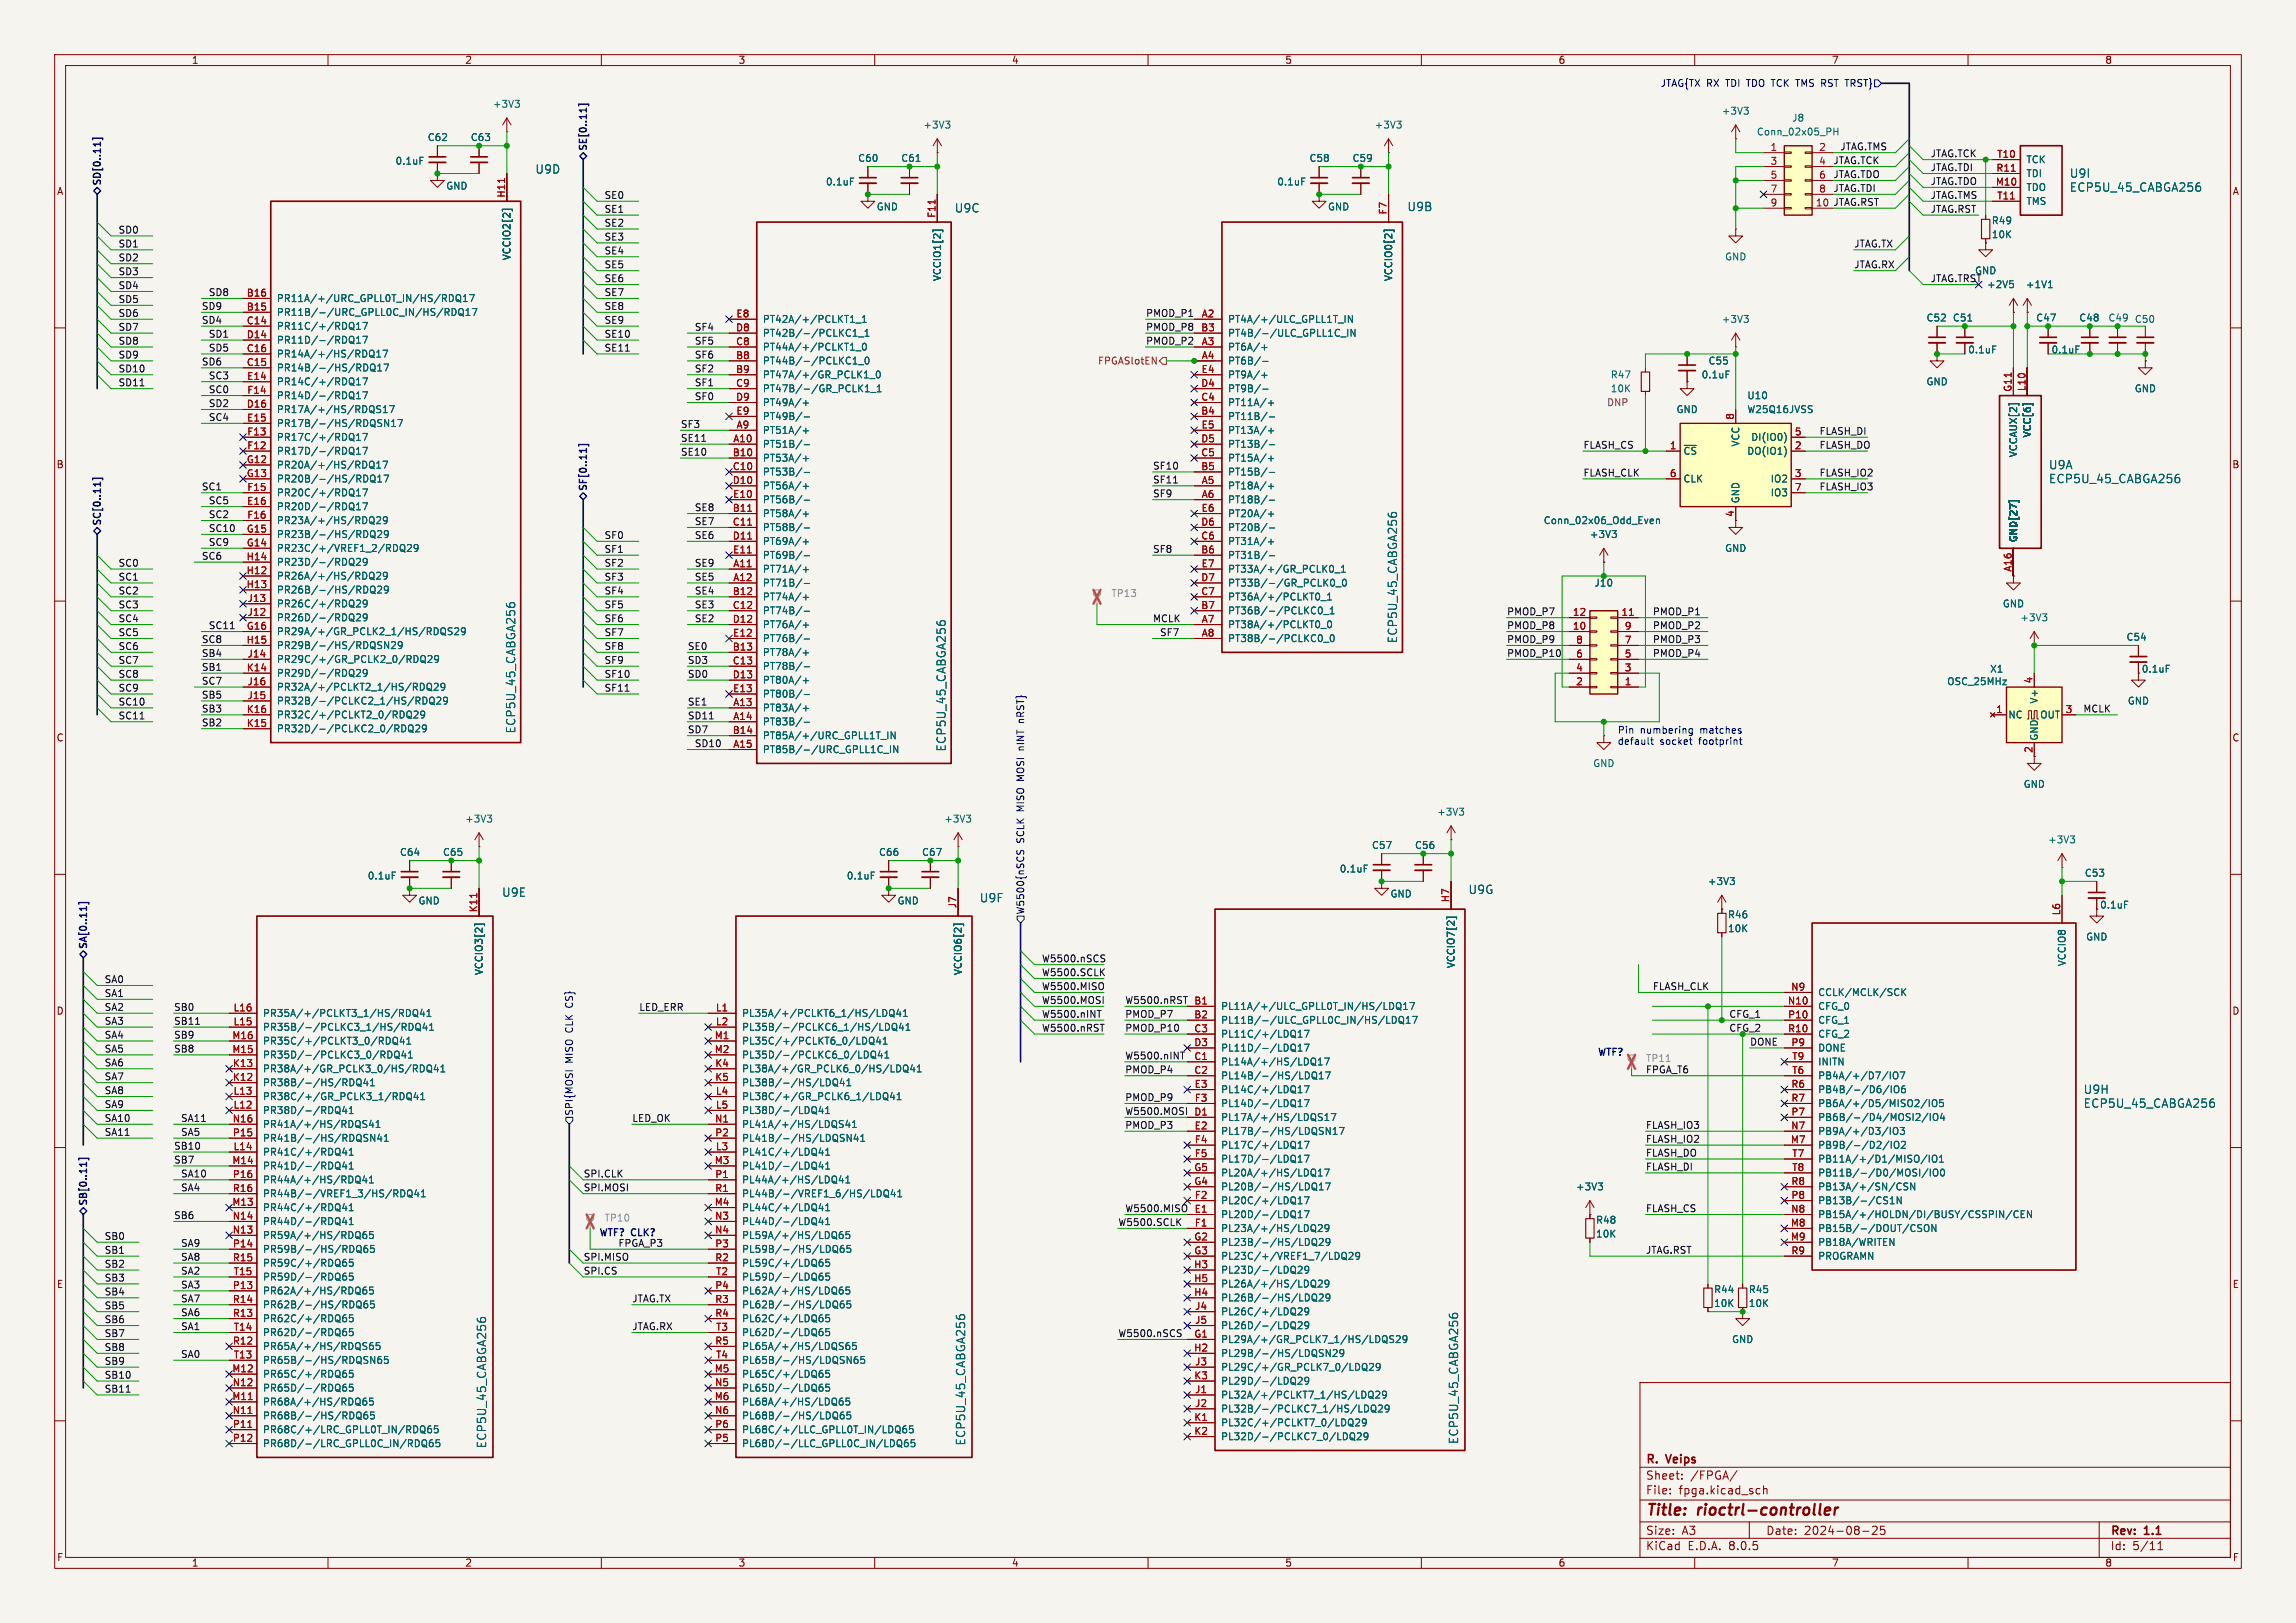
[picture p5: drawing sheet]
<svg xmlns="http://www.w3.org/2000/svg" width="420mm" height="297mm" viewBox="0 0 420 297" stroke-linecap="round" stroke-linejoin="round" font-family="sans-serif">
<defs><g id="words">
<g font-size="2.8" fill="#840000">
<text x="301" y="277.9">Title:</text>
<text x="310.6" y="277.9">rioctrl-controller</text>
</g>
<g font-size="2.1" fill="#006464">
<text x="97.8" y="32">U9D</text>
<text x="378.5" y="32.7">U9I</text>
<text x="378.5" y="35.3">ECP5U_45_CABGA256</text>
<text x="174.6" y="39.1">U9C</text>
<text x="257.4" y="38.8">U9B</text>
<text x="374.7" y="86.1">U9A</text>
<text x="374.7" y="88.6">ECP5U_45_CABGA256</text>
<text x="255.8" y="117.8" transform="rotate(-90 255.8 117.8)">ECP5U_45_CABGA256</text>
<text x="94.5" y="134.3" transform="rotate(-90 94.5 134.3)">ECP5U_45_CABGA256</text>
<text x="173.2" y="137.6" transform="rotate(-90 173.2 137.6)">ECP5U_45_CABGA256</text>
<text x="91.8" y="164.3">U9E</text>
<text x="179.1" y="165.3">U9F</text>
<text x="268.5" y="163.8">U9G</text>
<text x="381.1" y="202.9">ECP5U_45_CABGA256</text>
<text x="381.1" y="200.4">U9H</text>
<text x="89.1" y="265.1" transform="rotate(-90 89.1 265.1)">ECP5U_45_CABGA256</text>
<text x="176.8" y="264.6" transform="rotate(-90 176.8 264.6)">ECP5U_45_CABGA256</text>
<text x="266.9" y="264.4" transform="rotate(-90 266.9 264.4)">ECP5U_45_CABGA256</text>
</g>
<g font-size="2.1" fill="#840000">
<text x="301" y="268.2">R.</text>
<text x="304.9" y="268.2">Veips</text>
<text x="301" y="273.7">File:</text>
<text x="301" y="271">Sheet:</text>
<text x="307.1" y="273.7">fpga.kicad_sch</text>
<text x="309.2" y="271">/FPGA/</text>
<text x="301" y="281.1">Size:</text>
<text x="307.6" y="281.1">A3</text>
<text x="323" y="281.1">Date:</text>
<text x="330" y="281.1">2024-08-25</text>
<text x="386" y="281.3">Rev:</text>
<text x="392.4" y="281.3">1.1</text>
<text x="301" y="283.9">KiCad</text>
<text x="308.7" y="283.9">E.D.A.</text>
<text x="316.3" y="283.9">8.0.5</text>
<text x="386" y="283.9">Id:</text>
<text x="390.1" y="283.9">5/11</text>
</g>
<g font-size="1.8" fill="#840000">
<text x="35" y="11.9">1</text>
<text x="85" y="11.9">2</text>
<text x="135" y="11.9">3</text>
<text x="185" y="11.9">4</text>
<text x="235" y="11.9">5</text>
<text x="285" y="11.9">6</text>
<text x="335" y="11.9">7</text>
<text x="385" y="11.9">8</text>
<text x="10.3" y="35.9">A</text>
<text x="408.3" y="35.9">A</text>
<text x="10.3" y="85.9">B</text>
<text x="408.2" y="85.9">B</text>
<text x="317.2" y="94.7" transform="rotate(-90 317.2 94.7)">4</text>
<text x="391.7" y="123.3">0.1uF</text>
<text x="10.3" y="135.9">C</text>
<text x="371.9" y="137.9" transform="rotate(-90 371.9 137.9)">2</text>
<text x="408.2" y="135.9">C</text>
<text x="10.3" y="185.9">D</text>
<text x="408.2" y="185.9">D</text>
<text x="10.3" y="235.9">E</text>
<text x="408.3" y="235.9">E</text>
<text x="10.3" y="285.9">F</text>
<text x="35" y="286.9">1</text>
<text x="85" y="286.9">2</text>
<text x="135" y="286.9">3</text>
<text x="185" y="286.9">4</text>
<text x="235" y="286.9">5</text>
<text x="285" y="286.9">6</text>
<text x="335" y="286.9">7</text>
<text x="385" y="286.9">8</text>
<text x="408.3" y="285.9">F</text>
</g>
<g font-size="1.8" fill="#000084">
<text x="303.7" y="16.1">JTAG{TX RX TDI TDO TCK TMS RST TRST}</text>
<text x="107.7" y="27.7" transform="rotate(-90 107.7 27.7)">SE[0..11]</text>
<text x="18.8" y="34.1" transform="rotate(-90 18.8 34.1)">SD[0..11]</text>
<text x="107.7" y="90" transform="rotate(-90 107.7 90)">SF[0..11]</text>
<text x="18.8" y="96.3" transform="rotate(-90 18.8 96.3)">SC[0..11]</text>
<text x="187.6" y="131.6" transform="rotate(-90 187.6 131.6)">nRST}</text>
<text x="187.6" y="136.8" transform="rotate(-90 187.6 136.8)">nINT</text>
<text x="187.6" y="142.6" transform="rotate(-90 187.6 142.6)">MOSI</text>
<text x="187.6" y="148.4" transform="rotate(-90 187.6 148.4)">MISO</text>
<text x="187.6" y="154.3" transform="rotate(-90 187.6 154.3)">SCLK</text>
<text x="187.6" y="167.4" transform="rotate(-90 187.6 167.4)">W5500{nSCS</text>
<text x="16.3" y="173.8" transform="rotate(-90 16.3 173.8)">SA[0..11]</text>
<text x="105" y="184.1" transform="rotate(-90 105 184.1)">CS}</text>
<text x="105" y="188.8" transform="rotate(-90 105 188.8)">CLK</text>
<text x="105" y="194.6" transform="rotate(-90 105 194.6)">MISO</text>
<text x="105" y="204.3" transform="rotate(-90 105 204.3)">SPI{MOSI</text>
<text x="16.3" y="220.8" transform="rotate(-90 16.3 220.8)">SB[0..11]</text>
</g>
<g font-size="1.8" fill="#006464">
<text x="90.1" y="19.9">+3V3</text>
<text x="168.8" y="23.7">+3V3</text>
<text x="251.4" y="23.7">+3V3</text>
<text x="314.9" y="21.2">+3V3</text>
<text x="327.7" y="22.5">J8</text>
<text x="78.1" y="26">C62</text>
<text x="86" y="26">C63</text>
<text x="156.9" y="29.8">C60</text>
<text x="164.8" y="29.8">C61</text>
<text x="239.4" y="29.8">C58</text>
<text x="247.3" y="29.8">C59</text>
<text x="321.3" y="25">Conn_02x05_PH</text>
<text x="72.2" y="30.3">0.1uF</text>
<text x="81.5" y="34.9">GND</text>
<text x="151" y="34.1">0.1uF</text>
<text x="233.5" y="34.1">0.1uF</text>
<text x="370.6" y="35.2">TDO</text>
<text x="370.6" y="32.6">TDI</text>
<text x="370.6" y="30.1">TCK</text>
<text x="160.3" y="38.7">GND</text>
<text x="242.8" y="38.7">GND</text>
<text x="364.2" y="41.2">R49</text>
<text x="370.6" y="37.7">TMS</text>
<text x="93.6" y="47.7" transform="rotate(-90 93.6 47.7)">VCCIO2[2]</text>
<text x="315.5" y="47.9">GND</text>
<text x="364.2" y="43.8">10K</text>
<text x="172.3" y="51.5" transform="rotate(-90 172.3 51.5)">VCCIO1[2]</text>
<text x="254.9" y="51.5" transform="rotate(-90 254.9 51.5)">VCCIO0[2]</text>
<text x="361.2" y="50.4">GND</text>
<text x="363.4" y="52.9">+2V5</text>
<text x="370.5" y="52.9">+1V1</text>
<text x="50.5" y="58">PR11B/-/URC_GPLL0C_IN/HS/RDQ17</text>
<text x="50.5" y="55.5">PR11A/+/URC_GPLL0T_IN/HS/RDQ17</text>
<text x="139.4" y="59.3">PT42A/+/PCLKT1_1</text>
<text x="224.5" y="59.3">PT4A/+/ULC_GPLL1T_IN</text>
<text x="314.9" y="59.3">+3V3</text>
<text x="352.3" y="59">C52</text>
<text x="357.1" y="59">C51</text>
<text x="372.4" y="59">C47</text>
<text x="380.2" y="59">C48</text>
<text x="385.6" y="59">C49</text>
<text x="390.4" y="59.3">C50</text>
<text x="50.5" y="60.6">PR11C/+/RDQ17</text>
<text x="50.5" y="65.6">PR14A/+/HS/RDQ17</text>
<text x="50.5" y="63.1">PR11D/-/RDQ17</text>
<text x="139.4" y="64.4">PT44A/+/PCLKT1_0</text>
<text x="139.4" y="61.8">PT42B/-/PCLKC1_1</text>
<text x="224.5" y="64.4">PT6A/+</text>
<text x="224.5" y="61.8">PT4B/-/ULC_GPLL1C_IN</text>
<text x="359.9" y="64.9">0.1uF</text>
<text x="375.2" y="64.9">0.1uF</text>
<text x="50.5" y="68.2">PR14B/-/HS/RDQ17</text>
<text x="50.5" y="70.7">PR14C/+/RDQ17</text>
<text x="139.4" y="66.9">PT44B/-/PCLKC1_0</text>
<text x="139.4" y="69.4">PT47A/+/GR_PCLK1_0</text>
<text x="139.4" y="72">PT47B/-/GR_PCLK1_1</text>
<text x="224.5" y="66.9">PT6B/-</text>
<text x="224.5" y="72">PT9B/-</text>
<text x="224.5" y="69.4">PT9A/+</text>
<text x="294.5" y="69.4">R47</text>
<text x="294.5" y="72">10K</text>
<text x="311.2" y="69.4">0.1uF</text>
<text x="312.4" y="66.9">C55</text>
<text x="352.3" y="70.7">GND</text>
<text x="390.4" y="72">GND</text>
<text x="50.5" y="75.8">PR17A/+/HS/RDQS17</text>
<text x="50.5" y="73.3">PR14D/-/RDQ17</text>
<text x="139.4" y="74.5">PT49A/+</text>
<text x="139.4" y="77.1">PT49B/-</text>
<text x="224.5" y="77.1">PT11B/-</text>
<text x="224.5" y="74.5">PT11A/+</text>
<text x="306.6" y="75.8">GND</text>
<text x="319.5" y="73.3">U10</text>
<text x="319.5" y="75.8">W25Q16JVSS</text>
<text x="50.5" y="78.3">PR17B/-/HS/RDQSN17</text>
<text x="50.5" y="83.4">PR17D/-/RDQ17</text>
<text x="50.5" y="80.9">PR17C/+/RDQ17</text>
<text x="139.4" y="82.1">PT51B/-</text>
<text x="139.4" y="79.6">PT51A/+</text>
<text x="224.5" y="82.1">PT13B/-</text>
<text x="224.5" y="79.6">PT13A/+</text>
<text x="307.8" y="83.4">~{CS}</text>
<text x="318.4" y="81.8" transform="rotate(-90 318.4 81.8)">VCC</text>
<text x="319.5" y="83.4">DO(IO1)</text>
<text x="320.2" y="80.9">DI(IO0)</text>
<text x="369.2" y="83.8" transform="rotate(-90 369.2 83.8)">VCCAUX[2]</text>
<text x="371.7" y="80.1" transform="rotate(-90 371.7 80.1)">VCC[6]</text>
<text x="50.5" y="86">PR20A/+/HS/RDQ17</text>
<text x="50.5" y="88.5">PR20B/-/HS/RDQ17</text>
<text x="139.4" y="84.7">PT53A/+</text>
<text x="139.4" y="87.2">PT53B/-</text>
<text x="139.4" y="89.8">PT56A/+</text>
<text x="224.5" y="89.8">PT18A/+</text>
<text x="224.5" y="87.2">PT15B/-</text>
<text x="224.5" y="84.7">PT15A/+</text>
<text x="307.8" y="88.5">CLK</text>
<text x="323.8" y="88.5">IO2</text>
<text x="50.5" y="93.6">PR20D/-/RDQ17</text>
<text x="50.5" y="91">PR20C/+/RDQ17</text>
<text x="139.4" y="94.8">PT58A/+</text>
<text x="139.4" y="92.3">PT56B/-</text>
<text x="224.5" y="92.3">PT18B/-</text>
<text x="224.5" y="94.8">PT20A/+</text>
<text x="318.4" y="92.2" transform="rotate(-90 318.4 92.2)">GND</text>
<text x="323.8" y="91">IO3</text>
<text x="50.5" y="96.1">PR23A/+/HS/RDQ29</text>
<text x="50.5" y="101.2">PR23C/+/VREF1_2/RDQ29</text>
<text x="50.5" y="98.7">PR23B/-/HS/RDQ29</text>
<text x="139.4" y="97.4">PT58B/-</text>
<text x="139.4" y="99.9">PT69A/+</text>
<text x="224.5" y="99.9">PT31A/+</text>
<text x="224.5" y="97.4">PT20B/-</text>
<text x="282.3" y="96.1">Conn_02x06_Odd_Even</text>
<text x="290.7" y="98.7">+3V3</text>
<text x="315.5" y="101.2">GND</text>
<text x="369.2" y="99.3" transform="rotate(-90 369.2 99.3)">GND[27]</text>
<text x="50.5" y="106.3">PR26A/+/HS/RDQ29</text>
<text x="50.5" y="103.7">PR23D/-/RDQ29</text>
<text x="139.4" y="105">PT71A/+</text>
<text x="139.4" y="107.5">PT71B/-</text>
<text x="139.4" y="102.5">PT69B/-</text>
<text x="224.5" y="102.5">PT31B/-</text>
<text x="224.5" y="107.5">PT33B/-/GR_PCLK0_0</text>
<text x="224.5" y="105">PT33A/+/GR_PCLK0_1</text>
<text x="291.6" y="107.5">J10</text>
<text x="50.5" y="108.8">PR26B/-/HS/RDQ29</text>
<text x="50.5" y="113.9">PR26D/-/RDQ29</text>
<text x="50.5" y="111.4">PR26C/+/RDQ29</text>
<text x="139.4" y="110.1">PT74A/+</text>
<text x="139.4" y="112.6">PT74B/-</text>
<text x="224.5" y="112.6">PT36B/-/PCLKC0_1</text>
<text x="224.5" y="110.1">PT36A/+/PCLKT0_1</text>
<text x="366.3" y="111.4">GND</text>
<text x="369.5" y="113.9">+3V3</text>
<text x="50.5" y="116.4">PR29A/+/GR_PCLK2_1/HS/RDQS29</text>
<text x="50.5" y="119">PR29B/-/HS/RDQSN29</text>
<text x="139.4" y="115.2">PT76A/+</text>
<text x="139.4" y="117.7">PT76B/-</text>
<text x="224.5" y="115.2">PT38A/+/PCLKT0_0</text>
<text x="224.5" y="117.7">PT38B/-/PCLKC0_0</text>
<text x="388.9" y="117.4">C54</text>
<text x="50.5" y="121.5">PR29C/+/GR_PCLK2_0/RDQ29</text>
<text x="50.5" y="124.1">PR29D/-/RDQ29</text>
<text x="139.4" y="120.2">PT78A/+</text>
<text x="139.4" y="122.8">PT78B/-</text>
<text x="139.4" y="125.3">PT80A/+</text>
<text x="356.1" y="125.6">OSC_25MHz</text>
<text x="363.9" y="123.3">X1</text>
<text x="50.5" y="129.1">PR32B/-/PCLKC2_1/HS/RDQ29</text>
<text x="50.5" y="126.6">PR32A/+/PCLKT2_1/HS/RDQ29</text>
<text x="50.5" y="131.7">PR32C/+/PCLKT2_0/RDQ29</text>
<text x="139.4" y="130.4">PT83A/+</text>
<text x="139.4" y="127.9">PT80B/-</text>
<text x="367.3" y="131.7">NC</text>
<text x="373" y="128.8" transform="rotate(-90 373 128.8)">V+</text>
<text x="373.1" y="131.7">OUT</text>
<text x="389.1" y="129.1">GND</text>
<text x="50.5" y="134.2">PR32D/-/PCLKC2_0/RDQ29</text>
<text x="139.4" y="132.9">PT83B/-</text>
<text x="139.4" y="135.5">PT85A/+/URC_GPLL1T_IN</text>
<text x="373" y="135.6" transform="rotate(-90 373 135.6)">GND</text>
<text x="139.4" y="138">PT85B/-/URC_GPLL1C_IN</text>
<text x="291.3" y="140.6">GND</text>
<text x="262.8" y="149.5">+3V3</text>
<text x="370.1" y="144.4">GND</text>
<text x="85" y="150.7">+3V3</text>
<text x="172.6" y="150.7">+3V3</text>
<text x="250.9" y="155.5">C57</text>
<text x="258.7" y="155.5">C56</text>
<text x="374.5" y="154.5">+3V3</text>
<text x="67.2" y="161.1">0.1uF</text>
<text x="73.1" y="156.8">C64</text>
<text x="80.9" y="156.8">C65</text>
<text x="154.8" y="161.1">0.1uF</text>
<text x="160.7" y="156.8">C66</text>
<text x="168.6" y="156.8">C67</text>
<text x="245" y="159.9">0.1uF</text>
<text x="381.3" y="160.6">C53</text>
<text x="76.4" y="165.7">GND</text>
<text x="164.1" y="165.7">GND</text>
<text x="254.2" y="164.4">GND</text>
<text x="312.3" y="162.2">+3V3</text>
<text x="384.1" y="166.5">0.1uF</text>
<text x="316" y="168.2">R46</text>
<text x="316" y="170.8">10K</text>
<text x="381.5" y="172.3">GND</text>
<text x="88.5" y="178.5" transform="rotate(-90 88.5 178.5)">VCCIO3[2]</text>
<text x="176.1" y="178.5" transform="rotate(-90 176.1 178.5)">VCCIO6[2]</text>
<text x="266.3" y="177.3" transform="rotate(-90 266.3 177.3)">VCCIO7[2]</text>
<text x="378.1" y="176.9" transform="rotate(-90 378.1 176.9)">VCCIO8</text>
<text x="223.3" y="185">PL11A/+/ULC_GPLL0T_IN/HS/LDQ17</text>
<text x="332.5" y="185">CFG_0</text>
<text x="332.5" y="182.5">CCLK/MCLK/SCK</text>
<text x="48" y="188.8">PR35B/-/PCLKC3_1/HS/RDQ41</text>
<text x="48" y="186.3">PR35A/+/PCLKT3_1/HS/RDQ41</text>
<text x="48" y="191.4">PR35C/+/PCLKT3_0/RDQ41</text>
<text x="135.6" y="186.3">PL35A/+/PCLKT6_1/HS/LDQ41</text>
<text x="135.6" y="188.8">PL35B/-/PCLKC6_1/HS/LDQ41</text>
<text x="135.6" y="191.4">PL35C/+/PCLKT6_0/LDQ41</text>
<text x="223.3" y="187.6">PL11B/-/ULC_GPLL0C_IN/HS/LDQ17</text>
<text x="223.3" y="190.1">PL11C/+/LDQ17</text>
<text x="332.5" y="187.6">CFG_1</text>
<text x="332.5" y="190.1">CFG_2</text>
<text x="48" y="196.4">PR38A/+/GR_PCLK3_0/HS/RDQ41</text>
<text x="48" y="193.9">PR35D/-/PCLKC3_0/RDQ41</text>
<text x="135.6" y="196.4">PL38A/+/GR_PCLK6_0/HS/LDQ41</text>
<text x="135.6" y="193.9">PL35D/-/PCLKC6_0/LDQ41</text>
<text x="223.3" y="195.2">PL14A/+/HS/LDQ17</text>
<text x="223.3" y="197.7">PL14B/-/HS/LDQ17</text>
<text x="223.3" y="192.6">PL11D/-/LDQ17</text>
<text x="332.5" y="192.6">DONE</text>
<text x="332.5" y="197.7">PB4A/+/D7/IO7</text>
<text x="332.5" y="195.2">INITN</text>
<text x="48" y="199">PR38B/-/HS/RDQ41</text>
<text x="48" y="201.5">PR38C/+/GR_PCLK3_1/RDQ41</text>
<text x="135.6" y="199">PL38B/-/HS/LDQ41</text>
<text x="135.6" y="201.5">PL38C/+/GR_PCLK6_1/LDQ41</text>
<text x="223.3" y="200.3">PL14C/+/LDQ17</text>
<text x="223.3" y="202.8">PL14D/-/LDQ17</text>
<text x="332.5" y="200.3">PB4B/-/D6/IO6</text>
<text x="332.5" y="202.8">PB6A/+/D5/MISO2/IO5</text>
<text x="48" y="204.1">PR38D/-/RDQ41</text>
<text x="48" y="206.6">PR41A/+/HS/RDQS41</text>
<text x="48" y="209.1">PR41B/-/HS/RDQSN41</text>
<text x="135.6" y="204.1">PL38D/-/LDQ41</text>
<text x="135.6" y="206.6">PL41A/+/HS/LDQS41</text>
<text x="135.6" y="209.1">PL41B/-/HS/LDQSN41</text>
<text x="223.3" y="205.3">PL17A/+/HS/LDQS17</text>
<text x="223.3" y="207.9">PL17B/-/HS/LDQSN17</text>
<text x="332.5" y="207.9">PB9A/+/D3/IO3</text>
<text x="332.5" y="205.3">PB6B/-/D4/MOSI2/IO4</text>
<text x="48" y="211.7">PR41C/+/RDQ41</text>
<text x="48" y="214.2">PR41D/-/RDQ41</text>
<text x="135.6" y="211.7">PL41C/+/LDQ41</text>
<text x="135.6" y="214.2">PL41D/-/LDQ41</text>
<text x="223.3" y="210.4">PL17C/+/LDQ17</text>
<text x="223.3" y="213">PL17D/-/LDQ17</text>
<text x="223.3" y="215.5">PL20A/+/HS/LDQ17</text>
<text x="332.5" y="210.4">PB9B/-/D2/IO2</text>
<text x="332.5" y="213">PB11A/+/D1/MISO/IO1</text>
<text x="332.5" y="215.5">PB11B/-/D0/MOSI/IO0</text>
<text x="48" y="221.8">PR44C/+/RDQ41</text>
<text x="48" y="216.8">PR44A/+/HS/RDQ41</text>
<text x="48" y="219.3">PR44B/-/VREF1_3/HS/RDQ41</text>
<text x="135.6" y="221.8">PL44C/+/LDQ41</text>
<text x="135.6" y="216.8">PL44A/+/HS/LDQ41</text>
<text x="135.6" y="219.3">PL44B/-/VREF1_6/HS/LDQ41</text>
<text x="223.3" y="220.6">PL20C/+/LDQ17</text>
<text x="223.3" y="218">PL20B/-/HS/LDQ17</text>
<text x="288.2" y="218">+3V3</text>
<text x="332.5" y="220.6">PB13B/-/CS1N</text>
<text x="332.5" y="218">PB13A/+/SN/CSN</text>
<text x="48" y="226.9">PR59A/+/HS/RDQ65</text>
<text x="48" y="224.4">PR44D/-/RDQ41</text>
<text x="135.6" y="224.4">PL44D/-/LDQ41</text>
<text x="135.6" y="226.9">PL59A/+/HS/LDQ65</text>
<text x="223.3" y="223.1">PL20D/-/LDQ17</text>
<text x="223.3" y="225.7">PL23A/+/HS/LDQ29</text>
<text x="291.9" y="224.1">R48</text>
<text x="291.9" y="226.7">10K</text>
<text x="332.5" y="225.7">PB15B/-/DOUT/CSON</text>
<text x="332.5" y="223.1">PB15A/+/HOLDN/DI/BUSY/CSSPIN/CEN</text>
<text x="48" y="229.5">PR59B/-/HS/RDQ65</text>
<text x="48" y="232">PR59C/+/RDQ65</text>
<text x="135.6" y="229.5">PL59B/-/HS/LDQ65</text>
<text x="135.6" y="232">PL59C/+/LDQ65</text>
<text x="223.3" y="228.2">PL23B/-/HS/LDQ29</text>
<text x="223.3" y="230.7">PL23C/+/VREF1_7/LDQ29</text>
<text x="223.3" y="233.3">PL23D/-/LDQ29</text>
<text x="332.5" y="228.2">PB18A/WRITEN</text>
<text x="332.5" y="230.7">PROGRAMN</text>
<text x="48" y="237.1">PR62A/+/HS/RDQ65</text>
<text x="48" y="239.6">PR62B/-/HS/RDQ65</text>
<text x="48" y="234.5">PR59D/-/RDQ65</text>
<text x="135.6" y="237.1">PL62A/+/HS/LDQ65</text>
<text x="135.6" y="239.6">PL62B/-/HS/LDQ65</text>
<text x="135.6" y="234.5">PL59D/-/LDQ65</text>
<text x="223.3" y="238.4">PL26B/-/HS/LDQ29</text>
<text x="223.3" y="235.8">PL26A/+/HS/LDQ29</text>
<text x="313.4" y="236.8">R44</text>
<text x="313.4" y="239.4">10K</text>
<text x="319.8" y="236.8">R45</text>
<text x="319.8" y="239.4">10K</text>
<text x="48" y="242.2">PR62C/+/RDQ65</text>
<text x="48" y="244.7">PR62D/-/RDQ65</text>
<text x="135.6" y="242.2">PL62C/+/LDQ65</text>
<text x="135.6" y="244.7">PL62D/-/LDQ65</text>
<text x="223.3" y="246">PL29A/+/GR_PCLK7_1/HS/LDQS29</text>
<text x="223.3" y="240.9">PL26C/+/LDQ29</text>
<text x="223.3" y="243.4">PL26D/-/LDQ29</text>
<text x="316.7" y="246">GND</text>
<text x="48" y="247.2">PR65A/+/HS/RDQS65</text>
<text x="48" y="249.8">PR65B/-/HS/RDQSN65</text>
<text x="135.6" y="247.2">PL65A/+/HS/LDQS65</text>
<text x="135.6" y="249.8">PL65B/-/HS/LDQSN65</text>
<text x="223.3" y="248.5">PL29B/-/HS/LDQSN29</text>
<text x="223.3" y="251.1">PL29C/+/GR_PCLK7_0/LDQ29</text>
<text x="48" y="257.4">PR68A/+/HS/RDQ65</text>
<text x="48" y="252.3">PR65C/+/RDQ65</text>
<text x="48" y="254.9">PR65D/-/RDQ65</text>
<text x="135.6" y="252.3">PL65C/+/LDQ65</text>
<text x="135.6" y="257.4">PL68A/+/HS/LDQ65</text>
<text x="135.6" y="254.9">PL65D/-/LDQ65</text>
<text x="223.3" y="256.1">PL32A/+/PCLKT7_1/HS/LDQ29</text>
<text x="223.3" y="253.6">PL29D/-/LDQ29</text>
<text x="48" y="259.9">PR68B/-/HS/RDQ65</text>
<text x="48" y="262.5">PR68C/+/LRC_GPLL0T_IN/RDQ65</text>
<text x="135.6" y="259.9">PL68B/-/HS/LDQ65</text>
<text x="135.6" y="262.5">PL68C/+/LLC_GPLL0T_IN/LDQ65</text>
<text x="223.3" y="258.7">PL32B/-/PCLKC7_1/HS/LDQ29</text>
<text x="223.3" y="261.2">PL32C/+/PCLKT7_0/LDQ29</text>
<text x="223.3" y="263.8">PL32D/-/PCLKC7_0/LDQ29</text>
<text x="48" y="265">PR68D/-/LRC_GPLL0C_IN/RDQ65</text>
<text x="135.6" y="265">PL68D/-/LLC_GPLL0C_IN/LDQ65</text>
</g>
<g font-size="1.8" fill="#a90000">
<text x="323.8" y="27.7">1</text>
<text x="332.7" y="27.7">2</text>
<text x="365.2" y="29">T10</text>
<text x="323.8" y="30.2">3</text>
<text x="323.8" y="32.8">5</text>
<text x="323.8" y="35.3">7</text>
<text x="332.7" y="30.2">4</text>
<text x="332.7" y="32.8">6</text>
<text x="332.7" y="35.3">8</text>
<text x="365" y="34">M10</text>
<text x="365.1" y="31.5">R11</text>
<text x="92.5" y="36.3" transform="rotate(-90 92.5 36.3)">H11</text>
<text x="171.2" y="40" transform="rotate(-90 171.2 40)">F11</text>
<text x="253.7" y="39.3" transform="rotate(-90 253.7 39.3)">F7</text>
<text x="323.8" y="37.8">9</text>
<text x="332.1" y="37.8">10</text>
<text x="365.2" y="36.6">T11</text>
<text x="45" y="56.9">B15</text>
<text x="45" y="54.4">B16</text>
<text x="45" y="59.4">C14</text>
<text x="134.6" y="58.2">E8</text>
<text x="219.7" y="58.2">A2</text>
<text x="45" y="64.5">C16</text>
<text x="45" y="62">D14</text>
<text x="134.5" y="65.8">B8</text>
<text x="134.5" y="63.2">C8</text>
<text x="134.5" y="60.7">D8</text>
<text x="219.6" y="60.7">B3</text>
<text x="219.7" y="63.2">A3</text>
<text x="219.7" y="65.8">A4</text>
<text x="45" y="67.1">C15</text>
<text x="45.1" y="69.6">E14</text>
<text x="134.5" y="68.3">B9</text>
<text x="134.5" y="70.9">C9</text>
<text x="219.6" y="70.9">D4</text>
<text x="219.7" y="68.3">E4</text>
<text x="368" y="71.8" transform="rotate(-90 368 71.8)">G11</text>
<text x="370.6" y="71.7" transform="rotate(-90 370.6 71.7)">L10</text>
<text x="45" y="74.7">D16</text>
<text x="45.1" y="77.2">E15</text>
<text x="45.1" y="72.1">F14</text>
<text x="134.5" y="73.4">D9</text>
<text x="134.6" y="75.9">E9</text>
<text x="219.6" y="75.9">B4</text>
<text x="219.6" y="73.4">C4</text>
<text x="317.2" y="76.9" transform="rotate(-90 317.2 76.9)">8</text>
<text x="45.1" y="82.3">F12</text>
<text x="45.1" y="79.8">F13</text>
<text x="133.9" y="83.6">B10</text>
<text x="134" y="81">A10</text>
<text x="134.6" y="78.5">A9</text>
<text x="219.6" y="83.6">C5</text>
<text x="219.6" y="81">D5</text>
<text x="219.7" y="78.5">E5</text>
<text x="305.4" y="82.3">1</text>
<text x="328.2" y="82.3">2</text>
<text x="328.2" y="79.8">5</text>
<text x="45" y="84.8">G12</text>
<text x="45" y="87.4">G13</text>
<text x="45.1" y="89.9">F15</text>
<text x="133.9" y="86.1">C10</text>
<text x="133.9" y="88.6">D10</text>
<text x="219.6" y="86.1">B5</text>
<text x="219.7" y="88.6">A5</text>
<text x="305.4" y="87.4">6</text>
<text x="328.2" y="87.4">3</text>
<text x="328.2" y="89.9">7</text>
<text x="45.1" y="92.5">E16</text>
<text x="45.1" y="95">F16</text>
<text x="133.9" y="93.7">B11</text>
<text x="134" y="91.2">E10</text>
<text x="219.7" y="93.7">E6</text>
<text x="219.7" y="91.2">A6</text>
<text x="45" y="100.1">G14</text>
<text x="45" y="97.5">G15</text>
<text x="133.9" y="96.3">C11</text>
<text x="133.9" y="98.8">D11</text>
<text x="134" y="101.3">E11</text>
<text x="219.6" y="101.3">B6</text>
<text x="219.6" y="98.8">C6</text>
<text x="219.6" y="96.3">D6</text>
<text x="45" y="105.2">H12</text>
<text x="45" y="107.7">H13</text>
<text x="45" y="102.6">H14</text>
<text x="134" y="103.9">A11</text>
<text x="134" y="106.4">A12</text>
<text x="219.6" y="106.4">D7</text>
<text x="219.7" y="103.9">E7</text>
<text x="368" y="104.7" transform="rotate(-90 368 104.7)">A16</text>
<text x="45.2" y="112.8">J12</text>
<text x="45.2" y="110.2">J13</text>
<text x="133.9" y="109">B12</text>
<text x="133.9" y="111.5">C12</text>
<text x="219.6" y="111.5">B7</text>
<text x="219.6" y="109">C7</text>
<text x="287.6" y="112.8">12</text>
<text x="296.5" y="112.8">11</text>
<text x="45" y="117.9">H15</text>
<text x="45" y="115.3">G16</text>
<text x="133.9" y="119.1">B13</text>
<text x="133.9" y="114">D12</text>
<text x="134" y="116.6">E12</text>
<text x="219.7" y="114">A7</text>
<text x="219.7" y="116.6">A8</text>
<text x="287.6" y="115.3">10</text>
<text x="288.2" y="117.9">8</text>
<text x="297.1" y="117.9">7</text>
<text x="297.1" y="115.3">9</text>
<text x="45" y="122.9">K14</text>
<text x="45.2" y="120.4">J14</text>
<text x="45.2" y="125.5">J16</text>
<text x="133.9" y="121.7">C13</text>
<text x="133.9" y="124.2">D13</text>
<text x="288.2" y="125.5">2</text>
<text x="288.2" y="122.9">4</text>
<text x="288.2" y="120.4">6</text>
<text x="297.1" y="125.5">1</text>
<text x="297.1" y="122.9">3</text>
<text x="297.1" y="120.4">5</text>
<text x="371.9" y="125.2" transform="rotate(-90 371.9 125.2)">4</text>
<text x="45" y="130.6">K16</text>
<text x="45.2" y="128">J15</text>
<text x="134" y="126.7">E13</text>
<text x="134" y="129.3">A13</text>
<text x="134" y="131.8">A14</text>
<text x="365.1" y="130.6">1</text>
<text x="377.8" y="130.6">3</text>
<text x="45" y="133.1">K15</text>
<text x="133.9" y="134.4">B14</text>
<text x="134" y="136.9">A15</text>
<text x="87.4" y="167" transform="rotate(-90 87.4 167)">K11</text>
<text x="175" y="166.3" transform="rotate(-90 175 166.3)">J7</text>
<text x="265.2" y="165.2" transform="rotate(-90 265.2 165.2)">H7</text>
<text x="376.9" y="167.6" transform="rotate(-90 376.9 167.6)">L6</text>
<text x="42.6" y="185.2">L16</text>
<text x="130.9" y="185.2">L1</text>
<text x="218.4" y="183.9">B1</text>
<text x="327" y="183.9">N10</text>
<text x="327.6" y="181.4">N9</text>
<text x="42.4" y="190.2">M16</text>
<text x="42.6" y="187.7">L15</text>
<text x="130.6" y="190.2">M1</text>
<text x="130.9" y="187.7">L2</text>
<text x="218.4" y="186.4">B2</text>
<text x="218.4" y="189">C3</text>
<text x="218.4" y="191.5">D3</text>
<text x="327" y="186.4">P10</text>
<text x="327" y="189">R10</text>
<text x="327.6" y="191.5">P9</text>
<text x="42.4" y="192.8">M15</text>
<text x="42.5" y="197.9">K12</text>
<text x="42.5" y="195.3">K13</text>
<text x="130.6" y="192.8">M2</text>
<text x="130.7" y="195.3">K4</text>
<text x="130.7" y="197.9">K5</text>
<text x="218.4" y="194.1">C1</text>
<text x="218.4" y="196.6">C2</text>
<text x="327.7" y="196.6">T6</text>
<text x="327.7" y="194.1">T9</text>
<text x="42.6" y="202.9">L12</text>
<text x="42.6" y="200.4">L13</text>
<text x="130.9" y="200.4">L4</text>
<text x="130.9" y="202.9">L5</text>
<text x="218.4" y="199.1">E3</text>
<text x="218.5" y="201.7">F3</text>
<text x="327.6" y="199.1">R6</text>
<text x="327.6" y="201.7">R7</text>
<text x="42.5" y="205.5">N16</text>
<text x="42.5" y="208">P15</text>
<text x="130.7" y="205.5">N1</text>
<text x="130.7" y="208">P2</text>
<text x="218.4" y="204.2">D1</text>
<text x="218.4" y="206.8">E2</text>
<text x="218.5" y="209.3">F4</text>
<text x="327.5" y="209.3">M7</text>
<text x="327.6" y="206.8">N7</text>
<text x="327.6" y="204.2">P7</text>
<text x="42.4" y="213.1">M14</text>
<text x="42.5" y="215.6">P16</text>
<text x="42.6" y="210.6">L14</text>
<text x="130.6" y="213.1">M3</text>
<text x="130.7" y="215.6">P1</text>
<text x="130.9" y="210.6">L3</text>
<text x="218.4" y="214.4">G5</text>
<text x="218.5" y="211.8">F5</text>
<text x="327.7" y="211.8">T7</text>
<text x="327.7" y="214.4">T8</text>
<text x="42.4" y="220.7">M13</text>
<text x="42.5" y="218.2">R16</text>
<text x="130.6" y="220.7">M4</text>
<text x="130.7" y="218.2">R1</text>
<text x="218.4" y="216.9">G4</text>
<text x="218.4" y="222">E1</text>
<text x="218.5" y="219.5">F2</text>
<text x="327.6" y="222">N8</text>
<text x="327.6" y="219.5">P8</text>
<text x="327.6" y="216.9">R8</text>
<text x="42.5" y="225.8">N13</text>
<text x="42.5" y="223.3">N14</text>
<text x="130.7" y="223.3">N3</text>
<text x="130.7" y="225.8">N4</text>
<text x="218.4" y="227.1">G2</text>
<text x="218.5" y="224.5">F1</text>
<text x="327.5" y="224.5">M8</text>
<text x="327.5" y="227.1">M9</text>
<text x="42.5" y="228.3">P14</text>
<text x="42.5" y="230.9">R15</text>
<text x="42.7" y="233.4">T15</text>
<text x="130.7" y="228.3">P3</text>
<text x="130.7" y="230.9">R2</text>
<text x="130.9" y="233.4">T2</text>
<text x="218.3" y="232.2">H3</text>
<text x="218.4" y="229.6">G3</text>
<text x="327.6" y="229.6">R9</text>
<text x="42.5" y="236">P13</text>
<text x="42.5" y="238.5">R14</text>
<text x="130.7" y="236">P4</text>
<text x="130.7" y="238.5">R3</text>
<text x="218.3" y="237.2">H4</text>
<text x="218.3" y="234.7">H5</text>
<text x="218.5" y="239.8">J4</text>
<text x="42.5" y="241">R13</text>
<text x="42.7" y="243.6">T14</text>
<text x="130.7" y="241">R4</text>
<text x="130.9" y="243.6">T3</text>
<text x="218.4" y="244.9">G1</text>
<text x="218.5" y="242.3">J5</text>
<text x="42.4" y="251.2">M12</text>
<text x="42.5" y="246.1">R12</text>
<text x="42.7" y="248.7">T13</text>
<text x="130.6" y="251.2">M5</text>
<text x="130.7" y="246.1">R5</text>
<text x="130.9" y="248.7">T4</text>
<text x="218.3" y="247.4">H2</text>
<text x="218.5" y="249.9">J3</text>
<text x="42.4" y="256.3">M11</text>
<text x="42.5" y="253.7">N12</text>
<text x="130.6" y="256.3">M6</text>
<text x="130.7" y="253.7">N5</text>
<text x="218.4" y="252.5">K3</text>
<text x="218.5" y="255">J1</text>
<text x="218.5" y="257.6">J2</text>
<text x="42.5" y="258.8">N11</text>
<text x="42.5" y="261.4">P11</text>
<text x="42.5" y="263.9">P12</text>
<text x="130.7" y="258.8">N6</text>
<text x="130.7" y="263.9">P5</text>
<text x="130.7" y="261.4">P6</text>
<text x="218.4" y="260.1">K1</text>
<text x="218.4" y="262.6">K2</text>
</g>
<g font-size="1.8" fill="#0f0f0f">
<text x="336.5" y="27.6">JTAG.TMS</text>
<text x="353.1" y="28.9">JTAG.TCK</text>
<text x="335.3" y="30.1">JTAG.TCK</text>
<text x="335.3" y="32.7">JTAG.TDO</text>
<text x="335.3" y="35.2">JTAG.TDI</text>
<text x="353.1" y="33.9">JTAG.TDO</text>
<text x="353.1" y="31.4">JTAG.TDI</text>
<text x="110.5" y="36.5">SE0</text>
<text x="110.5" y="41.6">SE2</text>
<text x="110.5" y="39">SE1</text>
<text x="335.3" y="37.7">JTAG.RST</text>
<text x="353.1" y="36.5">JTAG.TMS</text>
<text x="353.1" y="39">JTAG.RST</text>
<text x="21.6" y="42.8">SD0</text>
<text x="21.6" y="45.4">SD1</text>
<text x="21.6" y="47.9">SD2</text>
<text x="110.5" y="46.6">SE4</text>
<text x="110.5" y="44.1">SE3</text>
<text x="339.1" y="45.4">JTAG.TX</text>
<text x="21.6" y="53">SD4</text>
<text x="21.6" y="50.5">SD3</text>
<text x="110.5" y="49.2">SE5</text>
<text x="110.5" y="51.7">SE6</text>
<text x="339.1" y="49.2">JTAG.RX</text>
<text x="353.1" y="51.7">JTAG.TRST</text>
<text x="21.6" y="58.1">SD6</text>
<text x="21.6" y="55.5">SD5</text>
<text x="36.8" y="56.8">SD9</text>
<text x="36.8" y="59.3">SD4</text>
<text x="38.1" y="54.3">SD8</text>
<text x="110.5" y="59.3">SE9</text>
<text x="110.5" y="54.3">SE7</text>
<text x="110.5" y="56.8">SE8</text>
<text x="209.5" y="58.1">PMOD_P1</text>
<text x="21.6" y="63.2">SD8</text>
<text x="21.6" y="65.7">SD9</text>
<text x="21.6" y="60.6">SD7</text>
<text x="38.1" y="64.4">SD5</text>
<text x="38.1" y="61.9">SD1</text>
<text x="110.5" y="64.4">SE11</text>
<text x="110.5" y="61.9">SE10</text>
<text x="127" y="65.7">SF6</text>
<text x="127" y="63.2">SF5</text>
<text x="127" y="60.6">SF4</text>
<text x="209.5" y="63.2">PMOD_P2</text>
<text x="209.5" y="60.6">PMOD_P8</text>
<text x="21.6" y="68.2">SD10</text>
<text x="21.6" y="70.8">SD11</text>
<text x="36.8" y="67">SD6</text>
<text x="38.1" y="69.5">SC3</text>
<text x="127" y="70.8">SF1</text>
<text x="127" y="68.2">SF2</text>
<text x="38.1" y="72">SC0</text>
<text x="38.1" y="74.6">SD2</text>
<text x="38.1" y="77.1">SC4</text>
<text x="127" y="73.3">SF0</text>
<text x="124.5" y="78.4">SF3</text>
<text x="124.5" y="83.5">SE10</text>
<text x="124.5" y="80.9">SE11</text>
<text x="289.6" y="82.2">FLASH_CS</text>
<text x="332.7" y="82.2">FLASH_DO</text>
<text x="332.7" y="79.7">FLASH_DI</text>
<text x="36.8" y="89.8">SC1</text>
<text x="210.8" y="88.6">SF11</text>
<text x="210.8" y="86">SF10</text>
<text x="289.6" y="87.3">FLASH_CLK</text>
<text x="332.7" y="89.8">FLASH_IO3</text>
<text x="332.7" y="87.3">FLASH_IO2</text>
<text x="38.1" y="94.9">SC2</text>
<text x="38.1" y="92.4">SC5</text>
<text x="127" y="93.6">SE8</text>
<text x="210.8" y="91.1">SF9</text>
<text x="38.1" y="97.4">SC10</text>
<text x="38.1" y="100">SC9</text>
<text x="110.5" y="101.3">SF1</text>
<text x="110.5" y="98.7">SF0</text>
<text x="127" y="98.7">SE6</text>
<text x="127" y="96.2">SE7</text>
<text x="210.8" y="101.3">SF8</text>
<text x="21.6" y="106.3">SC1</text>
<text x="21.6" y="103.8">SC0</text>
<text x="36.8" y="102.5">SC6</text>
<text x="110.5" y="103.8">SF2</text>
<text x="110.5" y="106.3">SF3</text>
<text x="127" y="103.8">SE9</text>
<text x="127" y="106.3">SE5</text>
<text x="21.6" y="114">SC4</text>
<text x="21.6" y="111.4">SC3</text>
<text x="21.6" y="108.9">SC2</text>
<text x="110.5" y="111.4">SF5</text>
<text x="110.5" y="108.9">SF4</text>
<text x="110.5" y="114">SF6</text>
<text x="127" y="111.4">SE3</text>
<text x="127" y="108.9">SE4</text>
<text x="127" y="114">SE2</text>
<text x="210.8" y="114">MCLK</text>
<text x="275.6" y="112.7">PMOD_P7</text>
<text x="302.3" y="112.7">PMOD_P1</text>
<text x="21.6" y="116.5">SC5</text>
<text x="21.6" y="119">SC6</text>
<text x="36.8" y="117.8">SC8</text>
<text x="38.1" y="115.2">SC11</text>
<text x="110.5" y="119">SF8</text>
<text x="110.5" y="116.5">SF7</text>
<text x="125.7" y="119">SE0</text>
<text x="212.1" y="116.5">SF7</text>
<text x="275.6" y="117.8">PMOD_P9</text>
<text x="275.6" y="115.2">PMOD_P8</text>
<text x="302.3" y="117.8">PMOD_P3</text>
<text x="302.3" y="115.2">PMOD_P2</text>
<text x="21.6" y="124.1">SC8</text>
<text x="21.6" y="121.6">SC7</text>
<text x="36.8" y="125.4">SC7</text>
<text x="36.8" y="122.8">SB1</text>
<text x="36.8" y="120.3">SB4</text>
<text x="110.5" y="124.1">SF10</text>
<text x="110.5" y="121.6">SF9</text>
<text x="125.7" y="124.1">SD0</text>
<text x="125.7" y="121.6">SD3</text>
<text x="275.6" y="120.3">PMOD_P10</text>
<text x="302.3" y="120.3">PMOD_P4</text>
<text x="21.6" y="131.7">SC11</text>
<text x="21.6" y="129.2">SC10</text>
<text x="21.6" y="126.7">SC9</text>
<text x="36.8" y="130.5">SB3</text>
<text x="36.8" y="127.9">SB5</text>
<text x="110.5" y="126.7">SF11</text>
<text x="125.7" y="131.7">SD11</text>
<text x="125.7" y="129.2">SE1</text>
<text x="381" y="130.5">MCLK</text>
<text x="36.8" y="133">SB2</text>
<text x="125.7" y="134.3">SD7</text>
<text x="127" y="136.8">SD10</text>
<text x="19" y="180">SA0</text>
<text x="190.5" y="178.7">W5500.SCLK</text>
<text x="190.5" y="176.2">W5500.nSCS</text>
<text x="19" y="182.5">SA1</text>
<text x="19" y="185.1">SA2</text>
<text x="31.7" y="185.1">SB0</text>
<text x="116.8" y="185.1">LED_ERR</text>
<text x="190.5" y="183.8">W5500.MOSI</text>
<text x="190.5" y="181.3">W5500.MISO</text>
<text x="205.7" y="183.8">W5500.nRST</text>
<text x="302.3" y="181.3">FLASH_CLK</text>
<text x="19" y="187.6">SA3</text>
<text x="19" y="190.2">SA4</text>
<text x="31.7" y="187.6">SB11</text>
<text x="31.7" y="190.2">SB9</text>
<text x="190.5" y="186.3">W5500.nINT</text>
<text x="190.5" y="188.9">W5500.nRST</text>
<text x="205.7" y="188.9">PMOD_P10</text>
<text x="205.7" y="186.3">PMOD_P7</text>
<text x="316.2" y="186.3">CFG_1</text>
<text x="320" y="191.4">DONE</text>
<text x="19" y="197.8">SA7</text>
<text x="19" y="195.2">SA6</text>
<text x="19" y="192.7">SA5</text>
<text x="31.7" y="192.7">SB8</text>
<text x="205.7" y="194">W5500.nINT</text>
<text x="205.7" y="196.5">PMOD_P4</text>
<text x="301" y="196.5">FPGA_T6</text>
<text x="301" y="194.5">TP11</text>
<text x="19" y="200.3">SA8</text>
<text x="19" y="202.9">SA9</text>
<text x="205.7" y="201.6">PMOD_P9</text>
<text x="19" y="205.4">SA10</text>
<text x="19" y="207.9">SA11</text>
<text x="33" y="207.9">SA5</text>
<text x="33" y="205.4">SA11</text>
<text x="115.6" y="205.4">LED_OK</text>
<text x="205.7" y="206.7">PMOD_P3</text>
<text x="205.7" y="204.1">W5500.MOSI</text>
<text x="301" y="209.2">FLASH_IO2</text>
<text x="301" y="206.7">FLASH_IO3</text>
<text x="31.7" y="213">SB7</text>
<text x="31.7" y="210.5">SB10</text>
<text x="33" y="215.6">SA10</text>
<text x="106.7" y="215.6">SPI.CLK</text>
<text x="301" y="214.3">FLASH_DI</text>
<text x="301" y="211.7">FLASH_DO</text>
<text x="33" y="218.1">SA4</text>
<text x="106.7" y="218.1">SPI.MOSI</text>
<text x="205.7" y="221.9">W5500.MISO</text>
<text x="301" y="221.9">FLASH_CS</text>
<text x="19" y="227">SB0</text>
<text x="31.7" y="223.2">SB6</text>
<text x="204.5" y="224.4">W5500.SCLK</text>
<text x="19" y="229.5">SB1</text>
<text x="19" y="232.1">SB2</text>
<text x="33" y="233.3">SA2</text>
<text x="33" y="230.8">SA8</text>
<text x="33" y="228.3">SA9</text>
<text x="106.7" y="233.3">SPI.CS</text>
<text x="106.7" y="230.8">SPI.MISO</text>
<text x="113" y="228.3">FPGA_P3</text>
<text x="301" y="229.5">JTAG.RST</text>
<text x="19" y="234.6">SB3</text>
<text x="19" y="237.1">SB4</text>
<text x="19" y="239.7">SB5</text>
<text x="33" y="235.9">SA3</text>
<text x="33" y="238.4">SA7</text>
<text x="115.6" y="238.4">JTAG.TX</text>
<text x="19" y="242.2">SB6</text>
<text x="19" y="244.8">SB7</text>
<text x="33" y="243.5">SA1</text>
<text x="33" y="241">SA6</text>
<text x="115.6" y="243.5">JTAG.RX</text>
<text x="204.5" y="244.8">W5500.nSCS</text>
<text x="19" y="249.8">SB9</text>
<text x="19" y="247.3">SB8</text>
<text x="33" y="248.6">SA0</text>
<text x="19" y="252.4">SB10</text>
<text x="19" y="254.9">SB11</text>
</g>
<text font-size="1.8" fill="#725600" x="200.8" y="66.9">FPGASlotEN</text>
<text font-size="1.8" fill="#840084" x="293.9" y="74.5">DNP</text>
<g font-size="1.8" fill="#939391">
<text x="203.2" y="109.4">TP13</text>
<text x="110.5" y="223.7">TP10</text>
</g>
<g font-size="1.8" fill="#0000c2">
<text x="295.8" y="136.5">default</text>
<text x="295.8" y="134.5">Pin</text>
<text x="300" y="134.5">numbering</text>
<text x="303.6" y="136.5">socket</text>
<text x="310.9" y="136.5">footprint</text>
<text x="311.1" y="134.5">matches</text>
<text x="292.1" y="193.6">WTF?</text>
<text x="109.4" y="226.6">WTF? CLK?</text>
</g>
<text font-size="1.8" fill="#009600" x="316.2" y="188.9">CFG_2</text>
</g></defs>
<path d="M0 0h420v297h-420z" fill="#f5f4ef" stroke="#f5f4ef" stroke-width=".18"/>
<g fill="none" stroke="#840000" stroke-width=".18">
<path d="M10 10h400v277h-400zM12 12h396v273h-396zM60 10v2M110 10v2M160 10v2M210 10v2M260 10v2M310 10v2M360 10v2M92.7 24.1h.1M92.7 21.6l-.8 1.3M92.7 21.6v2.5"/>
<path d="M92.7 21.6l.8 1.3M364.5 34.3h5.1M364.5 31.8h5.1M364.5 29.2h5.1M364.5 36.8h5.1M10 60h2M317.5 41.9v1.3h1.3l-1.3 1.3-1.3-1.3h1.3M317.5 41.9h.1M354.3 59.7v2M363.2 44.5v1.2h1.3l-1.3 1.3-1.3-1.3h1.3M363.2 44.5h.1M368.3 57.2h.1"/>
<path d="M368.3 54.6l-.8 1.3M368.3 54.6v2.6M368.3 54.6l.8 1.3M370.8 57.2h.1M370.8 54.6l-.7 1.3M370.8 54.6v2.6M370.8 54.6l.8 1.3M374.6 59.7v2M382.3 59.7v2M387.3 59.7v2M408 60h2M317.5 63.5h.1"/>
<path d="M317.5 61l-.8 1.2M317.5 61v2.5M317.5 61l.8 1.2M354.3 62.7v2.1M368.3 67.3v5.1M370.8 67.3v5.1M374.6 62.7v2.1M382.3 62.7v2.1M387.3 62.7v2.1M10 110h2M293.4 102.9h.1M293.4 100.3l-.8 1.3"/>
<path d="M293.4 100.3v2.6M293.4 100.3l.7 1.3M368.3 100.3v5.1M408 110h2M372.1 138.4v1.3h1.3l-1.3 1.3-1.3-1.3h1.3M10 160h2M74.9 157.5v2M82.5 157.5v2M87.6 154.9h.1M87.6 152.4l-.7 1.3M87.6 152.4v2.5M87.6 152.4l.8 1.3"/>
<path d="M260.3 156.2v2M260.3 159.3v2M377.2 158.8h.1M377.2 156.2l-.8 1.3M377.2 156.2v2.6M377.2 156.2l.8 1.3M408 160h2M74.9 162.6v1.2h1.3l-1.3 1.3-1.2-1.3h1.2M74.9 162.6h.1M74.9 160.5v2.1M82.5 160.5v2.1M87.6 162.6v5"/>
<path d="M252.7 161.3v1.3h1.3l-1.3 1.2-1.2-1.2h1.2M252.7 161.3h.1M315 166.4h.1M315 163.8v3.3M315 170.7v.8M315 163.8l-.8 1.3M315 163.8l.7 1.3M377.2 163.8v5.1M383.5 164.3v3.3h1.3l-1.3 1.3-1.2-1.3h1.2M383.5 161.3v2M41.9 198.1h5.1M41.9 195.6h5.1"/>
<path d="M41.9 188h5.1M41.9 185.4h5.1M41.9 193h5.1M41.9 190.5h5.1M326.4 184.2h5.1M326.4 181.6h5.1M326.4 186.7h5.1M326.4 191.8h5.1M326.4 189.2h5.1M326.4 199.4h5.1M326.4 196.9h5.1M326.4 194.3h5.1"/>
<path d="M10 210h2M41.9 203.2h5.1M41.9 200.7h5.1M41.9 210.8h5.1M41.9 213.4h5.1M41.9 205.7h5.1M41.9 208.3h5.1M41.9 215.9h5.1M41.9 218.4h5.1M290.8 219.7l-.7 1.3M290.8 219.7v3.3M290.8 219.7l.8 1.3"/>
<path d="M326.4 209.6h5.1M326.4 207h5.1M326.4 204.5h5.1M326.4 219.7h5.1M326.4 201.9h5.1M326.4 217.2h5.1M326.4 212.1h5.1M326.4 214.6h5.1M408 210h2M41.9 221h5.1M41.9 226.1h5.1M41.9 223.5h5.1"/>
<path d="M41.9 236.2h5.1M41.9 228.6h5.1M41.9 238.8h5.1M41.9 231.1h5.1M41.9 233.7h5.1M290.8 222.2h.1M290.8 226.6v.7M312.4 234.9v.8M312.4 239.3v.7M318.8 234.9v.8M318.8 239.3v.7M326.4 224.8h5.1"/>
<path d="M326.4 227.3h5.1M326.4 222.2h5.1M326.4 229.9h5.1M10 260h2M41.9 256.5h5.1M41.9 251.5h5.1M41.9 259.1h5.1M41.9 254h5.1M41.9 246.4h5.1M41.9 241.3h5.1M41.9 248.9h5.1M41.9 243.8h5.1"/>
<path d="M300 253h108v32h-108zM318.8 240v1.3h1.2l-1.2 1.3-1.3-1.3h1.3M318.8 240h.1M408 260h2M41.9 261.6h5.1M41.9 264.2h5.1M300 278.5h108M300 274.5h108M300 268.5h108M305.5 273.2v.2M305.5 272.5v.1M307.7 270.5v.2"/>
<path d="M307.7 269.8v.1M317.7 269.1l-1.3 1.9M320 278.5v3M321.5 272.4l.4 .1M321.9 273.3l-.4 .1M322.6 272.5l.2-.1 .4 .1v.9M322.6 271.9v1.5M342.5 279.4l.6-.1 .2 .1 .1 .3-1 1.1h1M344.7 279.3h-.7l-.1 .7 .3-.1h.5l.1 .2-.1 .5-.2 .2-.6-.2M384 278.5v6.5M60 285v2M110 285v2"/>
<path d="M160 285v2M210 285v2M260 285v2M300 281.5h108M310 285v2M340.7 280.2h1.2M360 285v2M394.7 283.6h.9M394.7 282.5l.5-.4v1.5"/>
</g>
<path d="M333.8 276.5l1-.2-.1-.3-.2-.1-.5 .1-.2 .9 .2 .3 .6-.1M335.7 275.9l-.2 1.3M336.3 275.9l-.4 .1-.3 .3" fill="none" stroke="#840000" stroke-width=".4"/>
<path d="M369.6 26.7h7.6v12.7h-7.6zM352.8 61.7h3.1M365.8 72.4h7.6v27.9h-7.6zM373.1 61.7h3.1M380.7 61.7h3.1M385.8 61.7h3.1M73.4 159.5h3.1M81 159.5h3.1M258.8 158.2h3.1M47 167.6h43.2v99.1h-43.2zM331.5 168.9h48.2v63.5h-48.2zM382 163.3h3.1" fill="none" stroke="#840000" stroke-width=".3"/>
<path d="M367.9 31.3h.7M87.2 163.5v.7M45.4 258.7h.7M45.4 256.1h.7M45.3 261.2h.8" fill="none" stroke="#a90000" stroke-width=".18"/>
<g fill="none" stroke="#006464" stroke-width=".18">
<path d="M94.2 18.4h.8l-.4 .4M94.8 18.8l.2 .3v.3l-.2 .2M401.8 34.1l.5-.1 .2 .3-.1 .6h-.6M402.4 33.5l-.5 .1M319 57.7h.8l-.4 .5M319.6 58.2l.2 .3v.3l-.2 .2M367.6 51.4h.7M368.1 51.9l.2 .2v.3l-.2 .2M374.7 52.6h.7M374.8 51.7l.3-.3v1.2M367.5 74.2v-.3h1.8v.3M370 74.2v-.3h1.8v.3"/>
<path d="M379.7 63.3h.6M294.9 97.1h.8l-.5 .5M295.4 97.6l.3 .2v.3l-.3 .3M367.5 91.9v-.3h1.8v.3M398 87.5l.4-.1 .3 .3-.1 .6h-.6M398.6 86.8l-.5 .1M71.7 159.6h.7M89.1 149.2h.8l-.4 .5M89.7 149.7l.2 .2v.3l-.2 .2M249.5 158.3h.7M378.7 153h.8l-.4 .5M379.2 153.5l.3 .2v.3l-.3 .2"/>
<path d="M86.8 169.4v-.3h1.8v.3M316.5 160.6h.8l-.5 .5M317 161.1l.3 .2v.3l-.3 .3M388.6 164.9h.6M64 197.4a.64 .64 0 0 1 .7 .7 .64 .64 0 0 1-.7 .6M65.3 197.6l.2-.2a.43 .43 0 0 1 .6 .5v.4a.42 .42 0 0 1-.5 .4 .42 .42 0 0 1-.4-.4zM65.5 198.4l.4 .2M65.9 198.6l.2 .2M66.9 197.4l-.3 .9h.7M67.2 197.9v.8M67.8 198.7h.7M67.8 197.8l.3-.4v1.3"/>
<path d="M71 189.8a.68 .68 0 0 1 .4 .6 .68 .68 0 0 1-.4 .7M71 192.3a.64 .64 0 0 1 .7 .7 .64 .64 0 0 1-.7 .6zM72.1 189.9l.1-.1a.43 .43 0 0 1 .5 .4v.5a.42 .42 0 0 1-.4 .4 .42 .42 0 0 1-.4-.4v-.5zM72.1 190.8l.7 .4M72.4 192.4l.1-.1a.43 .43 0 0 1 .5 .5v.4a.42 .42 0 0 1-.4 .4 .42 .42 0 0 1-.4-.4v-.4zM72.4 193.3l.4 .3M72.8 193.6l.3 .1M73.5 200a.68 .68 0 0 1 .4 .6 .68 .68 0 0 1-.4 .6M73.5 189.7l-.3 1h.8M73.6 187.3h.5l.2 .2-.1 .4h-.6M73.8 192.3l-.3 .9h.8M73.8 190.2v.9"/>
<path d="M73.9 187.9l.4 .6M74.1 192.8v.8M74.4 184.7a.64 .64 0 0 1 .7 .7 .64 .64 0 0 1-.7 .6zM74.4 191.1h.7M74.4 190.2l.4-.4v1.3M74.7 192.7l.4-.4v1.3M74.7 193.6h.7M74.8 187.3a.64 .64 0 0 1 .8 .6 .64 .64 0 0 1-.8 .6zM75.7 184.8l.2-.1a.43 .43 0 0 1 .5 .5v.4a.42 .42 0 0 1-.4 .4 .42 .42 0 0 1-.4-.4v-.4zM75.8 185.7l.7 .4M76 199.9l-.3 .9h.8M76.1 187.5l.2-.2a.43 .43 0 0 1 .6 .4v.4a.42 .42 0 0 1-.4 .5 .42 .42 0 0 1-.5-.5z"/>
<path d="M76.3 188.2l.4 .3M76.7 188.5l.3 .2M76.9 194.9a.64 .64 0 0 1 .7 .6 .64 .64 0 0 1-.7 .7zM77.2 184.7l-.3 .9h.8M77.5 185.2v.8M77.7 187.2l-.3 .9h.8M78 187.7v.8M78.1 186h.7M78.1 185.1l.4-.4v1.3M78.3 195l.1-.1a.43 .43 0 0 1 .5 .4v.4a.42 .42 0 0 1-.4 .5 .42 .42 0 0 1-.4-.5v-.4zM78.3 195.9l.7 .4M78.6 187.6l.3-.3v1.2"/>
<path d="M78.6 188.5h.7M79.7 194.8l-.3 .9h.8M80 195.3v.9M80.6 196.2h.8M80.6 195.3l.4-.4v1.3M345.3 196.1l-1 1.6M345.5 198.6l-1.1 1.7M345.8 196.2v1.2M346 198.7v1.3M346.4 196.3l.2-.1a.43 .43 0 0 1 .6 .4v.4a.42 .42 0 0 1-.5 .4 .42 .42 0 0 1-.4-.4zM346.6 198.9l.2-.2a.43 .43 0 0 1 .5 .4v.4a.42 .42 0 0 1-.4 .5 .42 .42 0 0 1-.4-.5zM347.6 196.2h.8l-.5 1.2"/>
<path d="M347.9 180.9v1.3M348.1 181.5l.5 .7M348.4 198.7l-.3 .1a.85 .85 0 0 0 0 1.2l.4-.2 .1-.4-.3-.2h-.4l-.1 .2M348.6 180.9l-.7 .7M61.4 203.6l.3 .2 .3-.1M61.4 202.7l.3-.2a.43 .43 0 0 1 .5 .4v.5l-.2 .3M61.4 212.9l.3-.2a.43 .43 0 0 1 .5 .4v.4l-.2 .4M61.4 213.8l.3 .1h.3M61.6 203.5l.4 .2M61.6 213.6l.4 .3M61.7 210.1a.43 .43 0 0 1 .5 .5v.4l-.2 .3M61.8 211.2l.2 .1"/>
<path d="M62 211.3l-.3 .1M62 203.7l.3 .2M62 211.3l.3 .2M62 213.9l.3 .2M63 202.4l-.3 1h.8M63 210.1l-.3 .9h.8M63 212.6l-.3 .9h.8M63.3 202.9v.9M63.3 210.6v.8M63.3 213.1v.8M63.9 203.8h.7M63.9 211.4h.7"/>
<path d="M63.9 213.9h.7M63.9 202.9l.4-.4v1.3M63.9 210.5l.4-.4v1.3M63.9 213l.4-.3v1.2M65.1 215.4l.2-.2a.43 .43 0 0 1 .6 .4v.5a.42 .42 0 0 1-.4 .4 .42 .42 0 0 1-.5-.4zM65.3 216.2l.4 .2M65.7 216.4l.2 .2M65.8 206.4h.1M66.7 208.1l.5 .2 .1 .2-.1 .3-.5 .1M66.7 207.7h.6M66.7 215.1l-.3 1h.8M67 215.6v.9"/>
<path d="M67.1 205.1l-.5-.1-.2 .2v.3l.6 .3 .1 .3-.2 .2h-.5M67.6 216.5h.7M67.6 215.6l.3-.4v1.3M67.9 205l-.3 .9h.8M68.2 205.5v.8M68.5 207.6v1.3l-.7-1.3v1.3M68.8 206.3h.7M68.8 205.4l.4-.4v1.3M69.4 207.5l-.3 .9h.8M69.7 208v.9M70.3 208.9h.7M70.3 208l.4-.4v1.3"/>
<path d="M72.1 217.7h.4l.3 .3-.1 .4h-.6M72.4 218.4l.4 .6M73.3 217.7a.64 .64 0 0 1 .8 .7 .64 .64 0 0 1-.8 .6zM74.6 217.9l.2-.2a.43 .43 0 0 1 .6 .5v.4a.42 .42 0 0 1-.4 .4 .42 .42 0 0 1-.5-.4zM74.6 200h.1a.43 .43 0 0 1 .6 .4v.4a.42 .42 0 0 1-.5 .5 .42 .42 0 0 1-.4-.5v-.4zM74.7 200.9l.6 .5M74.8 218.7l.4 .3M75.2 219l.2 .1M76.2 217.7l-.3 .9h.8M76.3 200.4v.8M76.5 218.2v.8M77 201.2h.7"/>
<path d="M77 200.3l.3-.3v1.2M77.1 219h.7M77.1 218.1l.3-.4v1.3M292.3 216.5h.8l-.4 .5M292.9 217l.2 .2v.3l-.2 .2M344.7 219.6l.5 .1 .1 .2-.1 .3-.5 .1M344.7 219.1h.6M345.3 206.3l-1 1.6M345.5 208.8l-1.1 1.6M345.8 206.3v1.3M345.8 219.4l.3-.4v1.3M346 208.9v1.2"/>
<path d="M346.4 206.5l.2-.2a.43 .43 0 0 1 .6 .4v.5a.42 .42 0 0 1-.5 .4 .42 .42 0 0 1-.4-.4zM346.6 209l.2-.1a.43 .43 0 0 1 .5 .4v.4a.42 .42 0 0 1-.4 .4 .42 .42 0 0 1-.4-.4zM347.1 217.6l.3 .1 .4-.1M347.6 206.3h.8l-.5 .5 .4 .1v.6l-.2 .1-.5-.1M347.8 219v1.3l-.8-1.3v1.3M347.8 216.6l-.4-.1-.3 .2M347.8 209l.5-.1 .3 .3-.8 .9h.8M349 216.5h-.5l-.3 .2 .2 .3 .5 .3v.3l-.2 .1h-.5M350.2 216.5v1.2l-.7-1.2v1.2M350.7 203.8h.4l.1 .3-.8 .9h.8M350.9 211.5a.91 .91 0 0 1 0 1.1M351.2 213.9v1.3"/>
<path d="M352.5 201.2l-1.1 1.6M352.5 211.3l-1.1 1.7M352.7 203.7l-1.1 1.7M352.7 213.9l-1.1 1.6M352.9 201.2v1.3M352.9 211.4v1.3M353.1 203.8v1.2M353.1 213.9v1.3M353.6 211.5l.2-.1a.43 .43 0 0 1 .5 .4v.4a.42 .42 0 0 1-.4 .5 .42 .42 0 0 1-.4-.5v-.4zM353.6 201.3l.2-.1a.43 .43 0 0 1 .5 .5v.4a.42 .42 0 0 1-.4 .4 .42 .42 0 0 1-.4-.4v-.4zM353.7 204l.2-.2a.43 .43 0 0 1 .6 .4v.4a.42 .42 0 0 1-.4 .5 .42 .42 0 0 1-.5-.5zM353.7 214.1l.2-.2a.43 .43 0 0 1 .6 .5v.4a.42 .42 0 0 1-.4 .4 .42 .42 0 0 1-.5-.4z"/>
<path d="M354.8 212.7h.7M354.8 211.8l.3-.4v1.3M355.1 214l.2-.1a.68 .68 0 0 1 .4 .7 .68 .68 0 0 1-.4 .6 .85 .85 0 0 1-.2-1.2zM355.3 203.7l-.3 .9h.7M355.4 201.2h-.6v.6l.2-.1 .4 .1 .1 .2-.1 .4-.1 .1-.5-.1M355.6 204.2v.8M404.4 201.8l.4-.1 .3 .3-.2 .6h-.5M404.9 201.1l-.5 .1M61.4 223.9l.3 .2 .3-.1M61.4 223l.3-.2a.43 .43 0 0 1 .5 .5v.4l-.2 .3M61.6 223.8l.4 .2M61.7 220.3a.43 .43 0 0 1 .5 .4v.4l-.2 .4"/>
<path d="M61.7 233a.43 .43 0 0 1 .5 .4v.4l-.2 .4M61.7 234l.3 .2M61.8 221.3l.2 .2M62 221.5l-.3 .1M62 221.5l.3 .2M62 224l.3 .2M62 234.2l.3 .2M62 234.2l-.3 .1M62.1 230.6v.9M62.1 231.8h.2M63 220.2l-.3 .9h.8M63 222.8l-.3 .9h.8"/>
<path d="M63.3 220.7v.9M63.3 223.3v.8M63.3 230.4l-.4 .1a.86 .86 0 0 0 0 1.2l.4-.1 .1-.4-.2-.3-.4 .1-.1 .2M63.3 233l-.4 .1a.86 .86 0 0 0 0 1.2l.4-.2 .1-.4-.2-.2h-.4l-.1 .2M63.9 224.1h.7M63.9 221.6h.7M63.9 220.7l.4-.4v1.3M63.9 223.2l.4-.4v1.3M64.5 228l.2 .5-.2 .6M64.5 238.1l.2 .5-.2 .7M64.6 230.4h-.6l-.1 .7 .2-.2 .4 .1 .1 .2v.4l-.2 .1-.5-.1M64.6 233h-.6l-.1 .6 .2-.1h.4l.1 .2v.4l-.2 .2-.5-.2"/>
<path d="M65.1 225.6l.2-.2a.43 .43 0 0 1 .6 .4v.4a.42 .42 0 0 1-.4 .5 .42 .42 0 0 1-.5-.5zM65.1 235.7l.2-.2a.43 .43 0 0 1 .6 .5v.4a.42 .42 0 0 1-.4 .4 .42 .42 0 0 1-.5-.4zM65.3 228.1l.2-.2a.43 .43 0 0 1 .6 .4v.5a.42 .42 0 0 1-.5 .4 .42 .42 0 0 1-.4-.4zM65.3 238.3l.2-.2a.43 .43 0 0 1 .6 .4v.4a.42 .42 0 0 1-.5 .5 .42 .42 0 0 1-.4-.5zM65.3 226.3l.4 .3M65.3 236.5l.4 .2M65.5 228.9l.4 .2M65.5 239l.4 .3M65.7 226.6l.2 .2M65.7 236.7l.2 .2M65.9 229.1l.2 .2M65.9 239.3l.2 .2"/>
<path d="M67 225.4h-.4a.86 .86 0 0 0 0 1.2l.4-.1 .1-.4-.2-.2h-.4l-.1 .2M67 235.5l-.4 .1a.86 .86 0 0 0 0 1.2l.4-.1 .1-.4-.2-.3-.4 .1-.1 .2M67.2 227.9l-.4 .1a.86 .86 0 0 0 0 1.2l.4-.1 .1-.5-.3-.2-.3 .1-.1 .1M67.2 238.1h-.4a.86 .86 0 0 0 0 1.2l.4-.1 .1-.4-.3-.2h-.3l-.1 .2M68.2 225.4h-.6v.6l.2-.1h.4l.1 .2-.1 .4-.1 .1-.5-.1M68.2 235.5h-.6v.6l.2-.1 .4 .1 .1 .2-.1 .4-.1 .1-.5-.1M68.4 227.9h-.6v.6l.1-.1 .5 .1 .1 .1-.1 .5-.2 .1-.4-.1M68.4 238.1h-.6v.6l.1-.1h.5l.1 .2-.1 .4-.2 .1-.4-.1M345.7 226.6l.7 1.3v-1.3M345.8 220.3h.7M351.5 224.2l-.5-.1-.1 .1v.4l.5 .2 .1 .3-.2 .3-.5-.1M352.1 224.3l.2-.2a.43 .43 0 0 1 .5 .4v.4a.42 .42 0 0 1-.4 .5 .42 .42 0 0 1-.4-.5z"/>
<path d="M354.1 224.1v1.3l-.7-1.3v1.3M366.5 221.6v1.2l-.7-1.2v1.2M368 221.5l-1.1 1.6M369.2 221.7a.6 .6 0 0 0-.9 .4 .6 .6 0 0 0 .6 .7l.3-.1M369.7 222.2h.4M370.3 221.6h-.6v1.2h.6M371.6 221.6v1.2l-.7-1.2v1.2M61.7 243.1a.43 .43 0 0 1 .5 .5v.4l-.2 .4M61.7 253.3a.43 .43 0 0 1 .5 .4v.5l-.2 .3M61.7 254.3l.3 .2M61.7 244.1l.3 .3M62 254.5l.3 .2"/>
<path d="M62 254.5l-.3 .1M62 244.4l.3 .1M62 244.4h-.3M62.1 240.8v.9M62.1 251v.9M62.1 252.1l.2 .1M62.1 241.9l.2 .1M63.3 240.6l-.4 .1a.86 .86 0 0 0 0 1.2l.4-.1 .1-.5-.2-.2-.4 .1-.1 .1M63.3 250.8h-.4a.86 .86 0 0 0 0 1.2l.4-.1 .1-.4-.2-.2h-.4l-.1 .2M63.3 243.1l-.4 .1a.86 .86 0 0 0 0 1.2l.4-.1 .1-.4-.2-.3-.4 .1-.1 .2M63.3 253.3l-.4 .1a.86 .86 0 0 0 0 1.2l.4-.1 .1-.5-.2-.2-.4 .1-.1 .1M64.5 258.5l.2 .4-.2 .7"/>
<path d="M64.6 253.3h-.6l-.1 .6 .2-.1 .4 .1 .1 .1v.5l-.2 .1-.5-.1M64.6 250.8h-.6l-.1 .6 .2-.1h.4l.1 .2v.4l-.2 .1-.5-.1M64.6 240.6h-.6l-.1 .6 .2-.1 .4 .1 .1 .1v.5l-.2 .1-.5-.1M64.6 243.1h-.6l-.1 .7 .2-.2 .4 .1 .1 .2v.4l-.2 .1-.5-.1M65.1 256l.2-.2a.43 .43 0 0 1 .6 .5v.4a.42 .42 0 0 1-.4 .4 .42 .42 0 0 1-.5-.4zM65.3 258.6l.2-.2a.43 .43 0 0 1 .6 .4v.4a.42 .42 0 0 1-.5 .5 .42 .42 0 0 1-.4-.5zM65.3 256.8l.4 .3M65.5 259.4l.4 .2M65.7 257.1l.2 .1M65.9 259.6l.2 .2M66.8 248.8l.4 .2 .1 .3-.3 .2h-.3M66.8 248.2l.5 .1"/>
<path d="M67 255.8l-.4 .1a.86 .86 0 0 0 0 1.2l.4-.1 .1-.4-.2-.3-.4 .1-.1 .2M67.1 245.8l-.5-.1-.2 .1v.4l.6 .2 .1 .3-.2 .3-.5-.1M67.2 258.4l-.4 .1a.86 .86 0 0 0 0 1.2l.4-.2 .1-.4-.3-.2h-.3l-.1 .2M68.2 245.7l-.4 .1a.85 .85 0 0 0 0 1.2l.4-.2 .1-.4-.2-.2h-.4l-.1 .2M68.2 255.8h-.6v.7l.2-.2 .4 .1 .1 .2-.1 .4-.1 .1-.5-.1M68.4 258.4h-.6v.6l.1-.1h.5l.1 .2-.1 .4-.2 .2-.4-.2M68.5 248.2v1.3l-.7-1.3v1.3M69.5 245.7h-.7v.6l.2-.1h.4l.1 .2v.4l-.2 .2-.5-.2M69.7 248.2l-.4 .1a.86 .86 0 0 0 0 1.2l.5-.1v-.4l-.2-.3-.4 .1-.1 .2M71 248.2h-.6l-.1 .6 .2-.1 .4 .1 .1 .2v.4l-.2 .1-.5-.1M87.3 241.2l.2 .5M88 241.8l-.1-.4 .3-.3 .6 .1v.6"/>
<path d="M76 263.5a.64 .64 0 0 1 .7 .6 .64 .64 0 0 1-.7 .6M77 261.1l.2-.2a.43 .43 0 0 1 .5 .5v.4a.42 .42 0 0 1-.4 .4 .42 .42 0 0 1-.4-.4zM77.1 261.9l.5 .2M77.3 263.7l.2-.2a.43 .43 0 0 1 .5 .4v.4a.42 .42 0 0 1-.4 .5 .42 .42 0 0 1-.4-.5zM77.4 264.4l.5 .3M77.6 262.1l.2 .2M77.9 264.7l.2 .2M78.8 260.9l-.3 .1a.85 .85 0 0 0 0 1.2l.4-.1v-.4l-.2-.3-.4 .1-.1 .2M79.1 263.5h-.3a.86 .86 0 0 0 0 1.2l.4-.1 .1-.4-.3-.2h-.4l-.1 .2M80.1 260.9h-.6l-.1 .6 .2-.1 .4 .1 .2 .2-.1 .4-.2 .1-.5-.1M80.4 263.5h-.6l-.1 .6 .2-.1h.4l.2 .2-.1 .4-.2 .1-.5-.1"/>
</g>
<path d="M352.8 62.7h3.1M373.1 62.7h3.1M380.7 62.7h3.1M385.8 62.7h3.1M258.8 159.3h3.1M73.4 160.5h3.1M81 160.5h3.1M382 164.3h3.1" fill="none" stroke="#840000" stroke-width=".33"/>
<path d="M314.2 167.1h1.5v3.6h-1.5zM290.1 223h1.5v3.6h-1.5zM311.7 235.7h1.5v3.6h-1.5zM318 235.7h1.5v3.6h-1.5z" fill="none" stroke="#840000" stroke-width=".2"/>
<g fill="none" stroke="#9c9b98" stroke-width=".18">
<path d="M298.4 194.3v1.3M107.9 223.5v1.3"/>
<circle cx="298.5" cy="193.7" r=".65"/>
<circle cx="107.9" cy="222.9" r=".65"/>
</g>
<path d="M297.8 193l1.3 2.6M299.1 193l-1.3 2.6M107.3 222.2l1.3 2.6M108.6 222.2l-1.3 2.6" fill="none" stroke="#e65255" stroke-width=".46"/>
<path d="M304.8 194.3h.7" fill="none" stroke="#939391" stroke-width=".18"/>
<path d="M290.8 111.8h5.1v15.2h-5.1z" fill="#ffffc2"/>
<g fill="none" stroke="#840000" stroke-width=".18">
<path d="M80 31.8v1.2h1.3l-1.3 1.3-1.3-1.3h1.3M80 31.8h.1M80 26.7v2M80 29.7v2.1M87.6 26.7v2M87.6 29.7v2.1M92.7 31.8v5M166.4 30.5v2M166.4 33.5v2.1M363.2 39.4v.7M44.4 57.2h5.1M44.4 54.6h5.1"/>
<path d="M44.4 59.7h5.1M359.4 59.7v2M363.2 43.7v.8M392.4 59.7v2M44.4 67.3h5.1M44.4 64.8h5.1M44.4 62.2h5.1M44.4 74.9h5.1M44.4 69.9h5.1M44.4 77.5h5.1M44.4 72.4h5.1M301 67.3v.8"/>
<path d="M301 71.6v.8M308.6 69.9v1.2h1.3l-1.3 1.3-1.3-1.3h1.3M308.6 69.9h.1M359.4 62.7v2.1M392.4 62.7v2.1M44.4 92.7h5.1M44.4 82.6h5.1M44.4 80h5.1M44.4 90.2h5.1M44.4 95.3h5.1M44.4 85.1h5.1M44.4 87.6h5.1"/>
<path d="M44.4 97.8h5.1M44.4 115.6h5.1M44.4 113h5.1M44.4 118.1h5.1M44.4 100.3h5.1M44.4 105.4h5.1M44.4 108h5.1M44.4 102.9h5.1M44.4 110.5h5.1M287 115.6h3.8M287 113h3.8M287 118.1h3.8"/>
<path d="M290.8 112.9h1.3v.3h-1.3zM290.8 115.4h1.3v.3h-1.3zM290.8 118h1.3v.2h-1.3zM294.6 112.9h1.3v.3h-1.3zM294.6 115.4h1.3v.3h-1.3zM294.6 118h1.3v.2h-1.3zM295.9 115.6h3.8M295.9 113h3.8M295.9 118.1h3.8M44.4 125.7h5.1M44.4 123.2h5.1M44.4 120.7h5.1"/>
<path d="M44.4 128.3h5.1M44.4 133.4h5.1M44.4 130.8h5.1M287 125.7h3.8M287 123.2h3.8M287 120.7h3.8M290.8 120.5h1.3v.3h-1.3zM290.8 123.1h1.3v.2h-1.3zM290.8 125.6h1.3v.3h-1.3zM293.4 134.6v1.3h1.2l-1.2 1.3-1.3-1.3h1.3M293.4 134.6h.1M294.6 120.5h1.3v.3h-1.3z"/>
<path d="M294.6 123.1h1.3v.2h-1.3zM294.6 125.6h1.3v.3h-1.3zM295.9 125.7h3.8M295.9 123.2h3.8M295.9 120.7h3.8M265.4 153.7h.1M265.4 151.1l-.7 1.3M265.4 151.1v2.6M265.4 151.1l.8 1.3"/>
</g>
<path d="M290.8 111.8h5.1v15.2h-5.1z" fill="none" stroke="#840000" stroke-width=".25"/>
<path d="M92.3 32.7v.7M298.1 112.6h.7" fill="none" stroke="#a90000" stroke-width=".18"/>
<g fill="none" stroke="#006464" stroke-width=".18">
<path d="M76.8 28.8h.6M91.9 38.6v-.3h1.8v.3M155.6 32.6h.6M167.6 29.5h.7M64.7 59.2v.9M65.2 59.4l.4-.4v1.3M66.4 59h.8l-.5 1.3M81.7 57.1l.5 .6M81.9 56.5l.3 .2-.1 .3-.2 .1M82.2 53.9a.64 .64 0 0 1 .7 .7 .64 .64 0 0 1-.7 .6M82.7 56.5a.64 .64 0 0 1 .7 .6 .64 .64 0 0 1-.7 .6zM83.5 54.1l.2-.2a.43 .43 0 0 1 .6 .4v.5a.42 .42 0 0 1-.5 .4 .42 .42 0 0 1-.4-.4z"/>
<path d="M83.7 54.9l.4 .2M84 56.6l.2-.1a.43 .43 0 0 1 .6 .4v.4a.42 .42 0 0 1-.5 .4 .42 .42 0 0 1-.4-.4zM84.1 55.1l.2 .2M84.2 57.4l.4 .3M84.6 57.7l.2 .2M84.8 54.3l.3-.4v1.3M84.8 55.2h.7M85.2 57.7h.8M85.2 56.8l.4-.3v1.2M85.9 53.9h.9l-.6 1.3M86.4 56.5h.8l-.5 1.2M360 58.7h.7"/>
<path d="M64.2 61.5a.43 .43 0 0 1 .5 .5v.4l-.1 .3M64.2 71.7a.43 .43 0 0 1 .5 .4v.4l-.1 .4M64.3 62.5l.3 .2M64.3 72.7l.3 .2M64.6 62.7l.2 .2M64.6 62.7l-.4 .1M64.6 72.9l.2 .2M64.6 72.9l-.4 .1M64.7 60.3l.1 .1M64.7 69.3v.9M64.7 79.5v.9M64.7 70.5l.1 .1"/>
<path d="M65.2 60.3h.7M65.2 61.9l.4-.4v1.3M65.2 69.5l.4-.3v1.2M65.2 72.1l.4-.4v1.3M65.2 79.7l.4-.4v1.3M65.2 62.8h.7M65.2 70.4h.7M65.2 73h.7M66.4 61.5h.8l-.5 1.3M66.4 69.2h.8l-.5 1.2M66.4 79.3h.8l-.5 1.3M66.4 71.7h.8l-.5 1.3"/>
<path d="M67 66.7l.3 .5-.3 .6M67.6 64.3l.3-.2a.43 .43 0 0 1 .5 .4v.4a.42 .42 0 0 1-.4 .5 .42 .42 0 0 1-.4-.5zM67.8 66.8l.3-.2a.43 .43 0 0 1 .5 .4v.5a.42 .42 0 0 1-.4 .4 .42 .42 0 0 1-.4-.4zM67.8 65l.4 .3M68 67.6l.4 .2M68.2 65.3l.3 .2M68.4 67.8l.3 .2M68.9 65.3h.7M68.9 64.4l.4-.3v1.2M69.1 67.9h.7M69.1 67l.4-.4v1.3M69.3 76.8h.5"/>
<path d="M69.6 77.4l.2 .3-.2 .3M69.6 74.3l-.4-.1-.2 .2v.3l.5 .3 .1 .3-.2 .2-.5-.1M70.1 64.1h.8l-.5 1.2M70.1 75.5h.7M70.1 74.6l.4-.4v1.3M70.2 66.6h.9l-.6 1.3M71.1 76.8v1.2l-.7-1.2v1.2M71.3 74.2h.8l-.5 1.3M71.6 77.1l.4-.3v1.2M71.6 78h.8M72.8 76.8h.8l-.5 1.2M364.5 63.3h.6"/>
<path d="M64.2 81.9a.43 .43 0 0 1 .5 .4v.4l-.1 .4M64.2 92a.43 .43 0 0 1 .5 .4v.5l-.1 .3M64.3 93l.3 .2M64.3 82.8l.3 .3M64.6 93.2l.2 .2M64.6 93.2l-.4 .1M64.6 83.1l.2 .2M64.6 83.1h-.4M64.7 89.7v.9M64.7 80.7h.1M64.7 90.8l.1 .1M65.2 82.2l.4-.3v1.2"/>
<path d="M65.2 89.8l.4-.3v1.2M65.2 92.4l.4-.4v1.3M65.2 93.3h.7M65.2 83.1h.7M65.2 80.6h.7M65.2 90.7h.7M66.4 92h.8l-.5 1.3M66.4 81.9h.8l-.5 1.2M66.4 89.5h.8l-.5 1.2M67 87l.3 .5-.3 .6M67 97.2l.3 .4-.3 .7M67.6 94.7l.3-.1a.43 .43 0 0 1 .5 .4v.4a.42 .42 0 0 1-.4 .4 .42 .42 0 0 1-.4-.4z"/>
<path d="M67.6 84.6l.3-.2a.43 .43 0 0 1 .5 .4v.4a.42 .42 0 0 1-.4 .5 .42 .42 0 0 1-.4-.5zM67.8 87.1l.3-.2a.43 .43 0 0 1 .5 .5v.4a.42 .42 0 0 1-.4 .4 .42 .42 0 0 1-.4-.4zM67.8 97.3l.3-.2a.43 .43 0 0 1 .5 .4v.4a.42 .42 0 0 1-.4 .5 .42 .42 0 0 1-.4-.5zM67.8 95.5l.4 .3M67.8 85.4l.4 .2M68 87.9l.4 .2M68 98.1l.4 .2M68.2 95.8l.3 .2M68.2 85.6l.3 .2M68.4 88.1l.3 .2M68.4 98.3l.3 .2M68.9 94.7l.5-.1 .2 .3-.8 .9h.8"/>
<path d="M68.9 84.8l.4-.4v1.3M68.9 85.7h.7M69.1 87.3l.4-.4v1.3M69.1 97.2l.5-.1 .2 .4-.8 .9h.8M69.1 88.2h.7M70.1 84.4h.8l-.5 1.3M70.2 86.9h.9l-.6 1.3M70.8 95.1l-.2 .2h-.4l-.1-.2v-.3l.3-.2h.2l.2 .2a.84 .84 0 0 1-.3 1h-.3M71 97.6l-.2 .3-.4-.1-.1-.2v-.3l.2-.2h.3l.2 .2a.84 .84 0 0 1-.3 1.1h-.3M73.4 99.7l.1-.1a.43 .43 0 0 1 .6 .5v.4a.42 .42 0 0 1-.5 .4 .42 .42 0 0 1-.4-.4v-.4zM74.5 99.8l.5-.2 .3 .4-.8 .9h.8M302 95h.4l.1 .3-.6 .1"/>
<path d="M302.4 95.8h-.4M303 95.1l.2-.1h.3v.8M303 95v.8M64.2 102.2a.43 .43 0 0 1 .5 .4v.4l-.1 .4M64.2 112.3a.43 .43 0 0 1 .5 .5v.4l-.1 .3M64.3 103.1l.3 .3M64.3 113.3l.3 .2M64.6 103.4l.2 .2M64.6 103.4h-.4M64.6 113.5l.2 .2M64.6 113.5l-.4 .1M64.7 110v.9"/>
<path d="M64.7 111.1l.1 .1M65.2 102.3l.5-.1 .2 .3-.7 .9h.7M65.2 109.9l.5-.1 .2 .4-.7 .9h.7M65.2 112.5l.5-.2 .2 .4-.7 .9h.7M67 107.3l.3 .5-.3 .7M67.2 102.7l-.3 .3-.3-.1-.2-.2v-.3l.3-.2h.2l.3 .2a.84 .84 0 0 1-.4 1h-.2M67.2 110.3l-.3 .3-.3-.1-.2-.2v-.3l.3-.2h.2l.3 .2a.84 .84 0 0 1-.4 1.1h-.2M67.2 112.9l-.3 .2h-.3l-.2-.2v-.3l.3-.3h.2l.3 .3a.84 .84 0 0 1-.4 1h-.2M67.6 104.9l.3-.2a.43 .43 0 0 1 .5 .4v.5a.42 .42 0 0 1-.4 .4 .42 .42 0 0 1-.4-.4zM67.8 107.4l.3-.1a.43 .43 0 0 1 .5 .4v.4a.42 .42 0 0 1-.4 .4 .42 .42 0 0 1-.4-.4zM67.8 105.7l.4 .2M68 108.2l.4 .3"/>
<path d="M68.2 105.9l.3 .2M68.4 108.5l.3 .2M68.9 104.8l.5-.1 .2 .4-.8 .9h.8M69.1 107.4l.5-.1 .2 .3-.8 .9h.8M69.3 118l.4 .1 .1 .3-.2 .3h-.3M69.3 117.4l.5 .1M70.8 105.3l-.2 .2-.4-.1-.1-.1v-.3l.3-.3h.2l.2 .3a.84 .84 0 0 1-.3 1h-.3M71 107.8l-.2 .2h-.4l-.1-.2v-.3l.2-.2h.3l.2 .2a.84 .84 0 0 1-.3 1h-.3M71.1 117.4v1.3l-.7-1.3v1.3M71.6 117.5l.5-.1 .3 .4-.8 .9h.8M73.4 100.6l.5 .2M73.6 118l-.3 .2-.3-.1-.2-.1v-.3l.3-.3h.2l.3 .3a.84 .84 0 0 1-.4 1h-.2"/>
<path d="M73.9 100.8l.2 .2M76.5 100.2l-.3 .2h-.3l-.2-.2v-.3l.3-.3h.2l.3 .3a.84 .84 0 0 1-.4 1h-.2M80.8 114.9h.1a.43 .43 0 0 1 .6 .4v.4a.42 .42 0 0 1-.4 .5 .42 .42 0 0 1-.5-.5v-.4zM80.9 115.8l.6 .5M82.7 114.9h-.5l-.2 .1v.4l.6 .2 .1 .3-.2 .2h-.5M83.2 115l.5-.1 .2 .3-.8 .9h.8M85.1 115.4l-.2 .3-.4-.1-.1-.2v-.3l.2-.2h.3l.2 .2a.84 .84 0 0 1-.3 1h-.3M92.6 110.4l.2 .5M93.3 111l-.1-.4 .3-.3 .6 .1v.6M64.2 122.5a.43 .43 0 0 1 .5 .4v.4l-.1 .4M64.3 123.5l.3 .2M64.6 123.7l.2 .2"/>
<path d="M64.6 123.7l-.4 .1M65.2 122.6l.5-.1 .2 .4-.7 .9h.7M67.2 123l-.3 .3-.3-.1-.2-.2v-.3l.3-.2h.2l.3 .2a.84 .84 0 0 1-.4 1.1h-.2M73.5 132.7a.64 .64 0 0 1 .7 .6 .64 .64 0 0 1-.7 .6M73.8 130.3l.1 .4-.1 .5M74.6 130.2l.1-.1a.43 .43 0 0 1 .6 .4v.5a.42 .42 0 0 1-.5 .4 .42 .42 0 0 1-.4-.4v-.5zM74.7 131.1l.6 .4M74.9 132.7h.1a.43 .43 0 0 1 .6 .4v.4a.42 .42 0 0 1-.5 .4 .42 .42 0 0 1-.4-.4v-.4zM75 133.6l.4 .3M75.4 133.9l.2 .2M75.7 130.2l.5-.1 .3 .4-.8 .9h.8M76 132.8l.5-.1 .3 .3-.8 .9h.8"/>
<path d="M76.1 127.6h.5l.2 .2-.1 .4h-.6M76.3 120.1l.2 .4-.2 .5M76.4 128.2l.4 .6M76.9 125a.64 .64 0 0 1 .7 .7 .64 .64 0 0 1-.7 .6zM77.1 120h.2a.43 .43 0 0 1 .5 .4v.4a.42 .42 0 0 1-.4 .4 .42 .42 0 0 1-.4-.4v-.4zM77.2 120.9l.7 .5M77.4 127.6a.64 .64 0 0 1 .7 .6 .64 .64 0 0 1-.7 .6zM77.7 130.7l-.3 .2-.3-.1-.1-.1v-.3l.2-.3h.2l.3 .3a.84 .84 0 0 1-.4 1h-.2M78 133.2l-.3 .2h-.3l-.1-.2v-.3l.2-.2h.2l.3 .2a.84 .84 0 0 1-.4 1h-.2M78.3 125.1l.1-.1a.43 .43 0 0 1 .5 .5v.4a.42 .42 0 0 1-.4 .4 .42 .42 0 0 1-.4-.4v-.4zM78.3 120.1l.5-.1 .2 .3-.8 .9h.8M78.3 126l.7 .4"/>
<path d="M78.6 127.8l.3-.2a.43 .43 0 0 1 .5 .4v.4a.42 .42 0 0 1-.4 .5 .42 .42 0 0 1-.4-.5zM78.8 128.5l.5 .3M79.3 128.8l.2 .2M79.4 125.2l.5-.2 .3 .4-.8 .9h.8M79.9 127.7l.5-.1 .2 .3-.7 .9h.7M80.2 120.5l-.2 .2h-.4l-.1-.2v-.3l.2-.2h.3l.2 .2a.84 .84 0 0 1-.3 1h-.3M81.4 125.6l-.3 .2h-.3l-.2-.2v-.3l.3-.3h.2l.3 .3a.84 .84 0 0 1-.4 1h-.2M81.9 128.1l-.3 .3-.4-.1-.1-.2v-.3l.3-.2h.2l.3 .2a.84 .84 0 0 1-.4 1h-.3M266.9 147.9h.8l-.4 .5M267.5 148.4l.2 .2v.3l-.2 .3"/>
</g>
<path d="M49.5 36.8h45.7v99.1h-45.7zM78.5 28.7h3M86.1 28.7h3.1M164.8 32.5h3.1M357.9 61.7h3M390.9 61.7h3.1" fill="none" stroke="#840000" stroke-width=".3"/>
<path d="M78.5 29.7h3M86.1 29.7h3.1M164.8 33.5h3.1M357.9 62.7h3M390.9 62.7h3.1" fill="none" stroke="#840000" stroke-width=".33"/>
<path d="M362.5 40.1h1.5v3.6h-1.5zM300.2 68.1h1.6v3.5h-1.6z" fill="none" stroke="#840000" stroke-width=".2"/>
<g fill="none" stroke="#9c9b98" stroke-width=".18">
<path d="M200.7 109.2v1.3"/>
<circle cx="200.7" cy="108.6" r=".65"/>
</g>
<path d="M200 107.9l1.3 2.6M201.3 107.9l-1.3 2.6" fill="none" stroke="#e65255" stroke-width=".46"/>
<path d="M326.4 26.7h5.1v12.7h-5.1z" fill="#ffffc2"/>
<g fill="none" stroke="#840000" stroke-width=".18">
<path d="M317.5 25.4h.1M317.5 22.9l-.8 1.2M317.5 22.9v2.5M317.5 22.9l.8 1.2M322.6 27.9h3.8M322.6 38.1h3.8M322.6 30.5h3.8M322.6 33h3.8M322.6 35.6h3.8M326.4 38h1.3v.2h-1.3zM326.4 35.4h1.3v.3h-1.3zM326.4 32.9h1.3v.2h-1.3z"/>
<path d="M326.4 30.4h1.3v.2h-1.3zM326.4 27.8h1.3v.3h-1.3zM330.2 38h1.3v.2h-1.3zM330.2 35.4h1.3v.3h-1.3zM330.2 32.9h1.3v.2h-1.3zM330.2 30.4h1.3v.2h-1.3zM330.2 27.8h1.3v.3h-1.3zM331.5 27.9h3.8M331.5 38.1h3.8M331.5 30.5h3.8M331.5 33h3.8M331.5 35.6h3.8"/>
<path d="M308.6 64.8v2M308.6 67.8v2.1"/>
</g>
<path d="M326.4 26.7h5.1v12.7h-5.1z" fill="none" stroke="#840000" stroke-width=".25"/>
<path d="M319 19.6h.8l-.4 .5M319.6 20.1l.2 .3v.3l-.2 .2M335.5 23.4v1.3M335.5 24h.7M336.2 23.4v1.3M315.7 67.9h.6" fill="none" stroke="#006464" stroke-width=".18"/>
<path d="M307.1 67.8h3" fill="none" stroke="#840000" stroke-width=".33"/>
<path d="M307.1 66.8h3" fill="none" stroke="#840000" stroke-width=".3"/>
<path d="M307.3 77.5h20.4v15.2h-20.4z" fill="#ffffc2"/>
<path d="M307.3 77.5h20.4v15.2h-20.4z" fill="none" stroke="#840000" stroke-width=".25"/>
<g fill="none" stroke="#840000" stroke-width=".18">
<path d="M158.7 35.6v1.2h1.3l-1.3 1.3-1.2-1.3h1.2M158.7 35.6h.1M158.7 30.5v2M158.7 33.5v2.1M171.4 27.9h.1M171.4 25.4l-.7 1.3M171.4 25.4v2.5M171.4 35.6v5M171.4 25.4l.8 1.3M241.3 35.6v1.2h1.3l-1.3 1.3-1.3-1.3h1.3M241.3 35.6h.1M241.3 30.5v2"/>
<path d="M241.3 33.5v2.1M248.9 30.5v2M248.9 33.5v2.1M254 27.9h.1M254 25.4v2.5M254 35.6v5M254 25.4l-.8 1.3M254 25.4l.8 1.3M133.3 58.4h5.1M218.4 58.4h5.1M133.3 63.5h5.1M133.3 66h5.1"/>
<path d="M133.3 61h5.1M133.3 76.2h5.1M133.3 73.7h5.1M133.3 71.1h5.1M133.3 68.6h5.1M133.3 78.7h5.1M218.4 63.5h5.1M218.4 66h5.1M218.4 61h5.1M218.4 76.2h5.1M218.4 73.7h5.1M218.4 71.1h5.1"/>
<path d="M218.4 68.6h5.1M218.4 78.7h5.1M317.5 74.9v2.6M354.3 64.8v1.2h1.3l-1.3 1.3-1.2-1.3h1.2M354.3 64.8h.1M133.3 88.9h5.1M133.3 91.4h5.1M133.3 86.4h5.1M133.3 83.8h5.1M133.3 99.1h5.1M133.3 81.3h5.1M133.3 96.5h5.1"/>
<path d="M133.3 94h5.1M218.4 88.9h5.1M218.4 91.4h5.1M218.4 86.4h5.1M218.4 83.8h5.1M218.4 99.1h5.1M218.4 81.3h5.1M218.4 96.5h5.1M218.4 94h5.1M304.8 82.6h2.5M304.8 87.6h2.5M317.5 92.7v3.8h1.3l-1.3 1.3-1.3-1.3h1.3"/>
<path d="M327.7 82.6h2.5M327.7 87.6h2.5M327.7 80h2.5M327.7 90.2h2.5M133.3 114.3h5.1M133.3 116.8h5.1M133.3 101.6h5.1M133.3 111.8h5.1M133.3 109.2h5.1M133.3 106.7h5.1M133.3 104.1h5.1M133.3 119.4h5.1"/>
<path d="M218.4 114.3h5.1M218.4 116.8h5.1M218.4 101.6h5.1M218.4 111.8h5.1M218.4 109.2h5.1M218.4 106.7h5.1M218.4 104.1h5.1M133.3 129.5h5.1M133.3 132.1h5.1M133.3 137.2h5.1M133.3 134.6h5.1M133.3 121.9h5.1"/>
<path d="M133.3 124.5h5.1M133.3 127h5.1M391.2 123.2v1.3h1.2l-1.2 1.2-1.3-1.2h1.3M162.6 157.5v2M170.2 157.5v2M162.6 162.6v1.2h1.2l-1.2 1.3-1.3-1.3h1.3M162.6 162.6h.1M162.6 160.5v2.1M170.2 160.5v2.1M175.3 162.6v5M265.4 161.3v5.1M129.5 195.6h5.1"/>
<path d="M129.5 198.1h5.1M129.5 185.4h5.1M129.5 188h5.1M129.5 190.5h5.1M129.5 193h5.1M217.2 184.2h5M217.2 186.7h5M217.2 194.3h5M217.2 196.9h5M217.2 189.2h5M217.2 191.8h5M217.2 199.4h5"/>
<path d="M129.5 210.8h5.1M129.5 200.7h5.1M129.5 203.2h5.1M129.5 213.4h5.1M129.5 205.7h5.1M129.5 215.9h5.1M129.5 208.3h5.1M129.5 218.4h5.1M217.2 204.5h5M217.2 207h5M217.2 219.7h5M217.2 201.9h5"/>
<path d="M217.2 209.6h5M217.2 212.1h5M217.2 217.2h5M217.2 214.6h5M129.5 221h5.1M129.5 223.5h5.1M129.5 226.1h5.1M129.5 228.6h5.1M129.5 236.2h5.1M129.5 231.1h5.1M129.5 238.8h5.1M129.5 233.7h5.1"/>
<path d="M217.2 222.2h5M217.2 224.8h5M217.2 227.3h5M217.2 229.9h5M217.2 232.4h5M217.2 237.5h5M217.2 234.9h5M129.5 251.5h5.1M129.5 256.5h5.1M129.5 254h5.1M129.5 259.1h5.1M129.5 241.3h5.1"/>
<path d="M129.5 246.4h5.1M129.5 243.8h5.1M129.5 248.9h5.1M217.2 245.1h5M217.2 247.6h5M217.2 255.3h5M217.2 257.8h5M217.2 250.2h5M217.2 240h5M217.2 242.6h5M217.2 252.7h5M129.5 264.2h5.1"/>
<path d="M129.5 261.6h5.1M217.2 260.3h5M217.2 262.9h5"/>
</g>
<g fill="none" stroke="#006464" stroke-width=".18">
<path d="M173 22.2h.7l-.4 .5M173.5 22.7l.2 .2v.3l-.2 .2M238.1 32.6h.6M255.5 22.2h.8l-.4 .5M256.1 22.7l.2 .2v.3l-.2 .2M155.6 59h.7M155.7 58l.2-.3v1.3M156.5 59.1h1M157.7 58.1l.4-.4v1.3M157.7 59h.8M170.6 42.4v-.3h1.9v.3M244.8 59.1h.9"/>
<path d="M246 57.7v1.3M247.4 57.7v1.3l-.8-1.3v1.3M253.2 42.4v-.3h1.8v.3M146.7 75.4l-1.1 1.7M146.9 73.8h1M146.9 78.8h1M147.1 76.3h1M147.4 73.3v.9M147.4 78.4v.9M155.5 60.3l.1 .1M155.6 61.4l-.1 .1M155.6 64.1h.7"/>
<path d="M156.1 66.6h.7M156.1 60.6l.3-.3v1.2M156.1 65.7l.3-.4v1.3M156.1 61.5h.7M156.5 64.2h1M157 61.7h1M157 66.7h1M157.9 62.9l.2-.1a.68 .68 0 0 1 .4 .6 .68 .68 0 0 1-.4 .7l-.4-.5zM158.1 69.2h.7M158.2 61.5h.8M158.2 60.6l.4-.3v1.2M158.3 71.7h.7"/>
<path d="M158.3 70.8l.4-.4v1.3M158.4 65.5l.1-.2a.68 .68 0 0 1 .5 .7 .68 .68 0 0 1-.5 .6l-.3-.5zM159.1 69.3h.9M159.3 71.8h.9M160.4 68l.2-.1a.68 .68 0 0 1 .4 .6 .68 .68 0 0 1-.4 .7l-.3-.5zM160.5 71.7h.7M160.5 70.8l.3-.4v1.3M230.8 63.6h1M230.8 68.7h1M231 66.1h1M231 71.2h1M231.3 63.1v1"/>
<path d="M231.3 68.2v1M231.8 75.4l-1.1 1.7M232 73.8h1M232 78.8h1M232.2 76.3h1M232.5 73.3v.9M232.5 78.4v.9M245.3 61.7h.9M246.5 60.3v1.2M247.9 60.3v1.2l-.8-1.2v1.2M326.4 79.2a1.49 1.49 0 0 1 0 1.8M331.3 74.2l.2 .1"/>
<path d="M331.4 75v.4M146.7 80.5l-1.1 1.7M146.7 85.6l-1.1 1.6M146.7 95.8l-1.1 1.6M146.7 90.7l-1.1 1.6M146.9 89h1M146.9 83.9h1M146.9 99.2h1M146.9 94.1h1M147.1 91.5h1M147.1 86.5h1M147.1 81.4h1"/>
<path d="M147.1 96.6h1M147.4 83.4v1M147.4 88.5v1M147.4 93.6v1M147.4 98.7v.9M231.8 90.7l-1.1 1.6M231.8 85.6l-1.1 1.6M231.8 80.5l-1.1 1.7M231.8 95.8l-1.1 1.6M232 89h1M232 83.9h1M232 99.2h1"/>
<path d="M232 94.1h1M232.2 91.5h1M232.2 86.5h1M232.2 81.4h1M232.2 96.6h1M232.5 83.4v1M232.5 88.5v1M232.5 93.6v1M232.5 98.7v.9M253.9 93.9l.2 .5M254.6 94.5l-.1-.4 .3-.3 .6 .1v.6M326.7 82.2v.9"/>
<path d="M146.7 105.9l-1.1 1.7M146.7 111l-1.1 1.6M146.7 100.8l-1.1 1.7M146.7 116.1l-1.1 1.6M146.9 104.2h1M146.9 109.3h1M146.9 119.5h1M146.9 114.4h1M147.1 101.7h1M147.1 106.8h1M147.1 111.9h1M147.1 116.9h1"/>
<path d="M147.4 103.8v.9M147.4 108.8v1M147.4 113.9v1M147.4 119v1M171.4 113.7l.1 .5M172 114.3v-.4l.3-.3 .5 .1v.6M231.8 100.8l-1.1 1.7M232.2 101.7h1M240.6 111.1l.1 .1M240.7 112.2l-.1 .1M240.8 108.6l.2-.1a.68 .68 0 0 1 .4 .7 .68 .68 0 0 1-.4 .6l-.2-.1M241.1 113.6a.79 .79 0 0 1 0 1.3"/>
<path d="M241.3 116.3l.1-.2a.68 .68 0 0 1 .5 .7 .68 .68 0 0 1-.5 .6l-.3-.5zM241.3 111.2l.1-.1a.68 .68 0 0 1 .5 .6 .68 .68 0 0 1-.5 .6l-.3-.4zM241.6 115h1M241.6 109.9h1M242.1 117.5h1M242.1 112.5h1M242.8 109.8h.8M242.8 108.9l.4-.4v1.3M243 113.7l.1-.1a.68 .68 0 0 1 .5 .6 .68 .68 0 0 1-.5 .7l-.3-.5zM243.3 112.3h.7M243.3 111.4l.4-.3v1.2M243.4 103.5l.1-.1a.68 .68 0 0 1 .4 .7 .68 .68 0 0 1-.4 .6h-.1"/>
<path d="M243.4 116.3l.2-.2a.68 .68 0 0 1 .5 .7 .68 .68 0 0 1-.5 .6l-.3-.5zM243.5 106.1l.2-.1a.68 .68 0 0 1 .4 .6 .68 .68 0 0 1-.4 .7l-.3-.5zM244.2 104.8h.9M244.4 107.4h.9M245.4 103.8l.3-.4v1.3M245.4 104.7h.7M245.7 106.1l.2-.1a.68 .68 0 0 1 .4 .6 .68 .68 0 0 1-.4 .7l-.3-.5zM146.7 131.3l-1.1 1.7M146.7 121.2l-1.1 1.6M146.7 126.2l-1.1 1.7M146.9 129.6h1M146.9 124.6h1"/>
<path d="M147.1 132.2h1M147.1 122h1M147.1 127.1h1M147.4 124.1v.9M147.4 129.2v.9M161.1 136.5l.3 .1M161.1 135.3h1M161.4 137.6l-.3 .1M161.6 137.9h1M162.4 133.9v1.3M162.9 136.5v1.2M163.7 133.9v1.3l-.7-1.3v1.3"/>
<path d="M164.2 136.5v1.2l-.7-1.2v1.2M159.4 159.6h.6M174.4 169.4v-.3h1.9v.3M264.6 168.2v-.4h1.8v.4M151.2 197.4a.64 .64 0 0 1 .7 .7 .64 .64 0 0 1-.7 .6M152.4 197.6l.3-.2a.43 .43 0 0 1 .5 .5v.4a.42 .42 0 0 1-.4 .4 .42 .42 0 0 1-.4-.4zM152.6 198.4l.4 .2M153 198.6l.3 .2M154 197.4l-.3 .9h.8M154.3 197.9v.8M154.9 198.7h.7M154.9 197.8l.4-.4v1.3"/>
<path d="M157.8 189.8a.64 .64 0 0 1 .7 .6 .64 .64 0 0 1-.7 .7M158.1 192.3a.64 .64 0 0 1 .7 .7 .64 .64 0 0 1-.7 .6zM159.1 190l.2-.2a.43 .43 0 0 1 .6 .4v.5a.42 .42 0 0 1-.5 .4 .42 .42 0 0 1-.4-.4zM159.3 190.8l.4 .2M159.4 192.5l.2-.2a.43 .43 0 0 1 .6 .5v.4a.42 .42 0 0 1-.5 .4 .42 .42 0 0 1-.4-.4zM159.6 193.3l.4 .3M159.7 191l.2 .2M160 193.6l.2 .1M160.3 200a.64 .64 0 0 1 .8 .6 .64 .64 0 0 1-.8 .6M160.5 186h.6M160.7 189.7l-.4 1h.8M161 187.3v1.2h.6"/>
<path d="M161 190.2v.9M161 192.3l-.3 .9h.7M161.3 192.8v.8M161.5 184.7a.64 .64 0 0 1 .7 .7 .64 .64 0 0 1-.7 .6zM161.6 191.1h.7M161.6 190.2l.3-.4v1.3M161.9 192.7l.3-.4v1.3M161.9 193.6h.7M162 187.3a.64 .64 0 0 1 .7 .6 .64 .64 0 0 1-.7 .6zM162.9 184.8l.1-.1a.43 .43 0 0 1 .6 .5v.4a.42 .42 0 0 1-.5 .4 .42 .42 0 0 1-.4-.4v-.4zM163 185.7l.4 .2M163 196.2h.6"/>
<path d="M163.2 199.9l-.3 .9h.8M163.4 187.3h.1a.43 .43 0 0 1 .5 .4v.4a.42 .42 0 0 1-.4 .5 .42 .42 0 0 1-.4-.5v-.4zM163.4 185.9l.2 .2M163.4 188.2l.7 .5M164 194.9a.64 .64 0 0 1 .8 .6 .64 .64 0 0 1-.8 .7zM164.3 184.7l-.3 .9h.8M164.6 185.2v.8M164.8 187.2l-.3 .9h.8M165.1 187.7v.8M165.2 186h.8M165.2 185.1l.4-.4v1.3M165.4 195l.2-.1a.43 .43 0 0 1 .5 .4v.4a.42 .42 0 0 1-.4 .5 .42 .42 0 0 1-.5-.5v-.4z"/>
<path d="M165.5 195.9l.4 .2M165.7 187.6l.4-.3v1.2M165.7 188.5h.8M165.9 196.1l.3 .2M166.9 194.8l-.3 .9h.8M167.2 195.3v.9M167.8 196.2h.7M167.8 195.3l.4-.4v1.3M236.3 191.1h.1a.43 .43 0 0 1 .6 .4v.4a.42 .42 0 0 1-.2 .4 .42 .42 0 0 1-.5 0M236.4 192l.6 .5M236.8 188.6a.9 .9 0 0 1 0 1.1l.2 .2M236.8 198.8a.9 .9 0 0 1 0 1.1l.2 .2"/>
<path d="M237.5 200h.7M237.5 189.8h.7M237.5 192.3h.7M237.5 188.9l.3-.4v1.3M237.5 191.4l.3-.3v1.2M237.5 199.1l.3-.4v1.3M238.6 198.7h.9l-.6 1.3M238.6 188.5h.9l-.6 1.3M238.6 191.1h.9l-.6 1.2M239.1 196.2a.68 .68 0 0 1 .4 .6 .68 .68 0 0 1-.4 .6M239.9 193.8l.2-.2a.43 .43 0 0 1 .6 .4v.5a.42 .42 0 0 1-.5 .4 .42 .42 0 0 1-.4-.4zM240.1 196.3l.2-.1a.43 .43 0 0 1 .5 .4v.4a.42 .42 0 0 1-.4 .4 .42 .42 0 0 1-.4-.4z"/>
<path d="M240.1 194.6l.6 .4M240.2 197.1l.5 .3M240.7 197.4l.2 .2M241.1 194.9h.8M241.1 194l.4-.4v1.3M241.3 197.4h.8M241.3 196.5l.4-.3v1.2M242.3 193.6h.8l-.5 1.3M242.5 196.2h.8l-.5 1.2M253.7 187.3h.6M254.2 183.5a.64 .64 0 0 1 .7 .6 .64 .64 0 0 1-.7 .6zM254.7 186a.64 .64 0 0 1 .7 .6 .64 .64 0 0 1-.7 .7z"/>
<path d="M255.5 183.6l.2-.1a.43 .43 0 0 1 .6 .4v.4a.42 .42 0 0 1-.5 .4 .42 .42 0 0 1-.4-.4zM255.7 184.4l.4 .3M256.1 186.1l.1-.1a.43 .43 0 0 1 .5 .4v.4a.42 .42 0 0 1-.4 .5 .42 .42 0 0 1-.4-.5v-.4zM256.1 184.7l.2 .2M256.1 187l.7 .4M256.7 184.7h.8M256.7 183.8l.4-.3v1.2M257.2 187.3h.8M257.2 186.4l.4-.4v1.3M257.9 183.5h.8l-.5 1.2M258.4 186h.8l-.5 1.3M148.6 202.7l.2-.2a.43 .43 0 0 1 .5 .4v.5a.42 .42 0 0 1-.4 .4 .42 .42 0 0 1-.4-.4z"/>
<path d="M148.6 212.9l.2-.2a.43 .43 0 0 1 .5 .4v.4a.42 .42 0 0 1-.4 .5 .42 .42 0 0 1-.4-.5zM148.7 203.5l.7 .4M148.7 213.6l.7 .5M148.8 210.1a.43 .43 0 0 1 .5 .5v.4a.43 .43 0 0 1-.5 .4M148.9 211.1l.5 .4M150.1 210.1l-.3 .9h.8M150.1 202.4l-.3 1h.8M150.1 212.6l-.3 .9h.8M150.4 202.9v.9M150.4 210.6v.8M150.4 213.1v.8M151 211.4h.8"/>
<path d="M151 202.9l.4-.4v1.3M151 210.5l.4-.4v1.3M151 213l.4-.3v1.2M151 203.8h.8M151 213.9h.8M152.2 215.4l.3-.2a.43 .43 0 0 1 .5 .4v.5a.42 .42 0 0 1-.4 .4 .42 .42 0 0 1-.4-.4zM152.4 216.2l.7 .4M152.9 205.1a.9 .9 0 0 1 0 1.2l.2 .1M153.8 208.1l.5 .2 .1 .3-.2 .3-.5-.1M153.8 215.1l-.3 1h.8M154.1 215.6v.9M154.2 205.1l-.4-.1-.3 .3 .1 .3 .6 .2v.4l-.2 .1h-.5"/>
<path d="M154.4 207.7l-.5-.1-.1 .1M154.7 216.5h.8M154.7 215.6l.4-.4v1.3M155 205l-.3 .9h.8M155.3 205.5v.8M155.7 207.6v1.3l-.7-1.3v1.3M155.9 205.4l.4-.4v1.3M155.9 206.3h.8M156.5 207.5l-.3 .9h.8M156.8 208v.9M157.4 208.9h.8M157.4 208l.4-.4v1.3"/>
<path d="M159.4 219h.6M160.5 217.7a.64 .64 0 0 1 .7 .7 .64 .64 0 0 1-.7 .6zM161.6 200.2l.3-.2a.43 .43 0 0 1 .5 .4v.4a.42 .42 0 0 1-.4 .5 .42 .42 0 0 1-.4-.5zM161.7 217.9l.3-.2a.43 .43 0 0 1 .5 .5v.4a.42 .42 0 0 1-.4 .4 .42 .42 0 0 1-.4-.4zM161.8 200.9l.4 .3M161.9 218.7l.4 .3M162.2 201.2l.3 .2M162.3 219l.3 .1M163.3 217.7l-.3 .9h.8M163.5 200.4v.8M163.6 218.2v.8M164.1 201.2h.7"/>
<path d="M164.1 200.3l.4-.3v1.2M164.2 219h.7M164.2 218.1l.4-.4v1.3M236.3 211.5l.1-.1a.43 .43 0 0 1 .6 .4v.4a.42 .42 0 0 1-.2 .4 .42 .42 0 0 1-.5 0M236.3 201.3l.1-.1a.43 .43 0 0 1 .6 .5v.4a.42 .42 0 0 1-.2 .4 .42 .42 0 0 1-.5-.1M236.4 202.2l.6 .4M236.4 212.4l.6 .4M236.8 208.9a.9 .9 0 0 1 0 1.2l.2 .2M236.8 219.1a.9 .9 0 0 1 0 1.1l.2 .2M237.5 210.1h.7M237.5 202.5h.7M237.5 212.7h.7"/>
<path d="M237.5 201.6l.3-.4v1.3M237.5 209.2l.3-.3v1.2M237.5 211.8l.3-.4v1.3M237.5 219.4l.3-.4v1.3M238.6 211.4h.9l-.6 1.3M238.6 201.2h.9l-.6 1.3M238.6 208.9h.9l-.6 1.2M238.6 219h.9l-.6 1.3M239.1 216.5a.68 .68 0 0 1 .4 .6 .68 .68 0 0 1-.4 .6M239.9 214.1l.2-.2a.43 .43 0 0 1 .6 .5v.4a.42 .42 0 0 1-.5 .4 .42 .42 0 0 1-.4-.4zM240.1 216.7l.2-.2a.43 .43 0 0 1 .5 .4v.4a.42 .42 0 0 1-.4 .5 .42 .42 0 0 1-.4-.5zM240.1 214.9l.6 .4"/>
<path d="M240.2 217.4l.5 .3M240.7 217.7l.2 .2M241.1 215.2h.8M241.1 214.3l.4-.4v1.3M241.3 217.7h.8M241.3 216.8l.4-.3v1.2M241.6 206.3l.5 .1M241.6 206.9l.3 .1 .2 .3-.3 .3h-.3M241.9 203.8h-.5l-.2 .1v.4l.6 .2 .1 .3-.3 .2h-.5M242.3 213.9h.8l-.5 1.3M242.4 205h.7M242.4 204.1l.3-.3v1.2"/>
<path d="M242.5 216.5h.8l-.5 1.2M243.3 206.3v1.3l-.7-1.3v1.3M243.5 203.8h.9l-.6 1.2M243.9 207.6h.7M243.9 206.7l.3-.4v1.3M245 206.3h.9l-.6 1.3M148.6 223l.2-.2a.43 .43 0 0 1 .5 .5v.4a.42 .42 0 0 1-.4 .4 .42 .42 0 0 1-.4-.4zM148.7 233.1l.1-.1a.43 .43 0 0 1 .5 .4v.4a.42 .42 0 0 1-.2 .4 .42 .42 0 0 1-.4 0M148.7 223.8l.7 .4M148.7 234l.7 .4M148.8 220.3a.43 .43 0 0 1 .5 .4v.4a.43 .43 0 0 1-.5 .5M148.9 221.3l.5 .4"/>
<path d="M149.2 230.5a.9 .9 0 0 1 0 1.2l.2 .1M150.1 220.2l-.3 .9h.8M150.1 222.8l-.3 .9h.8M150.4 220.7v.9M150.4 223.3v.8M150.4 230.4l-.3 .1a.86 .86 0 0 0 0 1.2l.4-.1 .1-.4-.3-.3-.4 .1-.1 .2M150.4 233l-.3 .1a.86 .86 0 0 0 0 1.2l.4-.2 .1-.4-.3-.2h-.4l-.1 .2M151 220.7l.4-.4v1.3M151 223.2l.4-.4v1.3M151 221.6h.8M151 224.1h.8M151.5 227.9a.68 .68 0 0 1 .4 .6 .68 .68 0 0 1-.4 .7"/>
<path d="M151.5 238.1a.68 .68 0 0 1 .4 .6 .68 .68 0 0 1-.4 .6M151.7 230.4h-.6l-.1 .7 .2-.2 .4 .1 .2 .2-.1 .4-.2 .1-.5-.1M151.7 233h-.6l-.1 .6 .2-.1h.4l.2 .2-.1 .4-.2 .2-.5-.2M152.2 225.6l.3-.2a.43 .43 0 0 1 .5 .4v.4a.42 .42 0 0 1-.4 .5 .42 .42 0 0 1-.4-.5zM152.2 235.7l.3-.2a.43 .43 0 0 1 .5 .5v.4a.42 .42 0 0 1-.4 .4 .42 .42 0 0 1-.4-.4zM152.4 228.1l.3-.2a.43 .43 0 0 1 .5 .4v.5a.42 .42 0 0 1-.4 .4 .42 .42 0 0 1-.4-.4zM152.4 238.3l.3-.2a.43 .43 0 0 1 .5 .4v.4a.42 .42 0 0 1-.4 .5 .42 .42 0 0 1-.4-.5zM152.4 226.3l.7 .5M152.4 236.5l.7 .4M152.6 228.9l.4 .2M152.6 239l.4 .3M153 229.1l.3 .2"/>
<path d="M153 239.3l.3 .2M154.1 225.4h-.3a.86 .86 0 0 0 0 1.2l.4-.1v-.4l-.2-.2h-.4l-.1 .2M154.1 235.5l-.3 .1a.86 .86 0 0 0 0 1.2l.4-.1v-.4l-.2-.3-.4 .1-.1 .2M154.3 227.9l-.4 .1a.86 .86 0 0 0 0 1.2l.5-.1v-.5l-.2-.2-.4 .1-.1 .1M154.3 238.1h-.4a.86 .86 0 0 0 0 1.2l.5-.1v-.4l-.2-.2h-.4l-.1 .2M155.4 225.4h-.6l-.1 .6 .2-.1h.4l.2 .2-.1 .4-.2 .1-.5-.1M155.4 235.5h-.6l-.1 .6 .2-.1 .4 .1 .2 .2-.1 .4-.2 .1-.5-.1M155.6 227.9h-.6l-.1 .6 .2-.1 .4 .1 .1 .1v.5l-.2 .1-.5-.1M155.6 238.1h-.6l-.1 .6 .2-.1h.4l.1 .2v.4l-.2 .1-.5-.1M236.3 221.6h.1a.43 .43 0 0 1 .6 .4v.4a.42 .42 0 0 1-.2 .4 .42 .42 0 0 1-.5 0M236.3 231.8l.1-.1a.43 .43 0 0 1 .6 .4v.5a.42 .42 0 0 1-.2 .4 .42 .42 0 0 1-.5-.1M236.4 222.5l.6 .5"/>
<path d="M236.4 232.7l.6 .4M236.8 239.4a.9 .9 0 0 1 0 1.1l.2 .2M237.5 220.3h.7M237.5 222.8h.7M237.5 231.8l.4-.1 .3 .4-.8 .9h.8M237.5 239.5l.4-.2 .3 .4-.8 .9h.8M237.5 221.9l.3-.3v1.2M238.6 221.6h.9l-.6 1.2M239.1 226.6a.68 .68 0 0 1 .4 .7 .68 .68 0 0 1-.4 .6M239.1 236.8a.68 .68 0 0 1 .4 .6 .68 .68 0 0 1-.4 .7M239.4 232.3l-.2 .2-.4-.1-.1-.1v-.3l.2-.3h.3l.2 .3a.84 .84 0 0 1-.4 1h-.2M239.4 239.9l-.2 .2h-.4l-.1-.2v-.3l.2-.3h.3l.2 .3a.84 .84 0 0 1-.4 1h-.2"/>
<path d="M239.9 224.3l.2-.2a.43 .43 0 0 1 .6 .4v.4a.42 .42 0 0 1-.5 .5 .42 .42 0 0 1-.4-.5zM239.9 234.4l.2-.1a.43 .43 0 0 1 .6 .4v.4a.42 .42 0 0 1-.5 .4 .42 .42 0 0 1-.4-.4zM240.1 226.8l.2-.2a.43 .43 0 0 1 .5 .5v.4a.42 .42 0 0 1-.4 .4 .42 .42 0 0 1-.4-.4zM240.1 237l.2-.2a.43 .43 0 0 1 .5 .4v.4a.42 .42 0 0 1-.4 .5 .42 .42 0 0 1-.4-.5zM240.1 225.1l.6 .4M240.1 235.2l.6 .5M240.2 227.6l.5 .2M240.2 237.8l.5 .2M240.7 238l.2 .2M240.7 227.8l.2 .2M241.1 234.4l.5-.1 .3 .3-.8 .9h.8M241.1 224.2l.5-.1 .3 .4-.8 .9h.8"/>
<path d="M241.3 226.8l.5-.2 .3 .4-.8 .9h.8M241.3 236.9l.5-.1 .3 .4-.8 .9h.8M243.1 224.6l-.3 .3-.3-.1-.1-.2v-.3l.2-.2h.2l.3 .2a.84 .84 0 0 1-.4 1.1h-.2M243.1 234.8l-.3 .2h-.3l-.1-.2v-.3l.2-.2h.2l.3 .2a.84 .84 0 0 1-.4 1h-.2M243.3 227.2l-.3 .2h-.3l-.2-.2v-.3l.3-.3h.2l.3 .3a.84 .84 0 0 1-.4 1h-.2M243.3 237.3l-.3 .3-.3-.1-.2-.2v-.3l.3-.2h.2l.3 .2a.84 .84 0 0 1-.4 1.1h-.2M245.6 229.2h.1a.43 .43 0 0 1 .6 .4v.4a.42 .42 0 0 1-.4 .5 .42 .42 0 0 1-.5-.5v-.4zM245.7 230.1l.4 .3M246.1 230.4l.2 .2M246.8 229.3l.5-.1 .2 .3-.8 .9h.8M248.7 229.7l-.2 .3-.4-.1-.1-.2v-.3l.2-.2h.3l.2 .2a.84 .84 0 0 1-.4 1h-.2M148.7 243.2l.1-.1a.43 .43 0 0 1 .5 .5v.4a.42 .42 0 0 1-.2 .4 .42 .42 0 0 1-.4 0"/>
<path d="M148.7 253.4l.1-.1a.43 .43 0 0 1 .5 .4v.5a.42 .42 0 0 1-.2 .3 .42 .42 0 0 1-.4 0M148.7 254.3l.7 .4M148.7 244.1l.7 .4M149.2 240.7a.9 .9 0 0 1 0 1.1l.2 .2M149.2 250.8a.9 .9 0 0 1 0 1.2l.2 .2M150.4 240.6l-.3 .1a.86 .86 0 0 0 0 1.2l.4-.1 .1-.5-.3-.2-.4 .1-.1 .1M150.4 250.8h-.3a.86 .86 0 0 0 0 1.2l.4-.1 .1-.4-.3-.2h-.4l-.1 .2M150.4 243.1l-.3 .1a.86 .86 0 0 0 0 1.2l.4-.1 .1-.4-.3-.3-.4 .1-.1 .2M150.4 253.3l-.3 .1a.86 .86 0 0 0 0 1.2l.4-.1 .1-.5-.3-.2-.4 .1-.1 .1M151.5 258.4a.68 .68 0 0 1 .4 .6 .68 .68 0 0 1-.4 .7M151.7 250.8h-.6l-.1 .6 .2-.1h.4l.2 .2-.1 .4-.2 .1-.5-.1M151.7 240.6h-.6l-.1 .6 .2-.1 .4 .1 .2 .1-.1 .5-.2 .1-.5-.1"/>
<path d="M151.7 243.1h-.6l-.1 .7 .2-.2 .4 .1 .2 .2-.1 .4-.2 .1-.5-.1M151.7 253.3h-.6l-.1 .6 .2-.1 .4 .1 .2 .1-.1 .5-.2 .1-.5-.1M152.2 256l.3-.2a.43 .43 0 0 1 .5 .5v.4a.42 .42 0 0 1-.4 .4 .42 .42 0 0 1-.4-.4zM152.4 258.6l.3-.2a.43 .43 0 0 1 .5 .4v.4a.42 .42 0 0 1-.4 .5 .42 .42 0 0 1-.4-.5zM152.4 256.8l.7 .4M152.6 259.4l.4 .2M153 259.6l.3 .2M153.9 248.8l.4 .2 .1 .3-.2 .2h-.3M153.9 248.2l.5 .1M154.1 255.8l-.3 .1a.86 .86 0 0 0 0 1.2l.4-.1v-.4l-.2-.3-.4 .1-.1 .2M154.2 245.8l-.4-.1-.2 .1v.4l.5 .2 .1 .3-.2 .3-.5-.1M154.3 258.4l-.4 .1a.86 .86 0 0 0 0 1.2l.5-.2v-.4l-.2-.2h-.4l-.1 .2"/>
<path d="M155.3 245.7l-.3 .1a.86 .86 0 0 0 0 1.2l.4-.2 .1-.4-.3-.2h-.4l-.1 .2M155.4 255.8h-.6l-.1 .7 .2-.2 .4 .1 .2 .2-.1 .4-.2 .1-.5-.1M155.6 258.4h-.6l-.1 .6 .2-.1h.4l.1 .2v.4l-.2 .2-.5-.2M155.7 248.2v1.3l-.7-1.3v1.3M156.6 245.7h-.6l-.1 .6 .2-.1h.4l.2 .2-.1 .4-.2 .2-.5-.2M156.8 248.2l-.3 .1a.86 .86 0 0 0 0 1.2l.4-.1 .1-.4-.3-.3-.3 .1-.2 .2M158.1 248.2h-.6l-.1 .6 .2-.1 .5 .1 .1 .2-.1 .4-.2 .1-.5-.1M174.9 240.7l.2 .5M175.6 241.3l-.1-.4 .3-.3 .6 .1v.6M236.3 252.1l.1-.1a.43 .43 0 0 1 .6 .5v.4a.42 .42 0 0 1-.2 .4 .42 .42 0 0 1-.5-.1M236.3 241.9h.1a.43 .43 0 0 1 .6 .4v.4a.42 .42 0 0 1-.2 .4 .42 .42 0 0 1-.5 0M236.4 242.8l.6 .5"/>
<path d="M236.4 253l.6 .4M237.5 252.2l.4-.2 .3 .4-.8 .9h.8M237.5 242l.4-.1 .3 .3-.8 .9h.8M239.4 252.6l-.2 .2h-.4l-.1-.2v-.3l.2-.3h.3l.2 .3a.84 .84 0 0 1-.4 1h-.2M239.4 242.4l-.2 .3-.4-.1-.1-.2v-.3l.2-.2h.3l.2 .2a.84 .84 0 0 1-.4 1h-.2M241.6 247h.5M241.6 247.6l.3 .1 .2 .3-.3 .2h-.3M243.3 247v1.2l-.7-1.2v1.2M243.9 247.1l.5-.1 .2 .3-.8 .9h.8M245.8 247.5l-.2 .2h-.4l-.1-.2v-.3l.2-.2h.3l.2 .2a.84 .84 0 0 1-.4 1h-.2M245.9 259.7l.3 .5-.3 .7M246.7 259.8l.3-.1a.43 .43 0 0 1 .5 .4v.4a.42 .42 0 0 1-.4 .4 .42 .42 0 0 1-.5-.4z"/>
<path d="M248 259.8l.5-.1 .2 .3-.8 .9h.8M248.5 249.6l.2 .4-.2 .7M248.6 257.1v1.3h.6M249.1 254.6a.64 .64 0 0 1 .8 .6 .64 .64 0 0 1-.8 .6zM249.2 249.7l.3-.2a.43 .43 0 0 1 .5 .4v.4a.42 .42 0 0 1-.4 .5 .42 .42 0 0 1-.4-.5zM249.4 250.5l.5 .2M249.6 257.1a.64 .64 0 0 1 .7 .7 .64 .64 0 0 1-.7 .6zM249.9 250.7l.2 .2M250.4 254.8l.2-.2a.43 .43 0 0 1 .6 .4v.4a.42 .42 0 0 1-.4 .5 .42 .42 0 0 1-.5-.5zM250.5 249.6l.5-.1 .2 .4-.7 .9h.7M250.6 255.5l.4 .3M250.9 257.3l.2-.2a.43 .43 0 0 1 .6 .4v.5a.42 .42 0 0 1-.5 .4 .42 .42 0 0 1-.4-.4z"/>
<path d="M251 255.8l.2 .2M251.1 258.1l.6 .4M251.7 254.7l.5-.1 .2 .3-.8 .9h.8M252.2 257.2l.4-.1 .3 .4-.8 .9h.8M252.5 250l-.3 .3-.3-.1-.2-.2v-.3l.3-.2h.2l.3 .2a.84 .84 0 0 1-.4 1.1h-.2M252.9 244.6l.3-.2a.43 .43 0 0 1 .5 .4v.5a.42 .42 0 0 1-.4 .4 .42 .42 0 0 1-.4-.4zM253.1 245.4l.4 .2M253.5 245.6l.3 .2M253.6 255.1l-.2 .3-.4-.1-.1-.2v-.3l.2-.2h.3l.2 .2a.84 .84 0 0 1-.4 1h-.2M254.1 257.7l-.3 .2-.3-.1-.1-.1v-.3l.2-.3h.2l.3 .3a.84 .84 0 0 1-.4 1h-.2M254.9 244.5l-.4-.1-.2 .1v.4l.5 .2 .1 .3-.2 .3-.5-.1M255.4 244.5l.5-.1 .2 .4-.7 .9h.7"/>
<path d="M257.4 245l-.3 .2-.4-.1-.1-.1v-.3l.3-.3 .3 .1 .2 .2a.84 .84 0 0 1-.4 1h-.3M265.1 240.5l.2 .5M265.8 241.1l-.1-.5 .3-.3 .6 .2v.6M162.9 263.5a.64 .64 0 0 1 .7 .6 .64 .64 0 0 1-.7 .6M163.3 261.2v.7M163.9 261.1l.2-.2a.43 .43 0 0 1 .5 .5v.4a.42 .42 0 0 1-.4 .4 .42 .42 0 0 1-.4-.4zM164 261.9l.5 .2M164.2 263.7l.2-.2a.43 .43 0 0 1 .5 .4v.4a.42 .42 0 0 1-.4 .5 .42 .42 0 0 1-.4-.5zM164.3 264.4l.5 .3M164.5 262.1l.2 .2M164.8 264.7l.2 .2M165.7 260.9l-.3 .1a.86 .86 0 0 0 0 1.2l.4-.1 .1-.4-.3-.3-.4 .1-.1 .2"/>
<path d="M166 263.5h-.3a.86 .86 0 0 0 0 1.2l.4-.1 .1-.4-.3-.2h-.3l-.2 .2M167 260.9h-.6l-.1 .6 .2-.1 .4 .1 .2 .2-.1 .4-.2 .1-.5-.1M167.3 263.5h-.6l-.1 .6 .2-.1h.4l.2 .2-.1 .4-.2 .1-.5-.1M245.7 262.2a.64 .64 0 0 1 .8 .6 .64 .64 0 0 1-.8 .7zM246.9 260.6l.4 .3M247 262.4l.3-.2a.43 .43 0 0 1 .5 .4v.4a.42 .42 0 0 1-.4 .5 .42 .42 0 0 1-.4-.5zM247.2 263.2l.4 .2M247.3 260.9l.3 .2M247.6 263.4l.3 .2M248.3 262.3l.5-.1 .2 .4-.8 .9h.8M249.9 260.2l-.2 .2h-.4l-.1-.2v-.3l.2-.2h.3l.2 .2a.84 .84 0 0 1-.3 1h-.3M250.2 262.7l-.2 .3-.4-.1-.1-.2v-.3l.2-.2h.3l.2 .2a.84 .84 0 0 1-.3 1.1h-.3"/>
</g>
<path d="M157.2 32.5h3.1M239.8 32.5h3M247.4 32.5h3M138.4 40.6h35.6v99.1h-35.6zM223.5 40.6h33v78.8h-33zM161 159.5h3.1M168.7 159.5h3M134.6 167.6h43.2v99.1h-43.2zM222.2 166.4h45.8v99h-45.8z" fill="none" stroke="#840000" stroke-width=".3"/>
<path d="M157.2 33.5h3.1M239.8 33.5h3M247.4 33.5h3M161 160.5h3.1M168.7 160.5h3" fill="none" stroke="#840000" stroke-width=".33"/>
<path d="M171 36.6v.7M136.8 93.6h.7M136.8 96.1h.7M136.8 98.6h.7M136.7 101.2h.7" fill="none" stroke="#a90000" stroke-width=".18"/>
<path d="M367 125.7h10.2v10.2h-10.2z" fill="#ffffc2"/>
<path d="M367 125.7h10.2v10.2h-10.2z" fill="none" stroke="#840000" stroke-width=".25"/>
<g fill="none" stroke="#840000" stroke-width=".18">
<path d="M80 31.8h.1M80 26.7v2M80 29.7v2.1M87.6 26.7v2M87.6 29.7v2.1M92.7 31.8v5M158.7 35.6h.1M158.7 30.5v2M158.7 33.5v2.1M166.4 30.5v2M166.4 33.5v2.1M171.4 35.6v5"/>
<path d="M241.3 35.6h.1M241.3 30.5v2M241.3 33.5v2.1M248.9 30.5v2M248.9 33.5v2.1M254 35.6v5M363.2 39.4v.7M364.5 34.3h5.1M364.5 31.8h5.1M364.5 29.2h5.1M364.5 36.8h5.1M44.4 57.2h5.1"/>
<path d="M44.4 54.6h5.1M44.4 59.7h5.1M133.3 58.4h5.1M218.4 58.4h5.1M354.3 59.7v2M359.4 59.7v2M363.2 44.5h.1M363.2 43.7v.8M368.3 57.2h.1M370.8 57.2h.1M374.6 59.7v2M382.3 59.7v2"/>
<path d="M44.4 67.3h5.1M44.4 64.8h5.1M44.4 62.2h5.1M44.4 74.9h5.1M44.4 69.9h5.1M44.4 77.5h5.1M44.4 72.4h5.1M133.3 63.5h5.1M133.3 66h5.1M133.3 61h5.1M133.3 76.2h5.1M133.3 73.7h5.1"/>
<path d="M133.3 71.1h5.1M133.3 68.6h5.1M133.3 78.7h5.1M218.4 63.5h5.1M218.4 66h5.1M218.4 61h5.1M218.4 76.2h5.1M218.4 73.7h5.1M218.4 71.1h5.1M218.4 68.6h5.1M218.4 78.7h5.1M308.6 69.9h.1"/>
<path d="M308.6 64.8v2M308.6 67.8v2.1M317.5 74.9v2.6M354.3 64.8h.1M354.3 62.7v2.1M359.4 62.7v2.1M368.3 67.3v5.1M370.8 67.3v5.1M374.6 62.7v2.1M382.3 62.7v2.1M392.4 66v1.3h1.3l-1.3 1.3-1.2-1.3h1.2M392.4 66h.1"/>
<path d="M44.4 82.6h5.1M44.4 87.6h5.1M44.4 80h5.1M44.4 90.2h5.1M44.4 92.7h5.1M44.4 95.3h5.1M44.4 85.1h5.1M44.4 97.8h5.1M133.3 88.9h5.1M133.3 91.4h5.1M133.3 86.4h5.1M133.3 83.8h5.1"/>
<path d="M133.3 99.1h5.1M133.3 81.3h5.1M133.3 96.5h5.1M133.3 94h5.1M218.4 88.9h5.1M218.4 91.4h5.1M218.4 86.4h5.1M218.4 83.8h5.1M218.4 99.1h5.1M218.4 81.3h5.1M218.4 96.5h5.1M218.4 94h5.1"/>
<path d="M304.8 82.6h2.5M304.8 87.6h2.5M317.5 92.7v2.6M327.7 82.6h2.5M327.7 87.6h2.5M327.7 80h2.5M327.7 90.2h2.5M44.4 115.6h5.1M44.4 113h5.1M44.4 118.1h5.1M44.4 100.3h5.1M44.4 105.4h5.1"/>
<path d="M44.4 108h5.1M44.4 102.9h5.1M44.4 110.5h5.1M133.3 114.3h5.1M133.3 116.8h5.1M133.3 101.6h5.1M133.3 111.8h5.1M133.3 109.2h5.1M133.3 106.7h5.1M133.3 104.1h5.1M133.3 119.4h5.1M218.4 114.3h5.1"/>
<path d="M218.4 116.8h5.1M218.4 101.6h5.1M218.4 111.8h5.1M218.4 109.2h5.1M218.4 106.7h5.1M218.4 104.1h5.1M287 115.6h3.8M287 113h3.8M287 118.1h3.8M293.4 102.9h.1M295.9 115.6h3.8M295.9 113h3.8"/>
<path d="M295.9 118.1h3.8M368.3 105.4v1.3h1.3l-1.3 1.3-1.3-1.3h1.3M368.3 105.4h.1M368.3 100.3v5.1M372.1 118.1h.1M372.1 115.6v2.5M372.1 115.6l-.8 1.2M372.1 115.6l.8 1.2M391.2 118.1v2M44.4 130.8h5.1M44.4 125.7h5.1M44.4 123.2h5.1"/>
<path d="M44.4 120.7h5.1M44.4 128.3h5.1M44.4 133.4h5.1M133.3 129.5h5.1M133.3 132.1h5.1M133.3 137.2h5.1M133.3 134.6h5.1M133.3 121.9h5.1M133.3 124.5h5.1M133.3 127h5.1M287 125.7h3.8M287 123.2h3.8"/>
<path d="M287 120.7h3.8M295.9 125.7h3.8M295.9 123.2h3.8M295.9 120.7h3.8M364.1 130.4l.8 .8M364.5 130.8h2.5M364.9 130.4l-.8 .8M370.8 131.6h.3v-1.6h.5v1.6h.5v-1.6h.5v1.6h.3M372.1 123.2v2.5M372.1 135.9v2.5M377.2 130.8h2.5M391.2 121.2v2"/>
<path d="M74.9 157.5v2M82.5 157.5v2M162.6 157.5v2M170.2 157.5v2M175.3 154.9h.1M175.3 152.4l-.8 1.3M175.3 152.4v2.5M175.3 152.4l.7 1.3M252.7 156.2v2M252.7 159.3v2M260.3 156.2v2M260.3 159.3v2"/>
<path d="M74.9 162.6h.1M74.9 160.5v2.1M82.5 160.5v2.1M87.6 162.6v5M162.6 162.6h.1M162.6 160.5v2.1M170.2 160.5v2.1M175.3 162.6v5M252.7 161.3h.1M265.4 161.3v5.1M315 166.4h.1M315 166.4v.7"/>
<path d="M315 170.7v.8M377.2 163.8v5.1M383.5 161.3v2M383.5 164.3v2.1M41.9 198.1h5.1M41.9 195.6h5.1M41.9 188h5.1M41.9 185.4h5.1M41.9 193h5.1M41.9 190.5h5.1M129.5 198.1h5.1M129.5 195.6h5.1"/>
<path d="M129.5 188h5.1M129.5 185.4h5.1M129.5 193h5.1M129.5 190.5h5.1M217.2 184.2h5M217.2 186.7h5M217.2 191.8h5M217.2 189.2h5M217.2 199.4h5M217.2 196.9h5M217.2 194.3h5M326.4 184.2h5.1"/>
<path d="M326.4 181.6h5.1M326.4 186.7h5.1M326.4 191.8h5.1M326.4 189.2h5.1M326.4 199.4h5.1M326.4 196.9h5.1M326.4 194.3h5.1M41.9 203.2h5.1M41.9 200.7h5.1M41.9 210.8h5.1M41.9 213.4h5.1M41.9 205.7h5.1"/>
<path d="M41.9 208.3h5.1M41.9 215.9h5.1M41.9 218.4h5.1M129.5 203.2h5.1M129.5 200.7h5.1M129.5 210.8h5.1M129.5 213.4h5.1M129.5 205.7h5.1M129.5 208.3h5.1M129.5 215.9h5.1M129.5 218.4h5.1M217.2 209.6h5"/>
<path d="M217.2 207h5M217.2 204.5h5M217.2 219.7h5M217.2 201.9h5M217.2 217.2h5M217.2 212.1h5M217.2 214.6h5M326.4 209.6h5.1M326.4 207h5.1M326.4 204.5h5.1M326.4 219.7h5.1M326.4 201.9h5.1"/>
<path d="M326.4 217.2h5.1M326.4 212.1h5.1M326.4 214.6h5.1M41.9 221h5.1M41.9 226.1h5.1M41.9 223.5h5.1M41.9 236.2h5.1M41.9 228.6h5.1M41.9 238.8h5.1M41.9 231.1h5.1M41.9 233.7h5.1M129.5 221h5.1"/>
<path d="M129.5 226.1h5.1M129.5 223.5h5.1M129.5 236.2h5.1M129.5 228.6h5.1M129.5 238.8h5.1M129.5 231.1h5.1M129.5 233.7h5.1M217.2 224.8h5M217.2 227.3h5M217.2 222.2h5M217.2 229.9h5M217.2 232.4h5"/>
<path d="M217.2 237.5h5M217.2 234.9h5M290.8 222.2h.1M290.8 222.2v.8M290.8 226.6v.7M312.4 234.9v.8M312.4 239.3v.7M318.8 234.9v.8M318.8 239.3v.7M326.4 224.8h5.1M326.4 227.3h5.1M326.4 222.2h5.1"/>
<path d="M326.4 229.9h5.1M41.9 256.5h5.1M41.9 251.5h5.1M41.9 259.1h5.1M41.9 254h5.1M41.9 246.4h5.1M41.9 241.3h5.1M41.9 248.9h5.1M41.9 243.8h5.1M129.5 256.5h5.1M129.5 251.5h5.1M129.5 259.1h5.1"/>
<path d="M129.5 254h5.1M129.5 246.4h5.1M129.5 241.3h5.1M129.5 248.9h5.1M129.5 243.8h5.1M217.2 245.1h5M217.2 247.6h5M217.2 255.3h5M217.2 257.8h5M217.2 250.2h5M217.2 240h5M217.2 242.6h5"/>
<path d="M217.2 252.7h5M318.8 240h.1M41.9 261.6h5.1M41.9 264.2h5.1M129.5 261.6h5.1M129.5 264.2h5.1M217.2 260.3h5M217.2 262.9h5"/>
</g>
<path d="M389.6 121.2h3.1M251.2 159.3h3.1" fill="none" stroke="#840000" stroke-width=".33"/>
<path d="M389.6 120.1h3.1M251.2 158.2h3.1" fill="none" stroke="#840000" stroke-width=".3"/>
<g fill="none" stroke="#006464" stroke-width=".18">
<path d="M76.8 28.8h.6M91.9 38.6v-.3h1.8v.3M155.6 32.6h.6M167.6 29.5h.7M238.1 32.6h.6M401.8 34.1l.5-.1 .2 .3-.1 .6h-.6M402.4 33.5l-.5 .1M64.7 59.2v.9M65.2 59.4l.4-.4v1.3M66.4 59h.8l-.5 1.3M81.7 57.1l.5 .6M81.9 56.5l.3 .2-.1 .3-.2 .1"/>
<path d="M82.2 53.9a.64 .64 0 0 1 .7 .7 .64 .64 0 0 1-.7 .6M82.7 56.5a.64 .64 0 0 1 .7 .6 .64 .64 0 0 1-.7 .6zM83.5 54.1l.2-.2a.43 .43 0 0 1 .6 .4v.5a.42 .42 0 0 1-.5 .4 .42 .42 0 0 1-.4-.4zM83.7 54.9l.4 .2M84 56.6l.2-.1a.43 .43 0 0 1 .6 .4v.4a.42 .42 0 0 1-.5 .4 .42 .42 0 0 1-.4-.4zM84.1 55.1l.2 .2M84.2 57.4l.4 .3M84.6 57.7l.2 .2M84.8 54.3l.3-.4v1.3M84.8 55.2h.7M85.2 57.7h.8M85.2 56.8l.4-.3v1.2"/>
<path d="M85.9 53.9h.9l-.6 1.3M86.4 56.5h.8l-.5 1.2M155.6 59h.7M155.7 58l.2-.3v1.3M156.5 59.1h1M157.7 59h.8M157.7 58.1l.4-.4v1.3M170.6 42.4v-.3h1.9v.3M244.8 59.1h.9M246 57.7v1.3M247.4 57.7v1.3l-.8-1.3v1.3M253.2 42.4v-.3h1.8v.3"/>
<path d="M360 58.7h.7M367.6 51.4h.7M368.1 51.9l.2 .2v.3l-.2 .2M374.7 52.6h.7M374.8 51.7l.3-.3v1.2M64.2 61.5a.43 .43 0 0 1 .5 .5v.4l-.1 .3M64.2 71.7a.43 .43 0 0 1 .5 .4v.4l-.1 .4M64.3 62.5l.3 .2M64.3 72.7l.3 .2M64.6 62.7l.2 .2M64.6 62.7l-.4 .1M64.6 72.9l.2 .2"/>
<path d="M64.6 72.9l-.4 .1M64.7 69.3v.9M64.7 79.5v.9M64.7 60.3l.1 .1M64.7 70.5l.1 .1M65.2 60.3h.7M65.2 61.9l.4-.4v1.3M65.2 69.5l.4-.3v1.2M65.2 72.1l.4-.4v1.3M65.2 79.7l.4-.4v1.3M65.2 62.8h.7M65.2 70.4h.7"/>
<path d="M65.2 73h.7M66.4 61.5h.8l-.5 1.3M66.4 69.2h.8l-.5 1.2M66.4 79.3h.8l-.5 1.3M66.4 71.7h.8l-.5 1.3M67 66.7l.3 .5-.3 .6M67.6 64.3l.3-.2a.43 .43 0 0 1 .5 .4v.4a.42 .42 0 0 1-.4 .5 .42 .42 0 0 1-.4-.5zM67.8 66.8l.3-.2a.43 .43 0 0 1 .5 .4v.5a.42 .42 0 0 1-.4 .4 .42 .42 0 0 1-.4-.4zM67.8 65l.4 .3M68 67.6l.4 .2M68.2 65.3l.3 .2M68.4 67.8l.3 .2"/>
<path d="M68.9 65.3h.7M68.9 64.4l.4-.3v1.2M69.1 67.9h.7M69.1 67l.4-.4v1.3M69.3 76.8h.5M69.6 77.4l.2 .3-.2 .3M69.6 74.3l-.4-.1-.2 .2v.3l.5 .3 .1 .3-.2 .2-.5-.1M70.1 64.1h.8l-.5 1.2M70.1 75.5h.7M70.1 74.6l.4-.4v1.3M70.2 66.6h.9l-.6 1.3M71.1 76.8v1.2l-.7-1.2v1.2"/>
<path d="M71.3 74.2h.8l-.5 1.3M71.6 77.1l.4-.3v1.2M71.6 78h.8M72.8 76.8h.8l-.5 1.2M146.7 75.4l-1.1 1.7M146.9 73.8h1M146.9 78.8h1M147.1 76.3h1M147.4 73.3v.9M147.4 78.4v.9M155.5 60.3l.1 .1M155.6 61.4l-.1 .1"/>
<path d="M155.6 64.1h.7M156.1 65.7l.3-.4v1.3M156.1 66.6h.7M156.1 61.5h.7M156.1 60.6l.3-.3v1.2M156.5 64.2h1M157 61.7h1M157 66.7h1M157.9 62.9l.2-.1a.68 .68 0 0 1 .4 .6 .68 .68 0 0 1-.4 .7l-.4-.5zM158.1 69.2h.7M158.2 61.5h.8M158.2 60.6l.4-.3v1.2"/>
<path d="M158.3 71.7h.7M158.3 70.8l.4-.4v1.3M158.4 65.5l.1-.2a.68 .68 0 0 1 .5 .7 .68 .68 0 0 1-.5 .6l-.3-.5zM159.1 69.3h.9M159.3 71.8h.9M160.4 68l.2-.1a.68 .68 0 0 1 .4 .6 .68 .68 0 0 1-.4 .7l-.3-.5zM160.5 71.7h.7M160.5 70.8l.3-.4v1.3M230.8 63.6h1M230.8 68.7h1M231 66.1h1M231 71.2h1"/>
<path d="M231.3 63.1v1M231.3 68.2v1M231.8 75.4l-1.1 1.7M232 73.8h1M232 78.8h1M232.2 76.3h1M232.5 73.3v.9M232.5 78.4v.9M245.3 61.7h.9M246.5 60.3v1.2M247.9 60.3v1.2l-.8-1.2v1.2M315.7 67.9h.6"/>
<path d="M326.4 79.2a1.49 1.49 0 0 1 0 1.8M331.3 74.2l.2 .1M331.4 75v.4M364.5 63.3h.6M367.5 74.2v-.3h1.8v.3M370 74.2v-.3h1.8v.3M379.7 63.3h.6M64.2 81.9a.43 .43 0 0 1 .5 .4v.4l-.1 .4M64.2 92a.43 .43 0 0 1 .5 .4v.5l-.1 .3M64.3 93l.3 .2M64.3 82.8l.3 .3M64.6 93.2l.2 .2"/>
<path d="M64.6 93.2l-.4 .1M64.6 83.1l.2 .2M64.6 83.1h-.4M64.7 89.7v.9M64.7 80.7h.1M64.7 90.8l.1 .1M65.2 82.2l.4-.3v1.2M65.2 89.8l.4-.3v1.2M65.2 92.4l.4-.4v1.3M65.2 93.3h.7M65.2 83.1h.7M65.2 80.6h.7"/>
<path d="M65.2 90.7h.7M66.4 92h.8l-.5 1.3M66.4 81.9h.8l-.5 1.2M66.4 89.5h.8l-.5 1.2M67 87l.3 .5-.3 .6M67 97.2l.3 .4-.3 .7M67.6 94.7l.3-.1a.43 .43 0 0 1 .5 .4v.4a.42 .42 0 0 1-.4 .4 .42 .42 0 0 1-.4-.4zM67.6 84.6l.3-.2a.43 .43 0 0 1 .5 .4v.4a.42 .42 0 0 1-.4 .5 .42 .42 0 0 1-.4-.5zM67.8 97.3l.3-.2a.43 .43 0 0 1 .5 .4v.4a.42 .42 0 0 1-.4 .5 .42 .42 0 0 1-.4-.5zM67.8 87.1l.3-.2a.43 .43 0 0 1 .5 .5v.4a.42 .42 0 0 1-.4 .4 .42 .42 0 0 1-.4-.4zM67.8 95.5l.4 .3M67.8 85.4l.4 .2"/>
<path d="M68 87.9l.4 .2M68 98.1l.4 .2M68.2 95.8l.3 .2M68.2 85.6l.3 .2M68.4 88.1l.3 .2M68.4 98.3l.3 .2M68.9 94.7l.5-.1 .2 .3-.8 .9h.8M68.9 84.8l.4-.4v1.3M68.9 85.7h.7M69.1 97.2l.5-.1 .2 .4-.8 .9h.8M69.1 87.3l.4-.4v1.3M69.1 88.2h.7"/>
<path d="M70.1 84.4h.8l-.5 1.3M70.2 86.9h.9l-.6 1.3M70.8 95.1l-.2 .2h-.4l-.1-.2v-.3l.3-.2h.2l.2 .2a.84 .84 0 0 1-.3 1h-.3M71 97.6l-.2 .3-.4-.1-.1-.2v-.3l.2-.2h.3l.2 .2a.84 .84 0 0 1-.3 1.1h-.3M73.4 99.7l.1-.1a.43 .43 0 0 1 .6 .5v.4a.42 .42 0 0 1-.5 .4 .42 .42 0 0 1-.4-.4v-.4zM74.5 99.8l.5-.2 .3 .4-.8 .9h.8M146.7 80.5l-1.1 1.7M146.7 85.6l-1.1 1.6M146.7 95.8l-1.1 1.6M146.7 90.7l-1.1 1.6M146.9 89h1M146.9 83.9h1"/>
<path d="M146.9 99.2h1M146.9 94.1h1M147.1 91.5h1M147.1 86.5h1M147.1 81.4h1M147.1 96.6h1M147.4 83.4v1M147.4 88.5v1M147.4 93.6v1M147.4 98.7v.9M231.8 90.7l-1.1 1.6M231.8 85.6l-1.1 1.6"/>
<path d="M231.8 80.5l-1.1 1.7M231.8 95.8l-1.1 1.6M232 89h1M232 83.9h1M232 99.2h1M232 94.1h1M232.2 91.5h1M232.2 86.5h1M232.2 81.4h1M232.2 96.6h1M232.5 83.4v1M232.5 88.5v1"/>
<path d="M232.5 93.6v1M232.5 98.7v.9M253.9 93.9l.2 .5M254.6 94.5l-.1-.4 .3-.3 .6 .1v.6M294.9 97.1h.8l-.5 .5M295.4 97.6l.3 .2v.3l-.3 .3M302 95h.4l.1 .3-.6 .1M302.4 95.8h-.4M303 95.1l.2-.1h.3v.8M303 95v.8M326.7 82.2v.9M367.5 91.9v-.3h1.8v.3"/>
<path d="M398 87.5l.4-.1 .3 .3-.1 .6h-.6M398.6 86.8l-.5 .1M64.2 112.3a.43 .43 0 0 1 .5 .5v.4l-.1 .3M64.2 102.2a.43 .43 0 0 1 .5 .4v.4l-.1 .4M64.3 103.1l.3 .3M64.3 113.3l.3 .2M64.6 103.4l.2 .2M64.6 103.4h-.4M64.6 113.5l.2 .2M64.6 113.5l-.4 .1M64.7 110v.9M64.7 111.1l.1 .1"/>
<path d="M65.2 112.5l.5-.2 .2 .4-.7 .9h.7M65.2 102.3l.5-.1 .2 .3-.7 .9h.7M65.2 109.9l.5-.1 .2 .4-.7 .9h.7M67 107.3l.3 .5-.3 .7M67.2 112.9l-.3 .2h-.3l-.2-.2v-.3l.3-.3h.2l.3 .3a.84 .84 0 0 1-.4 1h-.2M67.2 102.7l-.3 .3-.3-.1-.2-.2v-.3l.3-.2h.2l.3 .2a.84 .84 0 0 1-.4 1h-.2M67.2 110.3l-.3 .3-.3-.1-.2-.2v-.3l.3-.2h.2l.3 .2a.84 .84 0 0 1-.4 1.1h-.2M67.6 104.9l.3-.2a.43 .43 0 0 1 .5 .4v.5a.42 .42 0 0 1-.4 .4 .42 .42 0 0 1-.4-.4zM67.8 107.4l.3-.1a.43 .43 0 0 1 .5 .4v.4a.42 .42 0 0 1-.4 .4 .42 .42 0 0 1-.4-.4zM67.8 105.7l.4 .2M68 108.2l.4 .3M68.2 105.9l.3 .2"/>
<path d="M68.4 108.5l.3 .2M68.9 104.8l.5-.1 .2 .4-.8 .9h.8M69.1 107.4l.5-.1 .2 .3-.8 .9h.8M69.3 118l.4 .1 .1 .3-.2 .3h-.3M69.3 117.4l.5 .1M70.8 105.3l-.2 .2-.4-.1-.1-.1v-.3l.3-.3h.2l.2 .3a.84 .84 0 0 1-.3 1h-.3M71 107.8l-.2 .2h-.4l-.1-.2v-.3l.2-.2h.3l.2 .2a.84 .84 0 0 1-.3 1h-.3M71.1 117.4v1.3l-.7-1.3v1.3M71.6 117.5l.5-.1 .3 .4-.8 .9h.8M73.4 100.6l.5 .2M73.6 118l-.3 .2-.3-.1-.2-.1v-.3l.3-.3h.2l.3 .3a.84 .84 0 0 1-.4 1h-.2M73.9 100.8l.2 .2"/>
<path d="M76.5 100.2l-.3 .2h-.3l-.2-.2v-.3l.3-.3h.2l.3 .3a.84 .84 0 0 1-.4 1h-.2M80.8 114.9h.1a.43 .43 0 0 1 .6 .4v.4a.42 .42 0 0 1-.4 .5 .42 .42 0 0 1-.5-.5v-.4zM80.9 115.8l.6 .5M82.7 114.9h-.5l-.2 .1v.4l.6 .2 .1 .3-.2 .2h-.5M83.2 115l.5-.1 .2 .3-.8 .9h.8M85.1 115.4l-.2 .3-.4-.1-.1-.2v-.3l.2-.2h.3l.2 .2a.84 .84 0 0 1-.3 1h-.3M92.6 110.4l.2 .5M93.3 111l-.1-.4 .3-.3 .6 .1v.6M146.7 105.9l-1.1 1.7M146.7 111l-1.1 1.6M146.7 100.8l-1.1 1.7M146.7 116.1l-1.1 1.6"/>
<path d="M146.9 104.2h1M146.9 109.3h1M146.9 119.5h1M146.9 114.4h1M147.1 101.7h1M147.1 106.8h1M147.1 111.9h1M147.1 116.9h1M147.4 103.8v.9M147.4 108.8v1M147.4 113.9v1M147.4 119v1"/>
<path d="M171.4 113.7l.1 .5M172 114.3v-.4l.3-.3 .5 .1v.6M231.8 100.8l-1.1 1.7M232.2 101.7h1M240.6 111.1l.1 .1M240.7 112.2l-.1 .1M240.8 108.6l.2-.1a.68 .68 0 0 1 .4 .7 .68 .68 0 0 1-.4 .6l-.2-.1M241.1 113.6a.79 .79 0 0 1 0 1.3M241.3 111.2l.1-.1a.68 .68 0 0 1 .5 .6 .68 .68 0 0 1-.5 .6l-.3-.4zM241.3 116.3l.1-.2a.68 .68 0 0 1 .5 .7 .68 .68 0 0 1-.5 .6l-.3-.5zM241.6 115h1M241.6 109.9h1"/>
<path d="M242.1 117.5h1M242.1 112.5h1M242.8 109.8h.8M242.8 108.9l.4-.4v1.3M243 113.7l.1-.1a.68 .68 0 0 1 .5 .6 .68 .68 0 0 1-.5 .7l-.3-.5zM243.3 112.3h.7M243.3 111.4l.4-.3v1.2M243.4 103.5l.1-.1a.68 .68 0 0 1 .4 .7 .68 .68 0 0 1-.4 .6h-.1M243.4 116.3l.2-.2a.68 .68 0 0 1 .5 .7 .68 .68 0 0 1-.5 .6l-.3-.5zM243.5 106.1l.2-.1a.68 .68 0 0 1 .4 .6 .68 .68 0 0 1-.4 .7l-.3-.5zM244.2 104.8h.9M244.4 107.4h.9"/>
<path d="M245.4 104.7h.7M245.4 103.8l.3-.4v1.3M245.7 106.1l.2-.1a.68 .68 0 0 1 .4 .6 .68 .68 0 0 1-.4 .7l-.3-.5zM373.6 112.3h.8l-.4 .5M374.2 112.8l.2 .3v.3l-.2 .2M64.2 122.5a.43 .43 0 0 1 .5 .4v.4l-.1 .4M64.3 123.5l.3 .2M64.6 123.7l.2 .2M64.6 123.7l-.4 .1M65.2 122.6l.5-.1 .2 .4-.7 .9h.7M67.2 123l-.3 .3-.3-.1-.2-.2v-.3l.3-.2h.2l.3 .2a.84 .84 0 0 1-.4 1.1h-.2M73.5 132.7a.64 .64 0 0 1 .7 .6 .64 .64 0 0 1-.7 .6"/>
<path d="M73.8 130.3l.1 .4-.1 .5M74.6 130.2l.1-.1a.43 .43 0 0 1 .6 .4v.5a.42 .42 0 0 1-.5 .4 .42 .42 0 0 1-.4-.4v-.5zM74.7 131.1l.6 .4M74.9 132.7h.1a.43 .43 0 0 1 .6 .4v.4a.42 .42 0 0 1-.5 .4 .42 .42 0 0 1-.4-.4v-.4zM75 133.6l.4 .3M75.4 133.9l.2 .2M75.7 130.2l.5-.1 .3 .4-.8 .9h.8M76 132.8l.5-.1 .3 .3-.8 .9h.8M76.1 127.6h.5l.2 .2-.1 .4h-.6M76.3 120.1l.2 .4-.2 .5M76.4 128.2l.4 .6M76.9 125a.64 .64 0 0 1 .7 .7 .64 .64 0 0 1-.7 .6z"/>
<path d="M77.1 120h.2a.43 .43 0 0 1 .5 .4v.4a.42 .42 0 0 1-.4 .4 .42 .42 0 0 1-.4-.4v-.4zM77.2 120.9l.7 .5M77.4 127.6a.64 .64 0 0 1 .7 .6 .64 .64 0 0 1-.7 .6zM77.7 130.7l-.3 .2-.3-.1-.1-.1v-.3l.2-.3h.2l.3 .3a.84 .84 0 0 1-.4 1h-.2M78 133.2l-.3 .2h-.3l-.1-.2v-.3l.2-.2h.2l.3 .2a.84 .84 0 0 1-.4 1h-.2M78.3 125.1l.1-.1a.43 .43 0 0 1 .5 .5v.4a.42 .42 0 0 1-.4 .4 .42 .42 0 0 1-.4-.4v-.4zM78.3 120.1l.5-.1 .2 .3-.8 .9h.8M78.3 126l.7 .4M78.6 127.8l.3-.2a.43 .43 0 0 1 .5 .4v.4a.42 .42 0 0 1-.4 .5 .42 .42 0 0 1-.4-.5zM78.8 128.5l.5 .3M79.3 128.8l.2 .2M79.4 125.2l.5-.2 .3 .4-.8 .9h.8"/>
<path d="M79.9 127.7l.5-.1 .2 .3-.7 .9h.7M80.2 120.5l-.2 .2h-.4l-.1-.2v-.3l.2-.2h.3l.2 .2a.84 .84 0 0 1-.3 1h-.3M81.4 125.6l-.3 .2h-.3l-.2-.2v-.3l.3-.3h.2l.3 .3a.84 .84 0 0 1-.4 1h-.2M81.9 128.1l-.3 .3-.4-.1-.1-.2v-.3l.3-.2h.2l.3 .2a.84 .84 0 0 1-.4 1h-.3M146.7 131.3l-1.1 1.7M146.7 121.2l-1.1 1.6M146.7 126.2l-1.1 1.7M146.9 129.6h1M146.9 124.6h1M147.1 132.2h1M147.1 122h1M147.1 127.1h1"/>
<path d="M147.4 124.1v.9M147.4 129.2v.9M161.1 136.5l.3 .1M161.1 135.3h1M161.4 137.6l-.3 .1M161.6 137.9h1M162.4 133.9v1.3M162.9 136.5v1.2M163.7 133.9v1.3l-.7-1.3v1.3M164.2 136.5v1.2l-.7-1.2v1.2M396.3 121.7h.6M71.7 159.6h.7"/>
<path d="M159.4 159.6h.6M176.8 149.2h.8l-.5 .5M177.3 149.7l.3 .2v.3l-.3 .2M249.5 158.3h.7M86.8 169.4v-.3h1.8v.3M174.4 169.4v-.3h1.9v.3M264.6 168.2v-.4h1.8v.4M316.5 160.6h.8l-.5 .5M317 161.1l.3 .2v.3l-.3 .3M388.6 164.9h.6M64 197.4a.64 .64 0 0 1 .7 .7 .64 .64 0 0 1-.7 .6M65.3 197.6l.2-.2a.43 .43 0 0 1 .6 .5v.4a.42 .42 0 0 1-.5 .4 .42 .42 0 0 1-.4-.4z"/>
<path d="M65.5 198.4l.4 .2M65.9 198.6l.2 .2M66.9 197.4l-.3 .9h.7M67.2 197.9v.8M67.8 198.7h.7M67.8 197.8l.3-.4v1.3M71 189.8a.68 .68 0 0 1 .4 .6 .68 .68 0 0 1-.4 .7M71 192.3a.64 .64 0 0 1 .7 .7 .64 .64 0 0 1-.7 .6zM72.1 189.9l.1-.1a.43 .43 0 0 1 .5 .4v.5a.42 .42 0 0 1-.4 .4 .42 .42 0 0 1-.4-.4v-.5zM72.1 190.8l.7 .4M72.4 192.4l.1-.1a.43 .43 0 0 1 .5 .5v.4a.42 .42 0 0 1-.4 .4 .42 .42 0 0 1-.4-.4v-.4zM72.4 193.3l.4 .3"/>
<path d="M72.8 193.6l.3 .1M73.5 200a.68 .68 0 0 1 .4 .6 .68 .68 0 0 1-.4 .6M73.5 189.7l-.3 1h.8M73.6 187.3h.5l.2 .2-.1 .4h-.6M73.8 192.3l-.3 .9h.8M73.8 190.2v.9M73.9 187.9l.4 .6M74.1 192.8v.8M74.4 184.7a.64 .64 0 0 1 .7 .7 .64 .64 0 0 1-.7 .6zM74.4 191.1h.7M74.4 190.2l.4-.4v1.3M74.7 192.7l.4-.4v1.3"/>
<path d="M74.7 193.6h.7M74.8 187.3a.64 .64 0 0 1 .8 .6 .64 .64 0 0 1-.8 .6zM75.7 184.8l.2-.1a.43 .43 0 0 1 .5 .5v.4a.42 .42 0 0 1-.4 .4 .42 .42 0 0 1-.4-.4v-.4zM75.8 185.7l.7 .4M76 199.9l-.3 .9h.8M76.1 187.5l.2-.2a.43 .43 0 0 1 .6 .4v.4a.42 .42 0 0 1-.4 .5 .42 .42 0 0 1-.5-.5zM76.3 188.2l.4 .3M76.7 188.5l.3 .2M76.9 194.9a.64 .64 0 0 1 .7 .6 .64 .64 0 0 1-.7 .7zM77.2 184.7l-.3 .9h.8M77.5 185.2v.8M77.7 187.2l-.3 .9h.8"/>
<path d="M78 187.7v.8M78.1 186h.7M78.1 185.1l.4-.4v1.3M78.3 195l.1-.1a.43 .43 0 0 1 .5 .4v.4a.42 .42 0 0 1-.4 .5 .42 .42 0 0 1-.4-.5v-.4zM78.3 195.9l.7 .4M78.6 187.6l.3-.3v1.2M78.6 188.5h.7M79.7 194.8l-.3 .9h.8M80 195.3v.9M80.6 196.2h.8M80.6 195.3l.4-.4v1.3M151.2 197.4a.64 .64 0 0 1 .7 .7 .64 .64 0 0 1-.7 .6"/>
<path d="M152.4 197.6l.3-.2a.43 .43 0 0 1 .5 .5v.4a.42 .42 0 0 1-.4 .4 .42 .42 0 0 1-.4-.4zM152.6 198.4l.4 .2M153 198.6l.3 .2M154 197.4l-.3 .9h.8M154.3 197.9v.8M154.9 198.7h.7M154.9 197.8l.4-.4v1.3M157.8 189.8a.64 .64 0 0 1 .7 .6 .64 .64 0 0 1-.7 .7M158.1 192.3a.64 .64 0 0 1 .7 .7 .64 .64 0 0 1-.7 .6zM159.1 190l.2-.2a.43 .43 0 0 1 .6 .4v.5a.42 .42 0 0 1-.5 .4 .42 .42 0 0 1-.4-.4zM159.3 190.8l.4 .2M159.4 192.5l.2-.2a.43 .43 0 0 1 .6 .5v.4a.42 .42 0 0 1-.5 .4 .42 .42 0 0 1-.4-.4z"/>
<path d="M159.6 193.3l.4 .3M159.7 191l.2 .2M160 193.6l.2 .1M160.3 200a.64 .64 0 0 1 .8 .6 .64 .64 0 0 1-.8 .6M160.5 186h.6M160.7 189.7l-.4 1h.8M161 187.3v1.2h.6M161 192.3l-.3 .9h.7M161 190.2v.9M161.3 192.8v.8M161.5 184.7a.64 .64 0 0 1 .7 .7 .64 .64 0 0 1-.7 .6zM161.6 191.1h.7"/>
<path d="M161.6 190.2l.3-.4v1.3M161.9 193.6h.7M161.9 192.7l.3-.4v1.3M162 187.3a.64 .64 0 0 1 .7 .6 .64 .64 0 0 1-.7 .6zM162.9 184.8l.1-.1a.43 .43 0 0 1 .6 .5v.4a.42 .42 0 0 1-.5 .4 .42 .42 0 0 1-.4-.4v-.4zM163 185.7l.4 .2M163 196.2h.6M163.2 199.9l-.3 .9h.8M163.4 187.3h.1a.43 .43 0 0 1 .5 .4v.4a.42 .42 0 0 1-.4 .5 .42 .42 0 0 1-.4-.5v-.4zM163.4 185.9l.2 .2M163.4 188.2l.7 .5M164 194.9a.64 .64 0 0 1 .8 .6 .64 .64 0 0 1-.8 .7z"/>
<path d="M164.3 184.7l-.3 .9h.8M164.6 185.2v.8M164.8 187.2l-.3 .9h.8M165.1 187.7v.8M165.2 186h.8M165.2 185.1l.4-.4v1.3M165.4 195l.2-.1a.43 .43 0 0 1 .5 .4v.4a.42 .42 0 0 1-.4 .5 .42 .42 0 0 1-.5-.5v-.4zM165.5 195.9l.4 .2M165.7 188.5h.8M165.7 187.6l.4-.3v1.2M165.9 196.1l.3 .2M166.9 194.8l-.3 .9h.8"/>
<path d="M167.2 195.3v.9M167.8 196.2h.7M167.8 195.3l.4-.4v1.3M236.3 191.1h.1a.43 .43 0 0 1 .6 .4v.4a.42 .42 0 0 1-.2 .4 .42 .42 0 0 1-.5 0M236.4 192l.6 .5M236.8 188.6a.9 .9 0 0 1 0 1.1l.2 .2M236.8 198.8a.9 .9 0 0 1 0 1.1l.2 .2M237.5 200h.7M237.5 192.3h.7M237.5 189.8h.7M237.5 188.9l.3-.4v1.3M237.5 191.4l.3-.3v1.2"/>
<path d="M237.5 199.1l.3-.4v1.3M238.6 198.7h.9l-.6 1.3M238.6 188.5h.9l-.6 1.3M238.6 191.1h.9l-.6 1.2M239.1 196.2a.68 .68 0 0 1 .4 .6 .68 .68 0 0 1-.4 .6M239.9 193.8l.2-.2a.43 .43 0 0 1 .6 .4v.5a.42 .42 0 0 1-.5 .4 .42 .42 0 0 1-.4-.4zM240.1 196.3l.2-.1a.43 .43 0 0 1 .5 .4v.4a.42 .42 0 0 1-.4 .4 .42 .42 0 0 1-.4-.4zM240.1 194.6l.6 .4M240.2 197.1l.5 .3M240.7 197.4l.2 .2M241.1 194.9h.8M241.1 194l.4-.4v1.3"/>
<path d="M241.3 197.4h.8M241.3 196.5l.4-.3v1.2M242.3 193.6h.8l-.5 1.3M242.5 196.2h.8l-.5 1.2M253.7 187.3h.6M254.2 183.5a.64 .64 0 0 1 .7 .6 .64 .64 0 0 1-.7 .6zM254.7 186a.64 .64 0 0 1 .7 .6 .64 .64 0 0 1-.7 .7zM255.5 183.6l.2-.1a.43 .43 0 0 1 .6 .4v.4a.42 .42 0 0 1-.5 .4 .42 .42 0 0 1-.4-.4zM255.7 184.4l.4 .3M256.1 186.1l.1-.1a.43 .43 0 0 1 .5 .4v.4a.42 .42 0 0 1-.4 .5 .42 .42 0 0 1-.4-.5v-.4zM256.1 184.7l.2 .2M256.1 187l.7 .4"/>
<path d="M256.7 184.7h.8M256.7 183.8l.4-.3v1.2M257.2 187.3h.8M257.2 186.4l.4-.4v1.3M257.9 183.5h.8l-.5 1.2M258.4 186h.8l-.5 1.3M345.3 196.1l-1 1.6M345.5 198.6l-1.1 1.7M345.8 196.2v1.2M346 198.7v1.3M346.4 196.3l.2-.1a.43 .43 0 0 1 .6 .4v.4a.42 .42 0 0 1-.5 .4 .42 .42 0 0 1-.4-.4zM346.6 198.9l.2-.2a.43 .43 0 0 1 .5 .4v.4a.42 .42 0 0 1-.4 .5 .42 .42 0 0 1-.4-.5z"/>
<path d="M347.6 196.2h.8l-.5 1.2M347.9 180.9v1.3M348.1 181.5l.5 .7M348.4 198.7l-.3 .1a.85 .85 0 0 0 0 1.2l.4-.2 .1-.4-.3-.2h-.4l-.1 .2M348.6 180.9l-.7 .7M61.4 203.6l.3 .2 .3-.1M61.4 202.7l.3-.2a.43 .43 0 0 1 .5 .4v.5l-.2 .3M61.4 212.9l.3-.2a.43 .43 0 0 1 .5 .4v.4l-.2 .4M61.4 213.8l.3 .1h.3M61.6 203.5l.4 .2M61.6 213.6l.4 .3M61.7 210.1a.43 .43 0 0 1 .5 .5v.4l-.2 .3"/>
<path d="M61.8 211.2l.2 .1M62 211.3l-.3 .1M62 203.7l.3 .2M62 211.3l.3 .2M62 213.9l.3 .2M63 202.4l-.3 1h.8M63 210.1l-.3 .9h.8M63 212.6l-.3 .9h.8M63.3 202.9v.9M63.3 210.6v.8M63.3 213.1v.8M63.9 203.8h.7"/>
<path d="M63.9 211.4h.7M63.9 213.9h.7M63.9 202.9l.4-.4v1.3M63.9 210.5l.4-.4v1.3M63.9 213l.4-.3v1.2M65.1 215.4l.2-.2a.43 .43 0 0 1 .6 .4v.5a.42 .42 0 0 1-.4 .4 .42 .42 0 0 1-.5-.4zM65.3 216.2l.4 .2M65.7 216.4l.2 .2M65.8 206.4h.1M66.7 208.1l.5 .2 .1 .2-.1 .3-.5 .1M66.7 207.7h.6M66.7 215.1l-.3 1h.8"/>
<path d="M67 215.6v.9M67.1 205.1l-.5-.1-.2 .2v.3l.6 .3 .1 .3-.2 .2h-.5M67.6 216.5h.7M67.6 215.6l.3-.4v1.3M67.9 205l-.3 .9h.8M68.2 205.5v.8M68.5 207.6v1.3l-.7-1.3v1.3M68.8 206.3h.7M68.8 205.4l.4-.4v1.3M69.4 207.5l-.3 .9h.8M69.7 208v.9M70.3 208.9h.7"/>
<path d="M70.3 208l.4-.4v1.3M72.1 217.7h.4l.3 .3-.1 .4h-.6M72.4 218.4l.4 .6M73.3 217.7a.64 .64 0 0 1 .8 .7 .64 .64 0 0 1-.8 .6zM74.6 217.9l.2-.2a.43 .43 0 0 1 .6 .5v.4a.42 .42 0 0 1-.4 .4 .42 .42 0 0 1-.5-.4zM74.6 200h.1a.43 .43 0 0 1 .6 .4v.4a.42 .42 0 0 1-.5 .5 .42 .42 0 0 1-.4-.5v-.4zM74.7 200.9l.6 .5M74.8 218.7l.4 .3M75.2 219l.2 .1M76.2 217.7l-.3 .9h.8M76.3 200.4v.8M76.5 218.2v.8"/>
<path d="M77 201.2h.7M77 200.3l.3-.3v1.2M77.1 219h.7M77.1 218.1l.3-.4v1.3M148.6 212.9l.2-.2a.43 .43 0 0 1 .5 .4v.4a.42 .42 0 0 1-.4 .5 .42 .42 0 0 1-.4-.5zM148.6 202.7l.2-.2a.43 .43 0 0 1 .5 .4v.5a.42 .42 0 0 1-.4 .4 .42 .42 0 0 1-.4-.4zM148.7 203.5l.7 .4M148.7 213.6l.7 .5M148.8 210.1a.43 .43 0 0 1 .5 .5v.4a.43 .43 0 0 1-.5 .4M148.9 211.1l.5 .4M150.1 202.4l-.3 1h.8M150.1 210.1l-.3 .9h.8"/>
<path d="M150.1 212.6l-.3 .9h.8M150.4 202.9v.9M150.4 210.6v.8M150.4 213.1v.8M151 203.8h.8M151 211.4h.8M151 213.9h.8M151 202.9l.4-.4v1.3M151 210.5l.4-.4v1.3M151 213l.4-.3v1.2M152.2 215.4l.3-.2a.43 .43 0 0 1 .5 .4v.5a.42 .42 0 0 1-.4 .4 .42 .42 0 0 1-.4-.4zM152.4 216.2l.7 .4"/>
<path d="M152.9 205.1a.9 .9 0 0 1 0 1.2l.2 .1M153.8 208.1l.5 .2 .1 .3-.2 .3-.5-.1M153.8 215.1l-.3 1h.8M154.1 215.6v.9M154.2 205.1l-.4-.1-.3 .3 .1 .3 .6 .2v.4l-.2 .1h-.5M154.4 207.7l-.5-.1-.1 .1M154.7 216.5h.8M154.7 215.6l.4-.4v1.3M155 205l-.3 .9h.8M155.3 205.5v.8M155.7 207.6v1.3l-.7-1.3v1.3M155.9 206.3h.8"/>
<path d="M155.9 205.4l.4-.4v1.3M156.5 207.5l-.3 .9h.8M156.8 208v.9M157.4 208.9h.8M157.4 208l.4-.4v1.3M159.4 219h.6M160.5 217.7a.64 .64 0 0 1 .7 .7 .64 .64 0 0 1-.7 .6zM161.6 200.2l.3-.2a.43 .43 0 0 1 .5 .4v.4a.42 .42 0 0 1-.4 .5 .42 .42 0 0 1-.4-.5zM161.7 217.9l.3-.2a.43 .43 0 0 1 .5 .5v.4a.42 .42 0 0 1-.4 .4 .42 .42 0 0 1-.4-.4zM161.8 200.9l.4 .3M161.9 218.7l.4 .3M162.2 201.2l.3 .2"/>
<path d="M162.3 219l.3 .1M163.3 217.7l-.3 .9h.8M163.5 200.4v.8M163.6 218.2v.8M164.1 201.2h.7M164.1 200.3l.4-.3v1.2M164.2 219h.7M164.2 218.1l.4-.4v1.3M236.3 201.3l.1-.1a.43 .43 0 0 1 .6 .5v.4a.42 .42 0 0 1-.2 .4 .42 .42 0 0 1-.5-.1M236.3 211.5l.1-.1a.43 .43 0 0 1 .6 .4v.4a.42 .42 0 0 1-.2 .4 .42 .42 0 0 1-.5 0M236.4 202.2l.6 .4M236.4 212.4l.6 .4"/>
<path d="M236.8 208.9a.9 .9 0 0 1 0 1.2l.2 .2M236.8 219.1a.9 .9 0 0 1 0 1.1l.2 .2M237.5 210.1h.7M237.5 202.5h.7M237.5 212.7h.7M237.5 201.6l.3-.4v1.3M237.5 209.2l.3-.3v1.2M237.5 211.8l.3-.4v1.3M237.5 219.4l.3-.4v1.3M238.6 208.9h.9l-.6 1.2M238.6 219h.9l-.6 1.3M238.6 201.2h.9l-.6 1.3"/>
<path d="M238.6 211.4h.9l-.6 1.3M239.1 216.5a.68 .68 0 0 1 .4 .6 .68 .68 0 0 1-.4 .6M239.9 214.1l.2-.2a.43 .43 0 0 1 .6 .5v.4a.42 .42 0 0 1-.5 .4 .42 .42 0 0 1-.4-.4zM240.1 216.7l.2-.2a.43 .43 0 0 1 .5 .4v.4a.42 .42 0 0 1-.4 .5 .42 .42 0 0 1-.4-.5zM240.1 214.9l.6 .4M240.2 217.4l.5 .3M240.7 217.7l.2 .2M241.1 215.2h.8M241.1 214.3l.4-.4v1.3M241.3 217.7h.8M241.3 216.8l.4-.3v1.2M241.6 206.3l.5 .1"/>
<path d="M241.6 206.9l.3 .1 .2 .3-.3 .3h-.3M241.9 203.8h-.5l-.2 .1v.4l.6 .2 .1 .3-.3 .2h-.5M242.3 213.9h.8l-.5 1.3M242.4 205h.7M242.4 204.1l.3-.3v1.2M242.5 216.5h.8l-.5 1.2M243.3 206.3v1.3l-.7-1.3v1.3M243.5 203.8h.9l-.6 1.2M243.9 207.6h.7M243.9 206.7l.3-.4v1.3M245 206.3h.9l-.6 1.3M292.3 216.5h.8l-.4 .5"/>
<path d="M292.9 217l.2 .2v.3l-.2 .2M344.7 219.6l.5 .1 .1 .2-.1 .3-.5 .1M344.7 219.1h.6M345.3 206.3l-1 1.6M345.5 208.8l-1.1 1.6M345.8 206.3v1.3M345.8 219.4l.3-.4v1.3M346 208.9v1.2M346.4 206.5l.2-.2a.43 .43 0 0 1 .6 .4v.5a.42 .42 0 0 1-.5 .4 .42 .42 0 0 1-.4-.4zM346.6 209l.2-.1a.43 .43 0 0 1 .5 .4v.4a.42 .42 0 0 1-.4 .4 .42 .42 0 0 1-.4-.4zM347.1 217.6l.3 .1 .4-.1M347.6 206.3h.8l-.5 .5 .4 .1v.6l-.2 .1-.5-.1"/>
<path d="M347.8 219v1.3l-.8-1.3v1.3M347.8 216.6l-.4-.1-.3 .2M347.8 209l.5-.1 .3 .3-.8 .9h.8M349 216.5h-.5l-.3 .2 .2 .3 .5 .3v.3l-.2 .1h-.5M350.2 216.5v1.2l-.7-1.2v1.2M350.7 203.8h.4l.1 .3-.8 .9h.8M350.9 211.5a.91 .91 0 0 1 0 1.1M351.2 213.9v1.3M352.5 201.2l-1.1 1.6M352.5 211.3l-1.1 1.7M352.7 203.7l-1.1 1.7M352.7 213.9l-1.1 1.6"/>
<path d="M352.9 201.2v1.3M352.9 211.4v1.3M353.1 203.8v1.2M353.1 213.9v1.3M353.6 211.5l.2-.1a.43 .43 0 0 1 .5 .4v.4a.42 .42 0 0 1-.4 .5 .42 .42 0 0 1-.4-.5v-.4zM353.6 201.3l.2-.1a.43 .43 0 0 1 .5 .5v.4a.42 .42 0 0 1-.4 .4 .42 .42 0 0 1-.4-.4v-.4zM353.7 204l.2-.2a.43 .43 0 0 1 .6 .4v.4a.42 .42 0 0 1-.4 .5 .42 .42 0 0 1-.5-.5zM353.7 214.1l.2-.2a.43 .43 0 0 1 .6 .5v.4a.42 .42 0 0 1-.4 .4 .42 .42 0 0 1-.5-.4zM354.8 212.7h.7M354.8 211.8l.3-.4v1.3M355.1 214l.2-.1a.68 .68 0 0 1 .4 .7 .68 .68 0 0 1-.4 .6 .85 .85 0 0 1-.2-1.2zM355.3 203.7l-.3 .9h.7"/>
<path d="M355.4 201.2h-.6v.6l.2-.1 .4 .1 .1 .2-.1 .4-.1 .1-.5-.1M355.6 204.2v.8M404.4 201.8l.4-.1 .3 .3-.2 .6h-.5M404.9 201.1l-.5 .1M61.4 223.9l.3 .2 .3-.1M61.4 223l.3-.2a.43 .43 0 0 1 .5 .5v.4l-.2 .3M61.6 223.8l.4 .2M61.7 220.3a.43 .43 0 0 1 .5 .4v.4l-.2 .4M61.7 233a.43 .43 0 0 1 .5 .4v.4l-.2 .4M61.7 234l.3 .2M61.8 221.3l.2 .2M62 221.5l-.3 .1"/>
<path d="M62 221.5l.3 .2M62 224l.3 .2M62 234.2l.3 .2M62 234.2l-.3 .1M62.1 230.6v.9M62.1 231.8h.2M63 220.2l-.3 .9h.8M63 222.8l-.3 .9h.8M63.3 220.7v.9M63.3 223.3v.8M63.3 230.4l-.4 .1a.86 .86 0 0 0 0 1.2l.4-.1 .1-.4-.2-.3-.4 .1-.1 .2M63.3 233l-.4 .1a.86 .86 0 0 0 0 1.2l.4-.2 .1-.4-.2-.2h-.4l-.1 .2"/>
<path d="M63.9 224.1h.7M63.9 221.6h.7M63.9 220.7l.4-.4v1.3M63.9 223.2l.4-.4v1.3M64.5 228l.2 .5-.2 .6M64.5 238.1l.2 .5-.2 .7M64.6 230.4h-.6l-.1 .7 .2-.2 .4 .1 .1 .2v.4l-.2 .1-.5-.1M64.6 233h-.6l-.1 .6 .2-.1h.4l.1 .2v.4l-.2 .2-.5-.2M65.1 225.6l.2-.2a.43 .43 0 0 1 .6 .4v.4a.42 .42 0 0 1-.4 .5 .42 .42 0 0 1-.5-.5zM65.1 235.7l.2-.2a.43 .43 0 0 1 .6 .5v.4a.42 .42 0 0 1-.4 .4 .42 .42 0 0 1-.5-.4zM65.3 228.1l.2-.2a.43 .43 0 0 1 .6 .4v.5a.42 .42 0 0 1-.5 .4 .42 .42 0 0 1-.4-.4zM65.3 238.3l.2-.2a.43 .43 0 0 1 .6 .4v.4a.42 .42 0 0 1-.5 .5 .42 .42 0 0 1-.4-.5z"/>
<path d="M65.3 226.3l.4 .3M65.3 236.5l.4 .2M65.5 228.9l.4 .2M65.5 239l.4 .3M65.7 226.6l.2 .2M65.7 236.7l.2 .2M65.9 229.1l.2 .2M65.9 239.3l.2 .2M67 225.4h-.4a.86 .86 0 0 0 0 1.2l.4-.1 .1-.4-.2-.2h-.4l-.1 .2M67 235.5l-.4 .1a.86 .86 0 0 0 0 1.2l.4-.1 .1-.4-.2-.3-.4 .1-.1 .2M67.2 227.9l-.4 .1a.86 .86 0 0 0 0 1.2l.4-.1 .1-.5-.3-.2-.3 .1-.1 .1M67.2 238.1h-.4a.86 .86 0 0 0 0 1.2l.4-.1 .1-.4-.3-.2h-.3l-.1 .2"/>
<path d="M68.2 225.4h-.6v.6l.2-.1h.4l.1 .2-.1 .4-.1 .1-.5-.1M68.2 235.5h-.6v.6l.2-.1 .4 .1 .1 .2-.1 .4-.1 .1-.5-.1M68.4 227.9h-.6v.6l.1-.1 .5 .1 .1 .1-.1 .5-.2 .1-.4-.1M68.4 238.1h-.6v.6l.1-.1h.5l.1 .2-.1 .4-.2 .1-.4-.1M148.6 223l.2-.2a.43 .43 0 0 1 .5 .5v.4a.42 .42 0 0 1-.4 .4 .42 .42 0 0 1-.4-.4zM148.7 233.1l.1-.1a.43 .43 0 0 1 .5 .4v.4a.42 .42 0 0 1-.2 .4 .42 .42 0 0 1-.4 0M148.7 223.8l.7 .4M148.7 234l.7 .4M148.8 220.3a.43 .43 0 0 1 .5 .4v.4a.43 .43 0 0 1-.5 .5M148.9 221.3l.5 .4M149.2 230.5a.9 .9 0 0 1 0 1.2l.2 .1M150.1 220.2l-.3 .9h.8"/>
<path d="M150.1 222.8l-.3 .9h.8M150.4 230.4l-.3 .1a.86 .86 0 0 0 0 1.2l.4-.1 .1-.4-.3-.3-.4 .1-.1 .2M150.4 233l-.3 .1a.86 .86 0 0 0 0 1.2l.4-.2 .1-.4-.3-.2h-.4l-.1 .2M150.4 220.7v.9M150.4 223.3v.8M151 224.1h.8M151 221.6h.8M151 220.7l.4-.4v1.3M151 223.2l.4-.4v1.3M151.5 227.9a.68 .68 0 0 1 .4 .6 .68 .68 0 0 1-.4 .7M151.5 238.1a.68 .68 0 0 1 .4 .6 .68 .68 0 0 1-.4 .6M151.7 230.4h-.6l-.1 .7 .2-.2 .4 .1 .2 .2-.1 .4-.2 .1-.5-.1"/>
<path d="M151.7 233h-.6l-.1 .6 .2-.1h.4l.2 .2-.1 .4-.2 .2-.5-.2M152.2 225.6l.3-.2a.43 .43 0 0 1 .5 .4v.4a.42 .42 0 0 1-.4 .5 .42 .42 0 0 1-.4-.5zM152.2 235.7l.3-.2a.43 .43 0 0 1 .5 .5v.4a.42 .42 0 0 1-.4 .4 .42 .42 0 0 1-.4-.4zM152.4 226.3l.7 .5M152.4 236.5l.7 .4M152.4 228.1l.3-.2a.43 .43 0 0 1 .5 .4v.5a.42 .42 0 0 1-.4 .4 .42 .42 0 0 1-.4-.4zM152.4 238.3l.3-.2a.43 .43 0 0 1 .5 .4v.4a.42 .42 0 0 1-.4 .5 .42 .42 0 0 1-.4-.5zM152.6 228.9l.4 .2M152.6 239l.4 .3M153 229.1l.3 .2M153 239.3l.3 .2M154.1 225.4h-.3a.86 .86 0 0 0 0 1.2l.4-.1v-.4l-.2-.2h-.4l-.1 .2"/>
<path d="M154.1 235.5l-.3 .1a.86 .86 0 0 0 0 1.2l.4-.1v-.4l-.2-.3-.4 .1-.1 .2M154.3 227.9l-.4 .1a.86 .86 0 0 0 0 1.2l.5-.1v-.5l-.2-.2-.4 .1-.1 .1M154.3 238.1h-.4a.86 .86 0 0 0 0 1.2l.5-.1v-.4l-.2-.2h-.4l-.1 .2M155.4 225.4h-.6l-.1 .6 .2-.1h.4l.2 .2-.1 .4-.2 .1-.5-.1M155.4 235.5h-.6l-.1 .6 .2-.1 .4 .1 .2 .2-.1 .4-.2 .1-.5-.1M155.6 227.9h-.6l-.1 .6 .2-.1 .4 .1 .1 .1v.5l-.2 .1-.5-.1M155.6 238.1h-.6l-.1 .6 .2-.1h.4l.1 .2v.4l-.2 .1-.5-.1M236.3 221.6h.1a.43 .43 0 0 1 .6 .4v.4a.42 .42 0 0 1-.2 .4 .42 .42 0 0 1-.5 0M236.3 231.8l.1-.1a.43 .43 0 0 1 .6 .4v.5a.42 .42 0 0 1-.2 .4 .42 .42 0 0 1-.5-.1M236.4 222.5l.6 .5M236.4 232.7l.6 .4M236.8 239.4a.9 .9 0 0 1 0 1.1l.2 .2"/>
<path d="M237.5 222.8h.7M237.5 220.3h.7M237.5 239.5l.4-.2 .3 .4-.8 .9h.8M237.5 231.8l.4-.1 .3 .4-.8 .9h.8M237.5 221.9l.3-.3v1.2M238.6 221.6h.9l-.6 1.2M239.1 226.6a.68 .68 0 0 1 .4 .7 .68 .68 0 0 1-.4 .6M239.1 236.8a.68 .68 0 0 1 .4 .6 .68 .68 0 0 1-.4 .7M239.4 239.9l-.2 .2h-.4l-.1-.2v-.3l.2-.3h.3l.2 .3a.84 .84 0 0 1-.4 1h-.2M239.4 232.3l-.2 .2-.4-.1-.1-.1v-.3l.2-.3h.3l.2 .3a.84 .84 0 0 1-.4 1h-.2M239.9 224.3l.2-.2a.43 .43 0 0 1 .6 .4v.4a.42 .42 0 0 1-.5 .5 .42 .42 0 0 1-.4-.5zM239.9 234.4l.2-.1a.43 .43 0 0 1 .6 .4v.4a.42 .42 0 0 1-.5 .4 .42 .42 0 0 1-.4-.4z"/>
<path d="M240.1 226.8l.2-.2a.43 .43 0 0 1 .5 .5v.4a.42 .42 0 0 1-.4 .4 .42 .42 0 0 1-.4-.4zM240.1 237l.2-.2a.43 .43 0 0 1 .5 .4v.4a.42 .42 0 0 1-.4 .5 .42 .42 0 0 1-.4-.5zM240.1 225.1l.6 .4M240.1 235.2l.6 .5M240.2 227.6l.5 .2M240.2 237.8l.5 .2M240.7 238l.2 .2M240.7 227.8l.2 .2M241.1 224.2l.5-.1 .3 .4-.8 .9h.8M241.1 234.4l.5-.1 .3 .3-.8 .9h.8M241.3 226.8l.5-.2 .3 .4-.8 .9h.8M241.3 236.9l.5-.1 .3 .4-.8 .9h.8"/>
<path d="M243.1 224.6l-.3 .3-.3-.1-.1-.2v-.3l.2-.2h.2l.3 .2a.84 .84 0 0 1-.4 1.1h-.2M243.1 234.8l-.3 .2h-.3l-.1-.2v-.3l.2-.2h.2l.3 .2a.84 .84 0 0 1-.4 1h-.2M243.3 227.2l-.3 .2h-.3l-.2-.2v-.3l.3-.3h.2l.3 .3a.84 .84 0 0 1-.4 1h-.2M243.3 237.3l-.3 .3-.3-.1-.2-.2v-.3l.3-.2h.2l.3 .2a.84 .84 0 0 1-.4 1.1h-.2M245.6 229.2h.1a.43 .43 0 0 1 .6 .4v.4a.42 .42 0 0 1-.4 .5 .42 .42 0 0 1-.5-.5v-.4zM245.7 230.1l.4 .3M246.1 230.4l.2 .2M246.8 229.3l.5-.1 .2 .3-.8 .9h.8M248.7 229.7l-.2 .3-.4-.1-.1-.2v-.3l.2-.2h.3l.2 .2a.84 .84 0 0 1-.4 1h-.2M345.7 226.6l.7 1.3v-1.3M345.8 220.3h.7M351.5 224.2l-.5-.1-.1 .1v.4l.5 .2 .1 .3-.2 .3-.5-.1"/>
<path d="M352.1 224.3l.2-.2a.43 .43 0 0 1 .5 .4v.4a.42 .42 0 0 1-.4 .5 .42 .42 0 0 1-.4-.5zM354.1 224.1v1.3l-.7-1.3v1.3M366.5 221.6v1.2l-.7-1.2v1.2M368 221.5l-1.1 1.6M369.2 221.7a.6 .6 0 0 0-.9 .4 .6 .6 0 0 0 .6 .7l.3-.1M369.7 222.2h.4M370.3 221.6h-.6v1.2h.6M371.6 221.6v1.2l-.7-1.2v1.2M61.7 243.1a.43 .43 0 0 1 .5 .5v.4l-.2 .4M61.7 253.3a.43 .43 0 0 1 .5 .4v.5l-.2 .3M61.7 254.3l.3 .2M61.7 244.1l.3 .3"/>
<path d="M62 254.5l.3 .2M62 254.5l-.3 .1M62 244.4l.3 .1M62 244.4h-.3M62.1 240.8v.9M62.1 251v.9M62.1 252.1l.2 .1M62.1 241.9l.2 .1M63.3 240.6l-.4 .1a.86 .86 0 0 0 0 1.2l.4-.1 .1-.5-.2-.2-.4 .1-.1 .1M63.3 253.3l-.4 .1a.86 .86 0 0 0 0 1.2l.4-.1 .1-.5-.2-.2-.4 .1-.1 .1M63.3 250.8h-.4a.86 .86 0 0 0 0 1.2l.4-.1 .1-.4-.2-.2h-.4l-.1 .2M63.3 243.1l-.4 .1a.86 .86 0 0 0 0 1.2l.4-.1 .1-.4-.2-.3-.4 .1-.1 .2"/>
<path d="M64.5 258.5l.2 .4-.2 .7M64.6 240.6h-.6l-.1 .6 .2-.1 .4 .1 .1 .1v.5l-.2 .1-.5-.1M64.6 253.3h-.6l-.1 .6 .2-.1 .4 .1 .1 .1v.5l-.2 .1-.5-.1M64.6 250.8h-.6l-.1 .6 .2-.1h.4l.1 .2v.4l-.2 .1-.5-.1M64.6 243.1h-.6l-.1 .7 .2-.2 .4 .1 .1 .2v.4l-.2 .1-.5-.1M65.1 256l.2-.2a.43 .43 0 0 1 .6 .5v.4a.42 .42 0 0 1-.4 .4 .42 .42 0 0 1-.5-.4zM65.3 258.6l.2-.2a.43 .43 0 0 1 .6 .4v.4a.42 .42 0 0 1-.5 .5 .42 .42 0 0 1-.4-.5zM65.3 256.8l.4 .3M65.5 259.4l.4 .2M65.7 257.1l.2 .1M65.9 259.6l.2 .2M66.8 248.8l.4 .2 .1 .3-.3 .2h-.3"/>
<path d="M66.8 248.2l.5 .1M67 255.8l-.4 .1a.86 .86 0 0 0 0 1.2l.4-.1 .1-.4-.2-.3-.4 .1-.1 .2M67.1 245.8l-.5-.1-.2 .1v.4l.6 .2 .1 .3-.2 .3-.5-.1M67.2 258.4l-.4 .1a.86 .86 0 0 0 0 1.2l.4-.2 .1-.4-.3-.2h-.3l-.1 .2M68.2 245.7l-.4 .1a.85 .85 0 0 0 0 1.2l.4-.2 .1-.4-.2-.2h-.4l-.1 .2M68.2 255.8h-.6v.7l.2-.2 .4 .1 .1 .2-.1 .4-.1 .1-.5-.1M68.4 258.4h-.6v.6l.1-.1h.5l.1 .2-.1 .4-.2 .2-.4-.2M68.5 248.2v1.3l-.7-1.3v1.3M69.5 245.7h-.7v.6l.2-.1h.4l.1 .2v.4l-.2 .2-.5-.2M69.7 248.2l-.4 .1a.86 .86 0 0 0 0 1.2l.5-.1v-.4l-.2-.3-.4 .1-.1 .2M71 248.2h-.6l-.1 .6 .2-.1 .4 .1 .1 .2v.4l-.2 .1-.5-.1M87.3 241.2l.2 .5"/>
<path d="M88 241.8l-.1-.4 .3-.3 .6 .1v.6M148.7 253.4l.1-.1a.43 .43 0 0 1 .5 .4v.5a.42 .42 0 0 1-.2 .3 .42 .42 0 0 1-.4 0M148.7 243.2l.1-.1a.43 .43 0 0 1 .5 .5v.4a.42 .42 0 0 1-.2 .4 .42 .42 0 0 1-.4 0M148.7 254.3l.7 .4M148.7 244.1l.7 .4M149.2 240.7a.9 .9 0 0 1 0 1.1l.2 .2M149.2 250.8a.9 .9 0 0 1 0 1.2l.2 .2M150.4 240.6l-.3 .1a.86 .86 0 0 0 0 1.2l.4-.1 .1-.5-.3-.2-.4 .1-.1 .1M150.4 250.8h-.3a.86 .86 0 0 0 0 1.2l.4-.1 .1-.4-.3-.2h-.4l-.1 .2M150.4 253.3l-.3 .1a.86 .86 0 0 0 0 1.2l.4-.1 .1-.5-.3-.2-.4 .1-.1 .1M150.4 243.1l-.3 .1a.86 .86 0 0 0 0 1.2l.4-.1 .1-.4-.3-.3-.4 .1-.1 .2M151.5 258.4a.68 .68 0 0 1 .4 .6 .68 .68 0 0 1-.4 .7"/>
<path d="M151.7 240.6h-.6l-.1 .6 .2-.1 .4 .1 .2 .1-.1 .5-.2 .1-.5-.1M151.7 250.8h-.6l-.1 .6 .2-.1h.4l.2 .2-.1 .4-.2 .1-.5-.1M151.7 253.3h-.6l-.1 .6 .2-.1 .4 .1 .2 .1-.1 .5-.2 .1-.5-.1M151.7 243.1h-.6l-.1 .7 .2-.2 .4 .1 .2 .2-.1 .4-.2 .1-.5-.1M152.2 256l.3-.2a.43 .43 0 0 1 .5 .5v.4a.42 .42 0 0 1-.4 .4 .42 .42 0 0 1-.4-.4zM152.4 256.8l.7 .4M152.4 258.6l.3-.2a.43 .43 0 0 1 .5 .4v.4a.42 .42 0 0 1-.4 .5 .42 .42 0 0 1-.4-.5zM152.6 259.4l.4 .2M153 259.6l.3 .2M153.9 248.8l.4 .2 .1 .3-.2 .2h-.3M153.9 248.2l.5 .1M154.1 255.8l-.3 .1a.86 .86 0 0 0 0 1.2l.4-.1v-.4l-.2-.3-.4 .1-.1 .2"/>
<path d="M154.2 245.8l-.4-.1-.2 .1v.4l.5 .2 .1 .3-.2 .3-.5-.1M154.3 258.4l-.4 .1a.86 .86 0 0 0 0 1.2l.5-.2v-.4l-.2-.2h-.4l-.1 .2M155.3 245.7l-.3 .1a.86 .86 0 0 0 0 1.2l.4-.2 .1-.4-.3-.2h-.4l-.1 .2M155.4 255.8h-.6l-.1 .7 .2-.2 .4 .1 .2 .2-.1 .4-.2 .1-.5-.1M155.6 258.4h-.6l-.1 .6 .2-.1h.4l.1 .2v.4l-.2 .2-.5-.2M155.7 248.2v1.3l-.7-1.3v1.3M156.6 245.7h-.6l-.1 .6 .2-.1h.4l.2 .2-.1 .4-.2 .2-.5-.2M156.8 248.2l-.3 .1a.86 .86 0 0 0 0 1.2l.4-.1 .1-.4-.3-.3-.3 .1-.2 .2M158.1 248.2h-.6l-.1 .6 .2-.1 .5 .1 .1 .2-.1 .4-.2 .1-.5-.1M174.9 240.7l.2 .5M175.6 241.3l-.1-.4 .3-.3 .6 .1v.6M236.3 252.1l.1-.1a.43 .43 0 0 1 .6 .5v.4a.42 .42 0 0 1-.2 .4 .42 .42 0 0 1-.5-.1"/>
<path d="M236.3 241.9h.1a.43 .43 0 0 1 .6 .4v.4a.42 .42 0 0 1-.2 .4 .42 .42 0 0 1-.5 0M236.4 242.8l.6 .5M236.4 253l.6 .4M237.5 252.2l.4-.2 .3 .4-.8 .9h.8M237.5 242l.4-.1 .3 .3-.8 .9h.8M239.4 252.6l-.2 .2h-.4l-.1-.2v-.3l.2-.3h.3l.2 .3a.84 .84 0 0 1-.4 1h-.2M239.4 242.4l-.2 .3-.4-.1-.1-.2v-.3l.2-.2h.3l.2 .2a.84 .84 0 0 1-.4 1h-.2M241.6 247h.5M241.6 247.6l.3 .1 .2 .3-.3 .2h-.3M243.3 247v1.2l-.7-1.2v1.2M243.9 247.1l.5-.1 .2 .3-.8 .9h.8M245.8 247.5l-.2 .2h-.4l-.1-.2v-.3l.2-.2h.3l.2 .2a.84 .84 0 0 1-.4 1h-.2"/>
<path d="M245.9 259.7l.3 .5-.3 .7M246.7 259.8l.3-.1a.43 .43 0 0 1 .5 .4v.4a.42 .42 0 0 1-.4 .4 .42 .42 0 0 1-.5-.4zM248 259.8l.5-.1 .2 .3-.8 .9h.8M248.5 249.6l.2 .4-.2 .7M248.6 257.1v1.3h.6M249.1 254.6a.64 .64 0 0 1 .8 .6 .64 .64 0 0 1-.8 .6zM249.2 249.7l.3-.2a.43 .43 0 0 1 .5 .4v.4a.42 .42 0 0 1-.4 .5 .42 .42 0 0 1-.4-.5zM249.4 250.5l.5 .2M249.6 257.1a.64 .64 0 0 1 .7 .7 .64 .64 0 0 1-.7 .6zM249.9 250.7l.2 .2M250.4 254.8l.2-.2a.43 .43 0 0 1 .6 .4v.4a.42 .42 0 0 1-.4 .5 .42 .42 0 0 1-.5-.5zM250.5 249.6l.5-.1 .2 .4-.7 .9h.7"/>
<path d="M250.6 255.5l.4 .3M250.9 257.3l.2-.2a.43 .43 0 0 1 .6 .4v.5a.42 .42 0 0 1-.5 .4 .42 .42 0 0 1-.4-.4zM251 255.8l.2 .2M251.1 258.1l.6 .4M251.7 254.7l.5-.1 .2 .3-.8 .9h.8M252.2 257.2l.4-.1 .3 .4-.8 .9h.8M252.5 250l-.3 .3-.3-.1-.2-.2v-.3l.3-.2h.2l.3 .2a.84 .84 0 0 1-.4 1.1h-.2M252.9 244.6l.3-.2a.43 .43 0 0 1 .5 .4v.5a.42 .42 0 0 1-.4 .4 .42 .42 0 0 1-.4-.4zM253.1 245.4l.4 .2M253.5 245.6l.3 .2M253.6 255.1l-.2 .3-.4-.1-.1-.2v-.3l.2-.2h.3l.2 .2a.84 .84 0 0 1-.4 1h-.2M254.1 257.7l-.3 .2-.3-.1-.1-.1v-.3l.2-.3h.2l.3 .3a.84 .84 0 0 1-.4 1h-.2"/>
<path d="M254.9 244.5l-.4-.1-.2 .1v.4l.5 .2 .1 .3-.2 .3-.5-.1M255.4 244.5l.5-.1 .2 .4-.7 .9h.7M257.4 245l-.3 .2-.4-.1-.1-.1v-.3l.3-.3 .3 .1 .2 .2a.84 .84 0 0 1-.4 1h-.3M265.1 240.5l.2 .5M265.8 241.1l-.1-.5 .3-.3 .6 .2v.6M76 263.5a.64 .64 0 0 1 .7 .6 .64 .64 0 0 1-.7 .6M77 261.1l.2-.2a.43 .43 0 0 1 .5 .5v.4a.42 .42 0 0 1-.4 .4 .42 .42 0 0 1-.4-.4zM77.1 261.9l.5 .2M77.3 263.7l.2-.2a.43 .43 0 0 1 .5 .4v.4a.42 .42 0 0 1-.4 .5 .42 .42 0 0 1-.4-.5zM77.4 264.4l.5 .3M77.6 262.1l.2 .2M77.9 264.7l.2 .2"/>
<path d="M78.8 260.9l-.3 .1a.85 .85 0 0 0 0 1.2l.4-.1v-.4l-.2-.3-.4 .1-.1 .2M79.1 263.5h-.3a.86 .86 0 0 0 0 1.2l.4-.1 .1-.4-.3-.2h-.4l-.1 .2M80.1 260.9h-.6l-.1 .6 .2-.1 .4 .1 .2 .2-.1 .4-.2 .1-.5-.1M80.4 263.5h-.6l-.1 .6 .2-.1h.4l.2 .2-.1 .4-.2 .1-.5-.1M162.9 263.5a.64 .64 0 0 1 .7 .6 .64 .64 0 0 1-.7 .6M163.3 261.2v.7M163.9 261.1l.2-.2a.43 .43 0 0 1 .5 .5v.4a.42 .42 0 0 1-.4 .4 .42 .42 0 0 1-.4-.4zM164 261.9l.5 .2M164.2 263.7l.2-.2a.43 .43 0 0 1 .5 .4v.4a.42 .42 0 0 1-.4 .5 .42 .42 0 0 1-.4-.5zM164.3 264.4l.5 .3M164.5 262.1l.2 .2M164.8 264.7l.2 .2"/>
<path d="M165.7 260.9l-.3 .1a.86 .86 0 0 0 0 1.2l.4-.1 .1-.4-.3-.3-.4 .1-.1 .2M166 263.5h-.3a.86 .86 0 0 0 0 1.2l.4-.1 .1-.4-.3-.2h-.3l-.2 .2M167 260.9h-.6l-.1 .6 .2-.1 .4 .1 .2 .2-.1 .4-.2 .1-.5-.1M167.3 263.5h-.6l-.1 .6 .2-.1h.4l.2 .2-.1 .4-.2 .1-.5-.1M245.7 262.2a.64 .64 0 0 1 .8 .6 .64 .64 0 0 1-.8 .7zM246.9 260.6l.4 .3M247 262.4l.3-.2a.43 .43 0 0 1 .5 .4v.4a.42 .42 0 0 1-.4 .5 .42 .42 0 0 1-.4-.5zM247.2 263.2l.4 .2M247.3 260.9l.3 .2M247.6 263.4l.3 .2M248.3 262.3l.5-.1 .2 .4-.8 .9h.8M249.9 260.2l-.2 .2h-.4l-.1-.2v-.3l.2-.2h.3l.2 .2a.84 .84 0 0 1-.3 1h-.3"/>
<path d="M250.2 262.7l-.2 .3-.4-.1-.1-.2v-.3l.2-.2h.3l.2 .2a.84 .84 0 0 1-.3 1.1h-.3"/>
</g>
<g fill="none" stroke="#000084" stroke-width=".25">
<path d="M105.9 19.4v-.3h1.8v.3M17 25.6v-.3h1.8v.3M17.1 34.9l.7-.6 .6 .6-.6 .7zM18.4 26v.7M106 28.6l.7-.7 .6 .7-.6 .6zM17 87.8v-.3h1.8v.3M17.1 97.2l.7-.7 .6 .7-.6 .6zM18.4 88.2v.8M105.9 81.6v-.3h1.8v.3M106 90.8l.7-.6 .6 .6-.6 .6zM107.3 82.1v.7M14.4 165.5v-.3h1.8v.3"/>
<path d="M14.6 174.6l.6-.6 .7 .6-.7 .7zM14.4 212.3v-.3h1.8v.3M15.8 212.7v.7M14.6 221.6l.6-.6 .7 .6-.7 .6z"/>
</g>
<path d="M212.7 65.4h.7v1.3h-.7l-.6-.7z" fill="none" stroke="#725600" stroke-width=".18"/>
<g fill="none" stroke="#000084" stroke-width=".18">
<path d="M322 35l1.2 1.2M323.2 35l-1.2 1.2M132.7 57.8l1.3 1.2M134 57.8l-1.3 1.2M361.3 51.5l1.3 1.2M362.6 51.5l-1.3 1.2M43.8 79.4l1.3 1.2M45.1 79.4l-1.3 1.2M132.7 75.6l1.3 1.2M134 75.6l-1.3 1.2M217.8 73.1l1.2 1.2M217.8 70.5l1.2 1.2"/>
<path d="M217.8 68l1.2 1.2M217.8 78.1l1.2 1.2M217.8 75.6l1.2 1.2M219 73.1l-1.2 1.2M219 70.5l-1.2 1.2M219 68l-1.2 1.2M219 78.1l-1.2 1.2M219 75.6l-1.2 1.2M43.8 87l1.3 1.2M43.8 81.9l1.3 1.3M43.8 84.5l1.3 1.2M45.1 87l-1.3 1.2"/>
<path d="M45.1 81.9l-1.3 1.3M45.1 84.5l-1.3 1.2M132.7 88.3l1.3 1.2M132.7 90.8l1.3 1.2M132.7 85.8l1.3 1.2M134 88.3l-1.3 1.2M134 90.8l-1.3 1.2M134 85.8l-1.3 1.2M217.8 98.5l1.2 1.2M217.8 95.9l1.2 1.2M217.8 93.4l1.2 1.2M217.8 80.7l1.2 1.2"/>
<path d="M217.8 83.2l1.2 1.2M219 98.5l-1.2 1.2M219 95.9l-1.2 1.2M219 93.4l-1.2 1.2M219 80.7l-1.2 1.2M219 83.2l-1.2 1.2M43.8 107.3l1.3 1.3M43.8 104.8l1.3 1.2M43.8 109.9l1.3 1.2M43.8 112.4l1.3 1.2M45.1 107.3l-1.3 1.3M45.1 104.8l-1.3 1.2"/>
<path d="M45.1 109.9l-1.3 1.2M45.1 112.4l-1.3 1.2M132.7 116.2l1.3 1.2M132.7 101l1.3 1.2M134 116.2l-1.3 1.2M134 101l-1.3 1.2M217.8 111.2l1.2 1.2M217.8 103.5l1.2 1.2M217.8 108.6l1.2 1.2M217.8 106.1l1.2 1.2M219 103.5l-1.2 1.2M219 106.1l-1.2 1.2"/>
<path d="M219 111.2l-1.2 1.2M219 108.6l-1.2 1.2M132.7 126.4l1.3 1.2M134 126.4l-1.3 1.2M186.4 132.2h.9M186.4 132l.1 .2M186.1 155.6l-.1 .5M186.6 156.1l.1-.4 .3-.1 .3 .3v.3M186.1 167.6h1.2v.7l-.6 .6-.6-.6zM41.3 197.5l1.2 1.2M41.3 195l1.2 1.2M42.5 197.5l-1.2 1.2"/>
<path d="M42.5 195l-1.2 1.2M128.9 189.9l1.2 1.2M128.9 187.4l1.2 1.2M128.9 192.4l1.2 1.2M128.9 197.5l1.2 1.2M128.9 195l1.2 1.2M130.1 189.9l-1.2 1.2M130.1 187.4l-1.2 1.2M130.1 192.4l-1.2 1.2M130.1 197.5l-1.2 1.2M130.1 195l-1.2 1.2M216.6 198.8l1.2 1.2"/>
<path d="M216.6 191.2l1.2 1.2M217.8 198.8l-1.2 1.2M217.8 191.2l-1.2 1.2M325.8 198.8l1.2 1.2M325.8 193.7l1.2 1.2M327 198.8l-1.2 1.2M327 193.7l-1.2 1.2M41.3 202.6l1.2 1.2M41.3 200.1l1.2 1.2M42.5 202.6l-1.2 1.2M42.5 200.1l-1.2 1.2M103.5 204.5h1.3v.6l-.7 .6-.6-.6z"/>
<path d="M128.9 212.8l1.2 1.2M128.9 210.2l1.2 1.2M128.9 200.1l1.2 1.2M128.9 207.7l1.2 1.2M128.9 202.6l1.2 1.2M130.1 212.8l-1.2 1.2M130.1 210.2l-1.2 1.2M130.1 200.1l-1.2 1.2M130.1 207.7l-1.2 1.2M130.1 202.6l-1.2 1.2M216.6 216.6l1.2 1.2M216.6 219.1l1.2 1.2"/>
<path d="M216.6 211.5l1.2 1.2M216.6 214l1.2 1.2M216.6 208.9l1.2 1.3M217.8 216.6l-1.2 1.2M217.8 219.1l-1.2 1.2M217.8 211.5l-1.2 1.2M217.8 214l-1.2 1.2M217.8 208.9l-1.2 1.3M325.8 219.1l1.2 1.2M325.8 201.3l1.2 1.2M325.8 203.9l1.2 1.2M325.8 216.6l1.2 1.2"/>
<path d="M327 219.1l-1.2 1.2M327 201.3l-1.2 1.2M327 203.9l-1.2 1.2M327 216.6l-1.2 1.2M41.3 225.5l1.2 1.2M41.3 220.4l1.2 1.2M42.5 225.5l-1.2 1.2M42.5 220.4l-1.2 1.2M128.9 225.5l1.2 1.2M128.9 222.9l1.2 1.2M128.9 220.4l1.2 1.2M128.9 235.6l1.2 1.2"/>
<path d="M130.1 225.5l-1.2 1.2M130.1 222.9l-1.2 1.2M130.1 220.4l-1.2 1.2M130.1 235.6l-1.2 1.2M216.6 236.9l1.2 1.2M216.6 229.3l1.2 1.2M216.6 239.4l1.2 1.2M216.6 226.7l1.2 1.2M216.6 234.3l1.2 1.3M216.6 231.8l1.2 1.2M217.8 236.9l-1.2 1.2M217.8 229.3l-1.2 1.2"/>
<path d="M217.8 239.4l-1.2 1.2M217.8 226.7l-1.2 1.2M217.8 234.3l-1.2 1.3M217.8 231.8l-1.2 1.2M325.8 226.7l1.2 1.2M325.8 224.2l1.2 1.2M327 226.7l-1.2 1.2M327 224.2l-1.2 1.2M41.3 245.8l1.2 1.2M41.3 250.9l1.2 1.2M41.3 253.4l1.2 1.2M41.3 258.5l1.2 1.2"/>
<path d="M41.3 255.9l1.2 1.2M42.5 245.8l-1.2 1.2M42.5 250.9l-1.2 1.2M42.5 253.4l-1.2 1.2M42.5 258.5l-1.2 1.2M42.5 255.9l-1.2 1.2M128.9 250.9l1.2 1.2M128.9 245.8l1.2 1.2M128.9 248.3l1.2 1.2M128.9 240.7l1.2 1.2M128.9 253.4l1.2 1.2M128.9 255.9l1.2 1.2"/>
<path d="M128.9 258.5l1.2 1.2M130.1 250.9l-1.2 1.2M130.1 245.8l-1.2 1.2M130.1 248.3l-1.2 1.2M130.1 240.7l-1.2 1.2M130.1 253.4l-1.2 1.2M130.1 255.9l-1.2 1.2M130.1 258.5l-1.2 1.2M216.6 242l1.2 1.2M216.6 252.1l1.2 1.2M216.6 249.6l1.2 1.2M216.6 259.7l1.2 1.3"/>
<path d="M216.6 254.7l1.2 1.2M216.6 257.2l1.2 1.2M216.6 247l1.2 1.3M217.8 242l-1.2 1.2M217.8 252.1l-1.2 1.2M217.8 249.6l-1.2 1.2M217.8 259.7l-1.2 1.3M217.8 254.7l-1.2 1.2M217.8 257.2l-1.2 1.2M217.8 247l-1.2 1.3M41.3 263.6l1.2 1.2M41.3 261l1.2 1.2"/>
<path d="M42.5 263.6l-1.2 1.2M42.5 261l-1.2 1.2M128.9 261l1.2 1.2M128.9 263.6l1.2 1.2M130.1 261l-1.2 1.2M130.1 263.6l-1.2 1.2M216.6 262.3l1.2 1.2M217.8 262.3l-1.2 1.2"/>
</g>
<g fill="none" stroke="#0f0f0f" stroke-width=".18">
<path d="M25.6 70.6h.7M114.4 64.3h.7M128.4 80.8h.7M214.7 88.4h.7M42.1 115.1h.8M25.6 131.6h.7M114.3 126.5h.8M129.8 131.6h.7M201.5 177.8l.5 .8M201.5 179.8l.2 .1a.81 .81 0 0 1-.2 1.2M201.6 175.4l.4 .1 .1 .3-.3 .2h-.3M201.6 174.7l.5 .1"/>
<path d="M202 177.3l-.7 .7M35.8 187.4h.7M200.7 184.9h.7M201.1 184.9v1.3M201.2 187.4h.8M201.8 182.4v1.2M215.9 192.5h.8M216.3 192.5v1.3M216.5 182.4h.7M217 202.7v1.3M215.5 223.6l.5 .7M216 223l-.7 .7"/>
<path d="M216.8 220.5h.1a.81 .81 0 0 1-.1 1.2M23.1 254.8h.7M215.6 243.9l.3 .2 .2 .3-.3 .2h-.3M215.6 243.3l.5 .1"/>
</g>
<path d="M302.1 135v1l.3 .2M309 135.4h.5M309.3 136.2h.2M309.5 133.3v1.1l-.2 .2-.3-.1M309.5 133.4l-.3-.1-.3 .3 .2 .5h.4M318.2 135.4h.4M318.3 133.8l.2 .1-.2 .3M318.3 133.3l.1 .1M318.3 135v1l.3 .2" fill="none" stroke="#0000c2" stroke-width=".18"/>
<path d="M344.2 15.2h5v34.3M17.8 35.6v35.5M106.7 29.2v35.6M17.8 97.8v33M106.7 91.4v34.3M15.2 175.3v34.3M186.7 168.9v25.4M104.1 205.7v25.4M15.2 222.2v31.8" fill="none" stroke="#000084" stroke-width=".3"/>
<g fill="none" stroke="#009600" stroke-width=".18">
<path d="M80 31.8h7.6M80 26.7h12.7M92.7 24.1v7.7M106.7 36.8l2.5 2.6h7.6M106.7 34.3l2.5 2.5h7.6M106.7 39.4l2.5 2.5h7.6M158.7 30.5h12.7M158.7 35.6h7.7M171.4 27.9v7.7M241.3 30.5h12.7M241.3 35.6h7.6M254 27.9v7.7"/>
<path d="M317.5 25.4v2.5h5.1M317.5 33h5.1M317.5 38.1h5.1M322.6 30.5h-5.1v11.4M349.2 29.2l2.6 2.6h12.7M349.2 26.7l2.6 2.5h12.7M349.2 36.8l2.6 2.6h10.1M349.2 34.3l2.6 2.5h12.7M349.2 27.9l-2.5 2.6h-11.4M349.2 33l-2.5 2.6h-11.4M349.2 25.4l-2.5 2.5h-11.4M349.2 30.5l-2.5 2.5h-11.4"/>
<path d="M349.2 35.6l-2.5 2.5h-11.4M349.2 31.8l2.6 2.5h12.7M363.2 29.2v10.2M17.8 43.2l2.5 2.5h7.6M17.8 45.7l2.5 2.6h7.6M17.8 48.3l2.5 2.5h7.6M17.8 40.6l2.5 2.6h7.6M17.8 58.4l2.5 2.6h7.6M17.8 50.8l2.5 2.5h7.6M17.8 55.9l2.5 2.5h7.6M17.8 53.3l2.5 2.6h7.6M36.8 59.7h7.6"/>
<path d="M36.8 54.6h7.6M36.8 57.2h7.6M106.7 57.2l2.5 2.5h7.6M106.7 59.7l2.5 2.5h7.6M106.7 52.1l2.5 2.5h7.6M106.7 54.6l2.5 2.6h7.6M106.7 47l2.5 2.5h7.6M106.7 49.5l2.5 2.6h7.6M106.7 44.5l2.5 2.5h7.6M106.7 41.9l2.5 2.6h7.6M209.5 58.4h8.9M349.2 43.2l-2.5 2.5h-7.6"/>
<path d="M349.2 47l-2.5 2.5h-7.6M349.2 49.5l2.6 2.6h10.1M354.3 59.7h14M368.3 57.2v10.1M370.8 59.7h21.6M370.8 57.2v10.1M17.8 61l2.5 2.5h7.6M17.8 66l2.5 2.6h7.6M17.8 63.5l2.5 2.5h7.6M17.8 68.6l2.5 2.5h7.6M36.8 64.8h7.6M36.8 62.2h7.6"/>
<path d="M36.8 69.9h7.6M36.8 77.5h7.6M36.8 74.9h7.6M36.8 67.3h7.6M36.8 72.4h7.6M106.7 62.2l2.5 2.6h7.6M124.5 78.7h8.8M125.7 63.5h7.6M125.7 61h7.6M125.7 68.6h7.6M125.7 66h7.6M125.7 71.1h7.6"/>
<path d="M125.7 73.7h7.6M209.5 63.5h8.9M209.5 61h8.9M213.4 66h8.8M301 72.4v10.2M317.5 64.8h-16.5v2.5M317.5 63.5v11.4M354.3 64.8h5.1M374.6 64.8h17.8v1.2M36.8 97.8h7.6M36.8 95.3h7.6M36.8 92.7h7.6"/>
<path d="M36.8 90.2h7.6M106.7 99.1l2.5 2.5h7.6M106.7 96.5l2.5 2.6h7.6M124.5 83.8h8.8M124.5 81.3h8.8M125.7 99.1h7.6M125.7 94h7.6M125.7 96.5h7.6M210.8 88.9h7.6M210.8 86.4h7.6M210.8 91.4h7.6M289.6 87.6h15.2"/>
<path d="M289.6 82.6h15.2M330.2 87.6h11.4M330.2 82.6h11.4M330.2 80h11.4M330.2 90.2h11.4M17.8 104.1l2.5 2.6h7.6M17.8 106.7l2.5 2.5h7.6M17.8 101.6l2.5 2.5h7.6M17.8 109.2l2.5 2.6h7.6M17.8 111.8l2.5 2.5h7.6M17.8 119.4l2.5 2.5h7.6M17.8 114.3l2.5 2.5h7.6"/>
<path d="M17.8 116.8l2.5 2.6h7.6M35.6 102.9h8.8M36.8 100.3h7.6M36.8 115.6h7.6M36.8 118.1h7.6M106.7 104.1l2.5 2.6h7.6M106.7 106.7l2.5 2.5h7.6M106.7 101.6l2.5 2.5h7.6M106.7 109.2l2.5 2.6h7.6M106.7 111.8l2.5 2.5h7.6M106.7 119.4l2.5 2.5h7.6M106.7 114.3l2.5 2.5h7.6"/>
<path d="M106.7 116.8l2.5 2.6h7.6M125.7 106.7h7.6M125.7 109.2h7.6M125.7 104.1h7.6M125.7 111.8h7.6M125.7 114.3h7.6M125.7 119.4h7.6M200.7 110.5v3.8h17.7M210.8 101.6h7.6M210.8 116.8h7.6M275.6 113h11.4M275.6 115.6h11.4"/>
<path d="M275.6 118.1h11.4M293.4 102.9v2.5M299.7 113h12.7M299.7 115.6h12.7M299.7 118.1h12.7M391.2 118.1h-19.1v5.1M17.8 129.5l2.5 2.6h7.6M17.8 124.5l2.5 2.5h7.6M17.8 121.9l2.5 2.6h7.6M17.8 127l2.5 2.5h7.6M35.6 125.7h8.8M36.8 128.3h7.6"/>
<path d="M36.8 123.2h7.6M36.8 130.8h7.6M36.8 120.7h7.6M36.8 133.4h7.6M106.7 124.5l2.5 2.5h7.6M106.7 121.9l2.5 2.6h7.6M125.7 132.1h7.6M125.7 121.9h7.6M125.7 134.6h7.6M125.7 137.2h7.6M125.7 124.5h7.6M125.7 129.5h7.6"/>
<path d="M275.6 120.7h11.4M287 123.2h-2.5v8.9h19v-8.9h-3.8M287 125.7h-1.3v-20.3h15.3v20.3h-1.3M293.4 132.1v2.5M299.7 120.7h12.7M379.7 130.8h7.6M74.9 157.5h12.7M87.6 154.9v7.7M162.6 157.5h12.7M175.3 154.9v7.7M252.7 156.2h12.7M265.4 153.7v7.6"/>
<path d="M377.2 158.8v5M15.2 177.8l2.6 2.5h10.1M74.9 162.6h7.6M162.6 162.6h7.6M186.7 176.5l2.5 2.6h12.7M186.7 174l2.5 2.5h12.7M186.7 179.1l2.5 2.5h12.7M252.7 161.3h7.6M299.7 176.5v5.1h26.7M315 171.5v15.2M377.2 161.3h6.3M15.2 198.1l2.6 2.6h10.1"/>
<path d="M15.2 195.6l2.6 2.5h10.1M15.2 190.5l2.6 2.5h10.1M15.2 182.9l2.6 2.5h10.1M15.2 180.3l2.6 2.6h10.1M15.2 188l2.6 2.5h10.1M15.2 185.4l2.6 2.6h10.1M15.2 193l2.6 2.6h10.1M31.7 193h10.2M31.7 185.4h10.2M31.7 190.5h10.2M31.7 188h10.2M116.8 185.4h12.7"/>
<path d="M186.7 184.2l2.5 2.5h12.7M186.7 181.6l2.5 2.6h12.7M186.7 186.7l2.5 2.5h12.7M205.7 186.7h11.5M205.7 184.2h11.5M205.7 196.9h11.5M205.7 189.2h11.5M205.7 194.3h11.5M298.4 195.6v1.3h28M302.3 186.7h24.1M302.3 184.2h24.1M302.3 189.2h24.1"/>
<path d="M312.4 184.2v50.7M318.8 189.2v45.7M320 191.8h6.4M15.2 205.7l2.6 2.6h10.1M15.2 203.2l2.6 2.5h10.1M15.2 200.7l2.6 2.5h10.1M31.7 208.3h10.2M31.7 205.7h10.2M31.7 210.8h10.2M31.7 213.4h10.2M31.7 218.4h10.2M31.7 215.9h10.2"/>
<path d="M104.1 215.9l2.6 2.5h22.8M104.1 213.4l2.6 2.5h22.8M115.6 205.7h13.9M205.7 204.5h11.5M205.7 207h11.5M205.7 201.9h11.5M301 207h25.4M301 214.6h25.4M301 209.6h25.4M301 212.1h25.4M15.2 232.4l2.6 2.5h7.6M15.2 229.9l2.6 2.5h7.6"/>
<path d="M15.2 237.5l2.6 2.5h7.6M15.2 227.3l2.6 2.6h7.6M15.2 234.9l2.6 2.6h7.6M15.2 224.8l2.6 2.5h7.6M31.7 236.2h10.2M31.7 238.8h10.2M31.7 233.7h10.2M31.7 228.6h10.2M31.7 231.1h10.2M31.7 223.5h10.2M104.1 231.1l2.6 2.6h22.8M104.1 228.6l2.6 2.5h22.8"/>
<path d="M107.9 224.8v3.8h21.6M115.6 238.8h13.9M204.5 224.8h12.7M205.7 222.2h11.5M290.8 227.3v2.6h35.6M301 222.2h25.4M15.2 242.6l2.6 2.5h7.6M15.2 240l2.6 2.6h7.6M15.2 250.2l2.6 2.5h7.6M15.2 247.6l2.6 2.6h7.6M15.2 245.1l2.6 2.5h7.6M15.2 252.7l2.6 2.6h7.6"/>
<path d="M31.7 243.8h10.2M31.7 248.9h10.2M31.7 241.3h10.2M115.6 243.8h13.9M204.5 245.1h12.7M312.4 240h6.4"/>
</g>
<path d="M92.3 32.7v.7M171 36.6v.7M367.9 31.3h.7M136.8 93.6h.7M136.8 96.1h.7M136.8 98.6h.7M136.7 101.2h.7M298.1 112.6h.7M87.2 163.5v.7M45.4 258.7h.7M45.4 256.1h.7M45.3 261.2h.8" fill="none" stroke="#a90000" stroke-width=".18"/>
<g fill="#009600" stroke="#009600" stroke-width=".18">
<circle cx="308.6" cy="64.8" r=".46"/>
<circle cx="317.5" cy="64.8" r=".46"/>
<circle cx="301" cy="82.6" r=".46"/>
<circle cx="372.1" cy="118.1" r=".46"/>
<circle cx="317.5" cy="38.1" r=".46"/>
<circle cx="317.5" cy="33" r=".46"/>
<circle cx="312.4" cy="184.2" r=".46"/>
<circle cx="315" cy="186.7" r=".46"/>
<circle cx="377.2" cy="161.3" r=".46"/>
<circle cx="363.2" cy="29.2" r=".46"/>
<circle cx="359.4" cy="59.7" r=".46"/>
<circle cx="354.3" cy="64.8" r=".46"/>
<circle cx="293.4" cy="132.1" r=".46"/>
<circle cx="293.4" cy="105.4" r=".46"/>
<circle cx="318.8" cy="240" r=".46"/>
<circle cx="370.8" cy="59.7" r=".46"/>
<circle cx="374.6" cy="59.7" r=".46"/>
<circle cx="392.4" cy="64.8" r=".46"/>
<circle cx="382.3" cy="59.7" r=".46"/>
<circle cx="382.3" cy="64.8" r=".46"/>
<circle cx="368.3" cy="59.7" r=".46"/>
<circle cx="387.3" cy="59.7" r=".46"/>
<circle cx="387.3" cy="64.8" r=".46"/>
<circle cx="87.6" cy="157.5" r=".46"/>
<circle cx="74.9" cy="162.6" r=".46"/>
<circle cx="82.5" cy="157.5" r=".46"/>
<circle cx="80" cy="31.8" r=".46"/>
<circle cx="87.6" cy="26.7" r=".46"/>
<circle cx="92.7" cy="26.7" r=".46"/>
<circle cx="252.7" cy="161.3" r=".46"/>
<circle cx="175.3" cy="157.5" r=".46"/>
<circle cx="170.2" cy="157.5" r=".46"/>
<circle cx="260.3" cy="156.2" r=".46"/>
<circle cx="265.4" cy="156.2" r=".46"/>
<circle cx="162.6" cy="162.6" r=".46"/>
<circle cx="248.9" cy="30.5" r=".46"/>
<circle cx="166.4" cy="30.5" r=".46"/>
<circle cx="158.7" cy="35.6" r=".46"/>
<circle cx="218.4" cy="66" r=".46"/>
<circle cx="171.4" cy="30.5" r=".46"/>
<circle cx="241.3" cy="35.6" r=".46"/>
<circle cx="254" cy="30.5" r=".46"/>
</g>
<use href="#words"/>
</svg>
